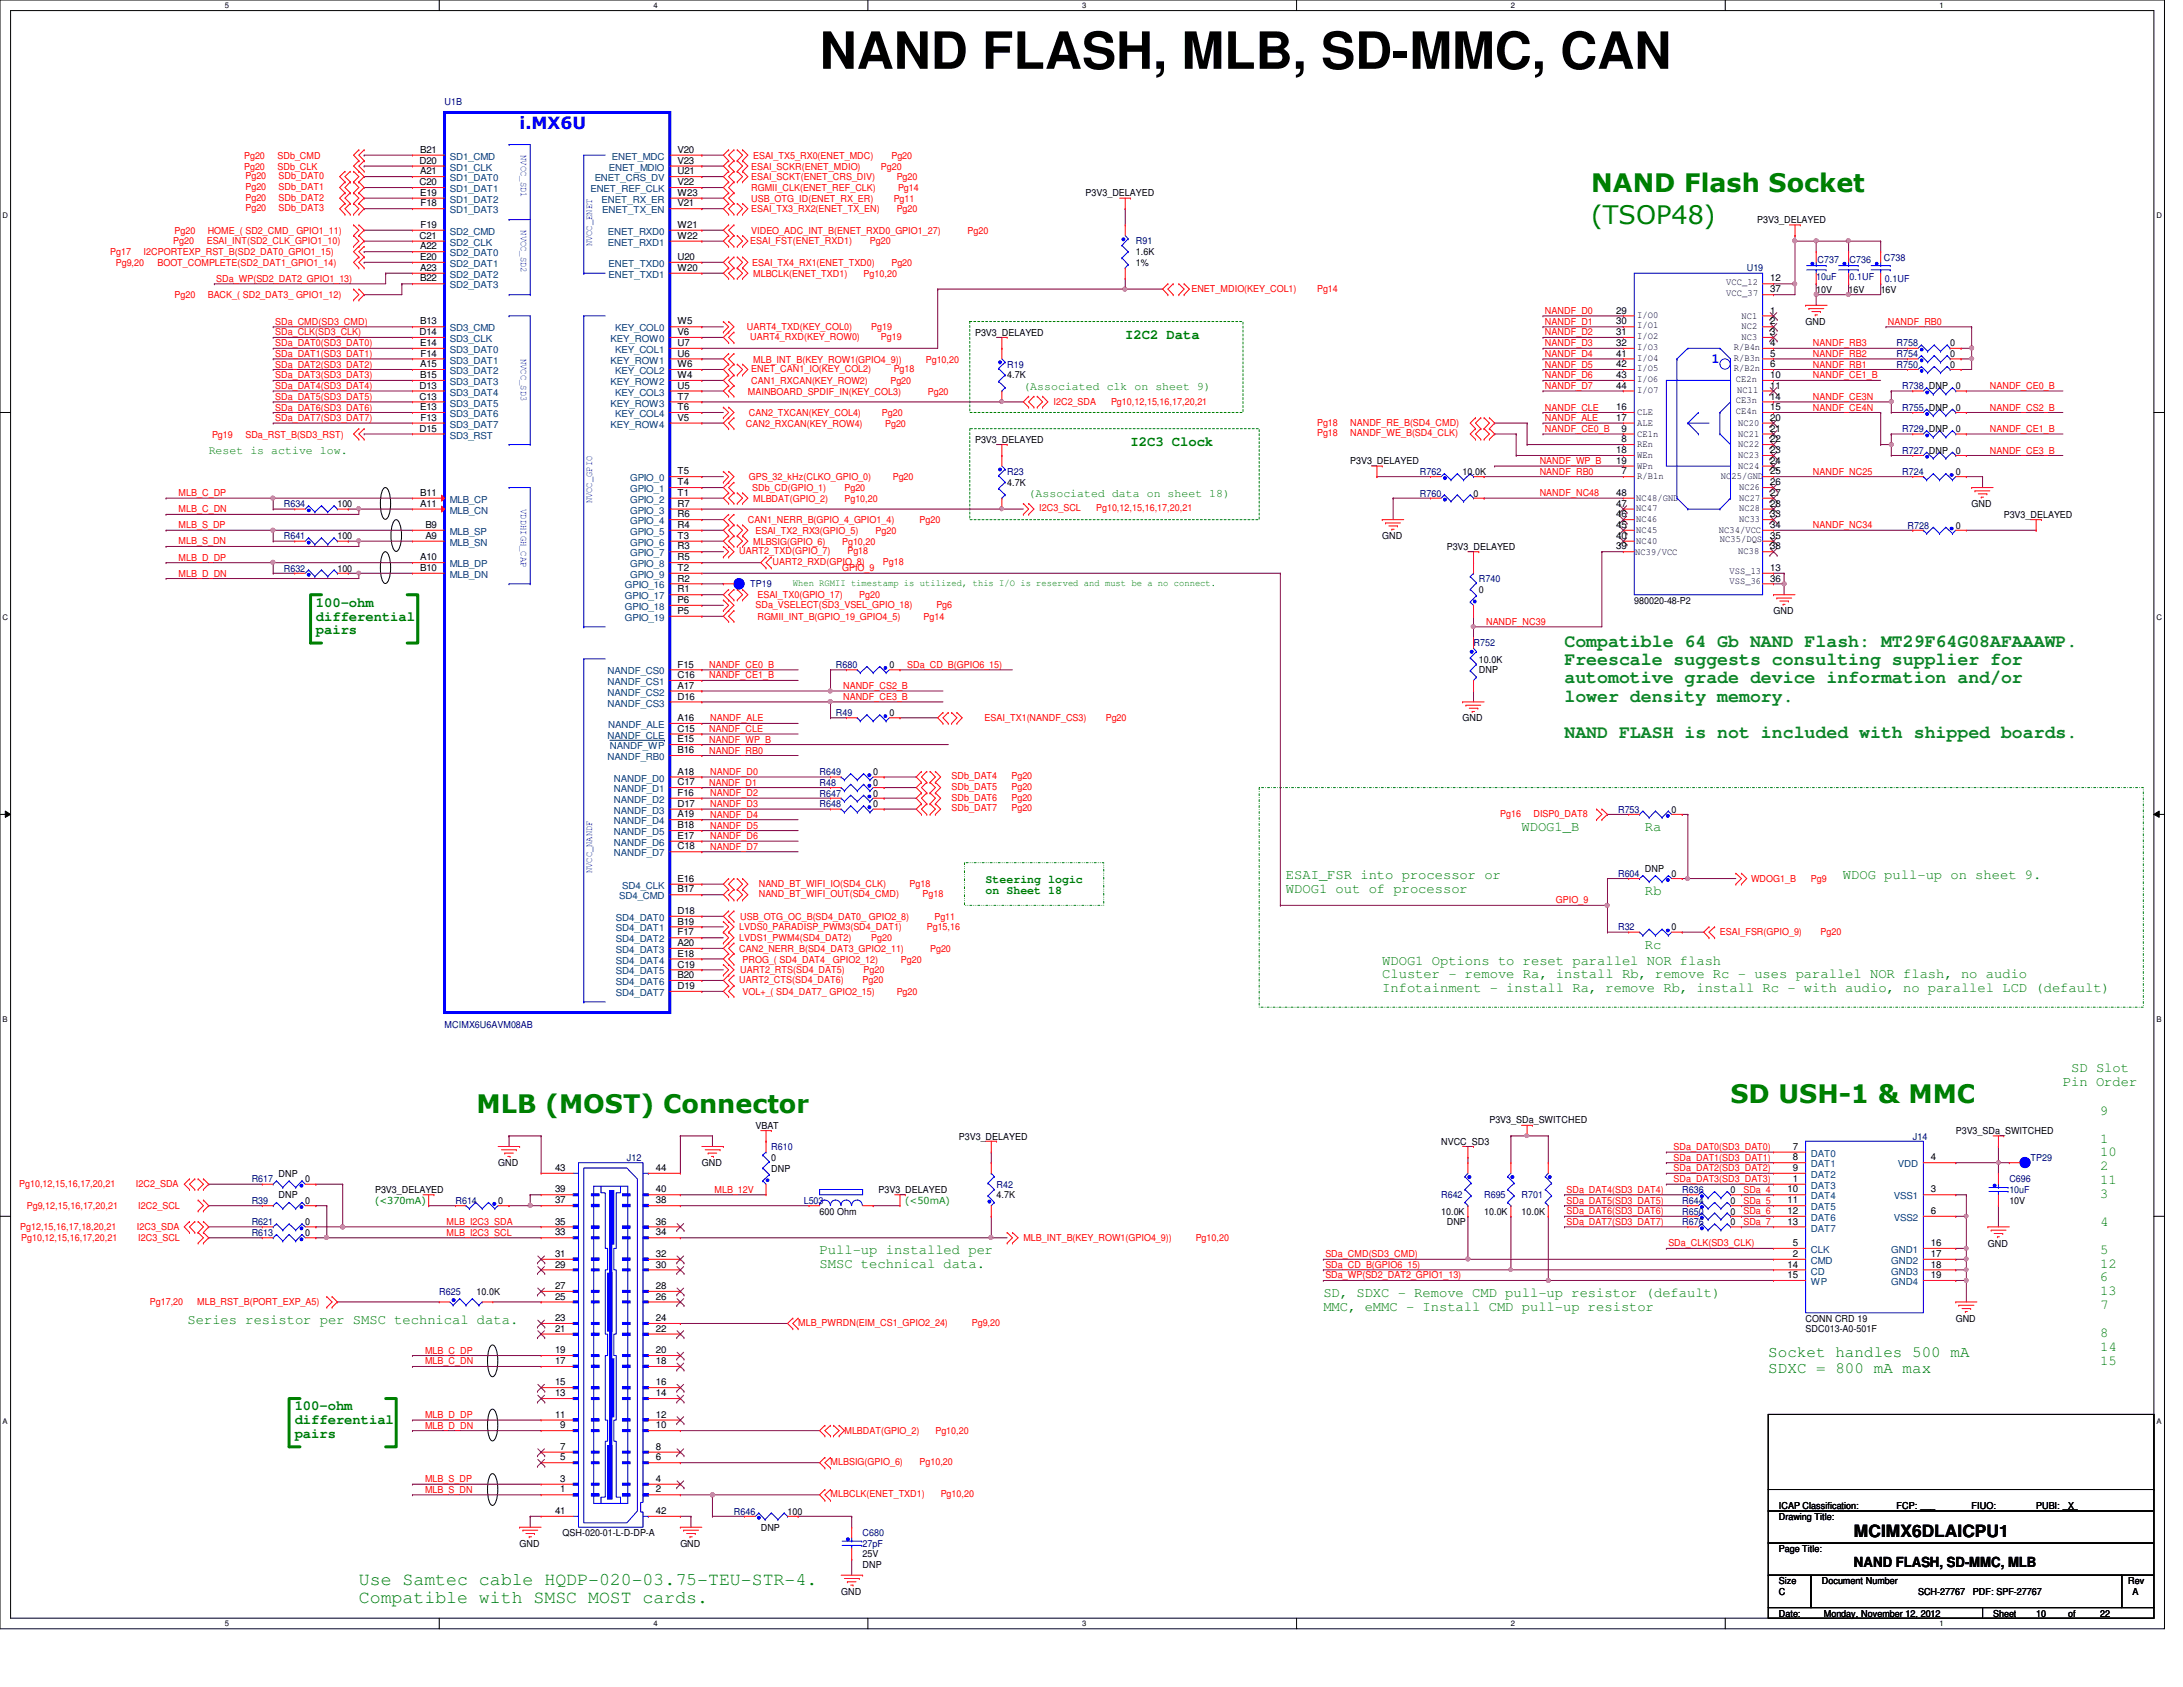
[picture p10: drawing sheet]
<svg xmlns="http://www.w3.org/2000/svg" width="279mm" height="216mm" viewBox="0 0 279 216" stroke-linecap="round" stroke-linejoin="round" font-family="sans-serif">
<defs><g id="words">
<text font-size="6.6" x="104.9" y="8.8">NAND FLASH, MLB, SD-MMC, CAN</text>
<g font-size="3.3" fill="#008000">
<text x="203.7" y="24.5">NAND Flash Socket</text>
<text x="203.7" y="28.6">(TSOP48)</text>
<text x="61" y="142.5">MLB (MOST) Connector</text>
<text x="221.5" y="141.1">SD USH-1 &amp; MMC</text>
</g>
<g font-size="2.3" fill="#008040">
<text x="200.2" y="82.8">Compatible 64 Gb NAND Flash: MT29F64G08AFAAAWP.</text>
<text x="200.2" y="85.1">Freescale suggests consulting supplier for</text>
<text x="200.2" y="87.5">automotive grade device information and/or</text>
<text x="200.2" y="89.8">lower density memory.</text>
<text x="200.2" y="94.4">NAND FLASH is not included with shipped boards.</text>
</g>
<g font-size="2.3" fill="#008000">
<text x="45.9" y="202.8">Use Samtec cable HQDP-020-03.75-TEU-STR-4.</text>
<text x="45.9" y="205.1">Compatible with SMSC MOST cards.</text>
</g>
<text font-size="2.2" fill="#00f" x="66.5" y="16.6">i.MX6U</text>
<text font-size="2.2" x="237.3" y="196.8">MCIMX6DLAICPU1</text>
<g font-size="2" fill="#008000">
<text x="226.3" y="173.7">Socket handles 500 mA</text>
<text x="226.3" y="175.7">SDXC = 800 mA max</text>
</g>
<g font-size="1.8" fill="#008000">
<text x="144" y="43.3">I2C2 Data</text>
<text x="144.7" y="57.1">I2C3 Clock</text>
<text x="40.4" y="77.6">100-ohm</text>
<text x="40.4" y="79.4">differential</text>
<text x="40.4" y="81.2">pairs</text>
<text x="194.7" y="106.3">WDOG1_B</text>
<text x="210.5" y="106.3">Ra</text>
<text x="164.6" y="112.5">ESAI_FSR into processor or</text>
<text x="235.9" y="112.5">WDOG pull-up on sheet 9.</text>
<text x="164.6" y="114.3">WDOG1 out of processor</text>
<text x="210.5" y="114.6">Rb</text>
<text x="176.9" y="123.4">WDOG1 Options to reset parallel NOR flash</text>
<text x="176.9" y="125.2">Cluster - remove Ra, install Rb, remove Rc - uses parallel NOR flash, no audio</text>
<text x="210.5" y="121.4">Rc</text>
<text x="176.9" y="127">Infotainment - install Ra, remove Rb, install Rc - with audio, no parallel LCD (default)</text>
<text x="265.1" y="137.2">SD Slot</text>
<text x="264" y="138.9">Pin Order</text>
<text x="268.8" y="142.7">9</text>
<text x="268.8" y="146.2">1</text>
<text x="268.8" y="148">10</text>
<text x="268.8" y="149.8">2</text>
<text x="268.8" y="151.6">11</text>
<text x="268.8" y="153.3">3</text>
<text x="104.9" y="160.5">Pull-up installed per</text>
<text x="268.8" y="156.9">4</text>
<text x="268.8" y="160.4">5</text>
<text x="104.9" y="162.3">SMSC technical data.</text>
<text x="169.4" y="166">SD, SDXC - Remove CMD pull-up resistor (default)</text>
<text x="169.4" y="167.8">MMC, eMMC - Install CMD pull-up resistor</text>
<text x="268.8" y="162.2">12</text>
<text x="268.8" y="164">6</text>
<text x="268.8" y="165.8">13</text>
<text x="268.8" y="167.6">7</text>
<text x="24" y="169.4">Series resistor per SMSC technical data.</text>
<text x="268.8" y="171.1">8</text>
<text x="268.8" y="172.9">14</text>
<text x="268.8" y="174.7">15</text>
<text x="37.7" y="180.5">100-ohm</text>
<text x="37.7" y="182.3">differential</text>
<text x="37.7" y="184.1">pairs</text>
</g>
<text font-size="1.8" fill="#00f" x="219" y="46.5">1</text>
<text font-size="1.8" x="237.3" y="200.5">NAND FLASH, SD-MMC, MLB</text>
<g font-size="1.5" fill="#008000">
<text x="131" y="49.9">(Associated clk on sheet 9)</text>
<text x="26.7" y="58.1">Reset is active low.</text>
<text x="131.7" y="63.6">(Associated data on sheet 18)</text>
<text x="126.2" y="113">Steering logic</text>
<text x="126.2" y="114.5">on Sheet 18</text>
</g>
<g font-size="1.2" fill="#000080">
<text x="56.9" y="13.5">U1B</text>
<text x="145.4" y="31.3">R91</text>
<text x="223.6" y="34.7">U19</text>
<text x="232.5" y="35.8">10uF</text>
<text x="232.6" y="33.6">C737</text>
<text x="236.7" y="33.6">C736</text>
<text x="236.7" y="35.8">0.1UF</text>
<text x="241.1" y="33.4">C738</text>
<text x="241.3" y="36.1">0.1UF</text>
<text x="128.9" y="47.1">R19</text>
<text x="242.7" y="45.7">R754</text>
<text x="242.7" y="44.3">R758</text>
<text x="242.7" y="47.1">R750</text>
<text x="243.5" y="49.8">R738 DNP</text>
<text x="243.5" y="52.6">R755 DNP</text>
<text x="243.5" y="55.3">R729 DNP</text>
<text x="243.5" y="58">R727 DNP</text>
<text x="36.3" y="64.9">R634</text>
<text x="128.9" y="60.8">R23</text>
<text x="181.7" y="60.8">R762</text>
<text x="181.7" y="63.5">R760</text>
<text x="243.5" y="60.8">R724</text>
<text x="36.3" y="69">R641</text>
<text x="244.1" y="67.6">R728</text>
<text x="36.3" y="73.2">R632</text>
<text x="96" y="75.2">TP19</text>
<text x="189.3" y="74.5">R740</text>
<text x="188.6" y="82.7">R752</text>
<text x="107" y="85.5">R680</text>
<text x="107" y="91.7">R49</text>
<text x="104.9" y="101.9">R647</text>
<text x="104.9" y="100.6">R48</text>
<text x="104.9" y="99.2">R649</text>
<text x="104.9" y="103.3">R648</text>
<text x="207.1" y="104">R753</text>
<text x="207.1" y="112.2">R604</text>
<text x="207.1" y="119.1">R32</text>
<text x="56.9" y="131.6">MCIMX6U6AVM08AB</text>
<text x="80.2" y="148.6">J12</text>
<text x="98.7" y="147.2">R610</text>
<text x="244.8" y="145.8">J14</text>
<text x="259.9" y="148.6">TP29</text>
<text x="32.2" y="154.1">R39</text>
<text x="32.2" y="151.3">R617</text>
<text x="58.3" y="154.1">R614</text>
<text x="102.9" y="154.1">L503</text>
<text x="127.6" y="152">R42</text>
<text x="184.4" y="153.4">R642</text>
<text x="189.9" y="153.4">R695</text>
<text x="194.7" y="153.4">R701</text>
<text x="215.3" y="152.7">R636</text>
<text x="215.3" y="154.1">R644</text>
<text x="215.3" y="155.4">R650</text>
<text x="257.2" y="151.3">C696</text>
<text x="257.2" y="152.7">10uF</text>
<text x="32.2" y="158.2">R613</text>
<text x="32.2" y="156.8">R621</text>
<text x="215.3" y="156.8">R676</text>
<text x="56.2" y="165.7">R625</text>
<text x="93.9" y="193.8">R646</text>
<text x="110.4" y="196.6">C680</text>
<text x="110.4" y="198">27pF</text>
</g>
<g font-size="1.2" fill="#f00">
<text x="31.2" y="20.3">Pg20</text>
<text x="31.2" y="21.7">Pg20</text>
<text x="31.4" y="22.9">Pg20</text>
<text x="35.5" y="20.3">SDb_CMD</text>
<text x="35.5" y="21.7">SDb_CLK</text>
<text x="35.6" y="22.9">SDb_DAT0</text>
<text x="96.1" y="21.7">ESAI_SCKR(ENET_MDIO)</text>
<text x="96.1" y="23.1">ESAI_SCKT(ENET_CRS_DIV)</text>
<text x="96.4" y="20.3">ESAI_TX5_RX0(ENET_MDC)</text>
<text x="112.7" y="21.7">Pg20</text>
<text x="114.1" y="20.3">Pg20</text>
<text x="114.8" y="23.1">Pg20</text>
<text x="22.4" y="29.9">Pg20</text>
<text x="26.6" y="29.9">HOME_( SD2_CMD_ GPIO1_11)</text>
<text x="31.4" y="24.3">Pg20</text>
<text x="31.4" y="25.7">Pg20</text>
<text x="31.4" y="27.1">Pg20</text>
<text x="35.6" y="24.3">SDb_DAT1</text>
<text x="35.6" y="25.7">SDb_DAT2</text>
<text x="35.6" y="27.1">SDb_DAT3</text>
<text x="96.1" y="27.2">ESAI_TX3_RX2(ENET_TX_EN)</text>
<text x="96.1" y="29.9">VIDEO_ADC_INT_B(ENET_RXD0_GPIO1_27)</text>
<text x="96.1" y="25.8">USB_OTG_ID(ENET_RX_ER)</text>
<text x="96.1" y="24.4">RGMII_CLK(ENET_REF_CLK)</text>
<text x="114.4" y="25.8">Pg11</text>
<text x="114.8" y="27.2">Pg20</text>
<text x="114.9" y="24.4">Pg14</text>
<text x="123.8" y="29.9">Pg20</text>
<text x="14.1" y="32.7">Pg17</text>
<text x="14.8" y="34">Pg9,20</text>
<text x="18.4" y="32.7">I2CPORTEXP_RST_B(SD2_DAT0_GPIO1_15)</text>
<text x="20.2" y="34">BOOT_COMPLETE(SD2_DAT1_GPIO1_14)</text>
<text x="22.2" y="31.3">Pg20</text>
<text x="26.5" y="31.3">ESAI_INT(SD2_CLK_GPIO1_10)</text>
<text x="96" y="31.3">ESAI_FST(ENET_RXD1)</text>
<text x="96.3" y="34">ESAI_TX4_RX1(ENET_TXD0)</text>
<text x="96.4" y="35.4">MLBCLK(ENET_TXD1)</text>
<text x="110.5" y="35.4">Pg10,20</text>
<text x="111.3" y="31.3">Pg20</text>
<text x="114.1" y="34">Pg20</text>
<text x="22.4" y="38.1">Pg20</text>
<text x="26.6" y="38.1">BACK_( SD2_DAT3_ GPIO1_12)</text>
<text x="27.7" y="36.1">SDa_WP(SD2_DAT2_GPIO1_13)</text>
<text x="35.2" y="41.6">SDa_CMD(SD3_CMD)</text>
<text x="152.5" y="37.3">ENET_MDIO(KEY_COL1)</text>
<text x="168.6" y="37.3">Pg14</text>
<text x="197.7" y="41.6">NANDF_D1</text>
<text x="197.7" y="40.2">NANDF_D0</text>
<text x="241.6" y="41.6">NANDF_RB0</text>
<text x="35.2" y="42.9">SDa_CLK(SD3_CLK)</text>
<text x="35.2" y="44.3">SDa_DAT0(SD3_DAT0)</text>
<text x="35.2" y="45.7">SDa_DAT1(SD3_DAT1)</text>
<text x="35.2" y="47">SDa_DAT2(SD3_DAT2)</text>
<text x="95.6" y="42.3">UART4_TXD(KEY_COL0)</text>
<text x="96" y="43.5">UART4_RXD(KEY_ROW0)</text>
<text x="96.1" y="47.6">ENET_CAN1_IO(KEY_COL2)</text>
<text x="96.4" y="46.4">MLB_INT_B(KEY_ROW1(GPIO4_9))</text>
<text x="111.5" y="42.3">Pg19</text>
<text x="112.7" y="43.5">Pg19</text>
<text x="114.4" y="47.6">Pg18</text>
<text x="118.5" y="46.4">Pg10,20</text>
<text x="197.7" y="47">NANDF_D5</text>
<text x="197.7" y="45.7">NANDF_D4</text>
<text x="197.7" y="44.3">NANDF_D3</text>
<text x="197.7" y="42.9">NANDF_D2</text>
<text x="232" y="47">NANDF_RB1</text>
<text x="232" y="45.7">NANDF_RB2</text>
<text x="232" y="44.3">NANDF_RB3</text>
<text x="35.2" y="48.4">SDa_DAT3(SD3_DAT3)</text>
<text x="35.2" y="49.8">SDa_DAT4(SD3_DAT4)</text>
<text x="35.2" y="51.2">SDa_DAT5(SD3_DAT5)</text>
<text x="35.2" y="52.5">SDa_DAT6(SD3_DAT6)</text>
<text x="35.2" y="53.9">SDa_DAT7(SD3_DAT7)</text>
<text x="95.7" y="50.5">MAINBOARD_SPDIF_IN(KEY_COL3)</text>
<text x="95.8" y="53.3">CAN2_TXCAN(KEY_COL4)</text>
<text x="96.1" y="49.1">CAN1_RXCAN(KEY_ROW2)</text>
<text x="112.9" y="53.3">Pg20</text>
<text x="114" y="49.1">Pg20</text>
<text x="118.7" y="50.5">Pg20</text>
<text x="134.8" y="51.9">I2C2_SDA</text>
<text x="142.2" y="51.9">Pg10,12,15,16,17,20,21</text>
<text x="197.7" y="53.9">NANDF_ALE</text>
<text x="197.7" y="49.8">NANDF_D7</text>
<text x="197.7" y="48.4">NANDF_D6</text>
<text x="197.7" y="52.5">NANDF_CLE</text>
<text x="232" y="52.5">NANDF_CE4N</text>
<text x="232" y="48.4">NANDF_CE1_B</text>
<text x="232" y="51.2">NANDF_CE3N</text>
<text x="254.7" y="49.8">NANDF_CE0_B</text>
<text x="254.7" y="52.5">NANDF_CS2_B</text>
<text x="27.1" y="56">Pg19</text>
<text x="31.4" y="56">SDa_RST_B(SD3_RST)</text>
<text x="95.5" y="54.6">CAN2_RXCAN(KEY_ROW4)</text>
<text x="113.3" y="54.6">Pg20</text>
<text x="168.6" y="54.5">Pg18</text>
<text x="168.6" y="55.8">Pg18</text>
<text x="172.8" y="54.5">NANDF_RE_B(SD4_CMD)</text>
<text x="172.8" y="55.8">NANDF_WE_B(SD4_CLK)</text>
<text x="197.1" y="59.4">NANDF_WP_B</text>
<text x="197.7" y="55.3">NANDF_CE0_B</text>
<text x="254.7" y="55.3">NANDF_CE1_B</text>
<text x="254.7" y="58">NANDF_CE3_B</text>
<text x="22.9" y="63.5">MLB_C_DP</text>
<text x="22.9" y="65.6">MLB_C_DN</text>
<text x="95.8" y="61.5">GPS_32_kHz(CLKO_GPIO_0)</text>
<text x="96.3" y="62.9">SDb_CD(GPIO_1)</text>
<text x="96.4" y="64.2">MLBDAT(GPIO_2)</text>
<text x="108.1" y="64.2">Pg10,20</text>
<text x="108.1" y="62.9">Pg20</text>
<text x="114.3" y="61.5">Pg20</text>
<text x="133" y="65.4">I2C3_SCL</text>
<text x="140.3" y="65.4">Pg10,12,15,16,17,20,21</text>
<text x="197.1" y="63.5">NANDF_NC48</text>
<text x="197.1" y="60.7">NANDF_RB0</text>
<text x="232" y="60.7">NANDF_NC25</text>
<text x="22.9" y="71.8">MLB_D_DP</text>
<text x="22.9" y="67.6">MLB_S_DP</text>
<text x="22.9" y="69.7">MLB_S_DN</text>
<text x="94.6" y="71">UART2_TXD(GPIO_7)</text>
<text x="95.7" y="67">CAN1_NERR_B(GPIO_4_GPIO1_4)</text>
<text x="96.4" y="69.7">MLBSIG(GPIO_6)</text>
<text x="96.7" y="68.3">ESAI_TX2_RX3(GPIO_5)</text>
<text x="107.8" y="69.7">Pg10,20</text>
<text x="108.5" y="71">Pg18</text>
<text x="112.1" y="68.3">Pg20</text>
<text x="117.7" y="67">Pg20</text>
<text x="232" y="67.6">NANDF_NC34</text>
<text x="22.9" y="73.8">MLB_D_DN</text>
<text x="96.7" y="77.8">SDa_VSELECT(SD3_VSEL_GPIO_18)</text>
<text x="96.9" y="76.6">ESAI_TX0(GPIO_17)</text>
<text x="98.9" y="72.3">UART2_RXD(GPIO_8)</text>
<text x="107.8" y="73.1">GPIO_9</text>
<text x="110" y="76.6">Pg20</text>
<text x="113" y="72.3">Pg18</text>
<text x="119.8" y="77.8">Pg6</text>
<text x="96.9" y="79.3">RGMII_INT_B(GPIO_19_GPIO4_5)</text>
<text x="118.2" y="79.3">Pg14</text>
<text x="190.2" y="80">NANDF_NC39</text>
<text x="90.8" y="85.5">NANDF_CE0_B</text>
<text x="90.8" y="86.8">NANDF_CE1_B</text>
<text x="107.9" y="89.6">NANDF_CE3_B</text>
<text x="107.9" y="88.2">NANDF_CS2_B</text>
<text x="116.1" y="85.5">SDa_CD_B(GPIO6_15)</text>
<text x="90.8" y="93.7">NANDF_CLE</text>
<text x="90.8" y="95">NANDF_WP_B</text>
<text x="90.9" y="92.3">NANDF_ALE</text>
<text x="126" y="92.3">ESAI_TX1(NANDF_CS3)</text>
<text x="141.5" y="92.3">Pg20</text>
<text x="90.8" y="96.4">NANDF_RB0</text>
<text x="90.8" y="100.5">NANDF_D1</text>
<text x="90.9" y="99.2">NANDF_D0</text>
<text x="90.9" y="101.9">NANDF_D2</text>
<text x="121.8" y="101.1">SDb_DAT5</text>
<text x="121.8" y="99.7">SDb_DAT4</text>
<text x="129.5" y="101.1">Pg20</text>
<text x="129.5" y="99.7">Pg20</text>
<text x="90.9" y="106">NANDF_D5</text>
<text x="90.9" y="104.6">NANDF_D4</text>
<text x="90.9" y="103.3">NANDF_D3</text>
<text x="90.9" y="107.4">NANDF_D6</text>
<text x="121.8" y="103.8">SDb_DAT7</text>
<text x="121.8" y="102.5">SDb_DAT6</text>
<text x="129.5" y="103.8">Pg20</text>
<text x="129.5" y="102.5">Pg20</text>
<text x="192" y="104.6">Pg16</text>
<text x="196.3" y="104.6">DISP0_DAT8</text>
<text x="90.9" y="108.8">NANDF_D7</text>
<text x="97.1" y="113.5">NAND_BT_WIFI_IO(SD4_CLK)</text>
<text x="116.4" y="113.5">Pg18</text>
<text x="224.1" y="112.9">WDOG1_B</text>
<text x="231.8" y="112.9">Pg9</text>
<text x="94.6" y="119.1">LVDS0_PARADISP_PWM3(SD4_DAT1)</text>
<text x="94.7" y="117.7">USB_OTG_OC_B(SD4_DAT0_ GPIO2_8)</text>
<text x="97.1" y="114.9">NAND_BT_WIFI_OUT(SD4_CMD)</text>
<text x="118.1" y="114.9">Pg18</text>
<text x="118.6" y="119.1">Pg15,16</text>
<text x="119.6" y="117.7">Pg11</text>
<text x="199.1" y="115.6">GPIO_9</text>
<text x="220.1" y="119.6">ESAI_FSR(GPIO_9)</text>
<text x="233" y="119.6">Pg20</text>
<text x="94.6" y="120.4">LVDS1_PWM4(SD4_DAT2)</text>
<text x="94.6" y="125.8">UART2_CTS(SD4_DAT6)</text>
<text x="94.6" y="121.8">CAN2_NERR_B(SD4_DAT3_GPIO2_11)</text>
<text x="94.7" y="124.6">UART2_RTS(SD4_DAT5)</text>
<text x="95" y="123.2">PROG_( SD4_DAT4_ GPIO2_12)</text>
<text x="110.4" y="125.8">Pg20</text>
<text x="110.5" y="124.6">Pg20</text>
<text x="111.5" y="120.4">Pg20</text>
<text x="115.3" y="123.2">Pg20</text>
<text x="119" y="121.8">Pg20</text>
<text x="95" y="127.3">VOL+_( SD4_DAT7_ GPIO2_15)</text>
<text x="114.8" y="127.3">Pg20</text>
<text x="214.2" y="147.2">SDa_DAT0(SD3_DAT0)</text>
<text x="214.2" y="149.9">SDa_DAT2(SD3_DAT2)</text>
<text x="214.2" y="148.5">SDa_DAT1(SD3_DAT1)</text>
<text x="2.5" y="151.8">Pg10,12,15,16,17,20,21</text>
<text x="3.4" y="154.7">Pg9,12,15,16,17,20,21</text>
<text x="17.4" y="151.8">I2C2_SDA</text>
<text x="17.7" y="154.7">I2C2_SCL</text>
<text x="91.4" y="152.7">MLB_12V</text>
<text x="200.5" y="152.7">SDa_DAT4(SD3_DAT4)</text>
<text x="200.5" y="154.1">SDa_DAT5(SD3_DAT5)</text>
<text x="200.5" y="155.4">SDa_DAT6(SD3_DAT6)</text>
<text x="214.2" y="151.3">SDa_DAT3(SD3_DAT3)</text>
<text x="223.1" y="152.7">SDa_4</text>
<text x="223.1" y="154.1">SDa_5</text>
<text x="223.1" y="155.4">SDa_6</text>
<text x="2.6" y="157.4">Pg12,15,16,17,18,20,21</text>
<text x="2.7" y="158.9">Pg10,12,15,16,17,20,21</text>
<text x="17.5" y="157.4">I2C3_SDA</text>
<text x="17.7" y="158.9">I2C3_SCL</text>
<text x="57.1" y="158.2">MLB_I2C3_SCL</text>
<text x="57.1" y="156.8">MLB_I2C3_SDA</text>
<text x="131" y="158.9">MLB_INT_B(KEY_ROW1(GPIO4_9))</text>
<text x="153" y="158.9">Pg10,20</text>
<text x="169.6" y="160.9">SDa_CMD(SD3_CMD)</text>
<text x="200.5" y="156.8">SDa_DAT7(SD3_DAT7)</text>
<text x="213.5" y="159.5">SDa_CLK(SD3_CLK)</text>
<text x="223.1" y="156.8">SDa_7</text>
<text x="19.2" y="167">Pg17,20</text>
<text x="25.2" y="167">MLB_RST_B(PORT_EXP_A5)</text>
<text x="169.6" y="162.3">SDa_CD_B(GPIO6_15)</text>
<text x="169.6" y="163.6">SDa_WP(SD2_DAT2_GPIO1_13)</text>
<text x="54.4" y="173.2">MLB_C_DP</text>
<text x="102.2" y="169.7">MLB_PWRDN(EIM_CS1_GPIO2_24)</text>
<text x="124.4" y="169.7">Pg9,20</text>
<text x="54.4" y="174.6">MLB_C_DN</text>
<text x="54.4" y="181.5">MLB_D_DP</text>
<text x="54.4" y="182.8">MLB_D_DN</text>
<text x="108.1" y="183.6">MLBDAT(GPIO_2)</text>
<text x="119.7" y="183.6">Pg10,20</text>
<text x="54.4" y="189.7">MLB_S_DP</text>
<text x="54.4" y="191.1">MLB_S_DN</text>
<text x="106.3" y="187.5">MLBSIG(GPIO_6)</text>
<text x="106.3" y="191.6">MLBCLK(ENET_TXD1)</text>
<text x="117.7" y="187.5">Pg10,20</text>
<text x="120.4" y="191.6">Pg10,20</text>
</g>
<g font-size="1.2">
<text x="53.7" y="21">D20</text>
<text x="53.7" y="23.7">C20</text>
<text x="53.8" y="19.6">B21</text>
<text x="53.8" y="22.3">A21</text>
<text x="86.7" y="22.3">U21</text>
<text x="86.7" y="19.6">V20</text>
<text x="86.7" y="21">V23</text>
<text x="86.7" y="23.7">V22</text>
<text x="53.8" y="25.1">E19</text>
<text x="53.8" y="26.4">F18</text>
<text x="53.8" y="29.2">F19</text>
<text x="86.7" y="29.2">W21</text>
<text x="86.7" y="25.1">W23</text>
<text x="86.7" y="26.4">V21</text>
<text x="138.9" y="25.1">P3V3_DELAYED</text>
<text x="224.9" y="28.6">P3V3_DELAYED</text>
<text x="53.7" y="30.6">C21</text>
<text x="53.8" y="31.9">A22</text>
<text x="53.8" y="33.3">E20</text>
<text x="53.8" y="34.7">A23</text>
<text x="86.7" y="30.6">W22</text>
<text x="86.7" y="33.3">U20</text>
<text x="86.7" y="34.7">W20</text>
<text x="145.4" y="32.7">1.6K</text>
<text x="145.4" y="34">1%</text>
<text x="53.8" y="36">B22</text>
<text x="53.8" y="41.5">B13</text>
<text x="86.7" y="41.5">W5</text>
<text x="206.8" y="41.5">30</text>
<text x="206.8" y="40.1">29</text>
<text x="209.5" y="42">I/O1</text>
<text x="209.5" y="40.6">I/O0</text>
<text x="220.9" y="36.5">VCC_12</text>
<text x="220.9" y="37.9">VCC_37</text>
<text x="222.9" y="40.8">NC1</text>
<text x="226.6" y="40.1">1</text>
<text x="226.6" y="41.5">2</text>
<text x="226.6" y="37.4">37</text>
<text x="226.6" y="36">12</text>
<text x="231.1" y="41.6">GND</text>
<text x="232.5" y="37.5">10V</text>
<text x="236.6" y="37.5">16V</text>
<text x="240.7" y="37.5">16V</text>
<text x="53.7" y="42.9">D14</text>
<text x="53.8" y="44.3">E14</text>
<text x="53.8" y="47">A15</text>
<text x="53.8" y="45.6">F14</text>
<text x="86.7" y="44.3">U7</text>
<text x="86.7" y="47">W6</text>
<text x="86.7" y="42.9">V6</text>
<text x="86.7" y="45.6">U6</text>
<text x="124.8" y="43">P3V3_DELAYED</text>
<text x="206.8" y="47">42</text>
<text x="206.8" y="45.6">41</text>
<text x="206.8" y="44.3">32</text>
<text x="206.8" y="42.9">31</text>
<text x="209.5" y="43.4">I/O2</text>
<text x="209.5" y="46.1">I/O4</text>
<text x="209.5" y="44.7">I/O3</text>
<text x="209.5" y="47.5">I/O5</text>
<text x="221.9" y="46.1">R/B3n</text>
<text x="221.9" y="44.7">R/B4n</text>
<text x="221.9" y="47.5">R/B2n</text>
<text x="222.9" y="43.5">NC3</text>
<text x="222.9" y="42.2">NC2</text>
<text x="226.6" y="42.9">3</text>
<text x="226.6" y="44.3">4</text>
<text x="226.6" y="45.6">5</text>
<text x="226.6" y="47">6</text>
<text x="249.6" y="45.7">0</text>
<text x="249.6" y="44.3">0</text>
<text x="249.6" y="47.1">0</text>
<text x="53.7" y="51.1">C13</text>
<text x="53.7" y="49.7">D13</text>
<text x="53.8" y="52.5">E13</text>
<text x="53.8" y="48.4">B15</text>
<text x="53.8" y="53.8">F13</text>
<text x="86.7" y="49.7">U5</text>
<text x="86.7" y="52.5">T6</text>
<text x="86.7" y="48.4">W4</text>
<text x="86.7" y="51.1">T7</text>
<text x="86.7" y="53.8">V5</text>
<text x="128.9" y="48.4">4.7K</text>
<text x="206.8" y="53.8">17</text>
<text x="206.8" y="52.5">16</text>
<text x="206.8" y="49.7">44</text>
<text x="206.8" y="48.4">43</text>
<text x="209.5" y="53.1">CLE</text>
<text x="209.5" y="50.2">I/O7</text>
<text x="209.5" y="48.9">I/O6</text>
<text x="222.2" y="53">CE4n</text>
<text x="222.2" y="51.6">CE3n</text>
<text x="222.2" y="48.9">CE2n</text>
<text x="222.3" y="50.2">NC11</text>
<text x="226.6" y="48.4">10</text>
<text x="226.6" y="49.7">11</text>
<text x="226.6" y="51.1">14</text>
<text x="226.6" y="52.5">15</text>
<text x="226.6" y="53.8">20</text>
<text x="250.3" y="49.8">0</text>
<text x="250.3" y="52.6">0</text>
<text x="53.7" y="55.2">D15</text>
<text x="124.8" y="56.7">P3V3_DELAYED</text>
<text x="172.8" y="59.4">P3V3_DELAYED</text>
<text x="206.8" y="59.4">19</text>
<text x="206.8" y="58">18</text>
<text x="207.5" y="56.6">8</text>
<text x="207.5" y="55.2">9</text>
<text x="209.5" y="57.2">REn</text>
<text x="209.5" y="55.9">CE1n</text>
<text x="209.5" y="54.5">ALE</text>
<text x="209.5" y="60">WPn</text>
<text x="209.5" y="58.6">WEn</text>
<text x="222.5" y="54.5">NC20</text>
<text x="222.5" y="58.6">NC23</text>
<text x="222.5" y="57.2">NC22</text>
<text x="222.5" y="55.9">NC21</text>
<text x="222.5" y="60">NC24</text>
<text x="226.6" y="55.2">21</text>
<text x="226.6" y="56.6">22</text>
<text x="226.6" y="58">23</text>
<text x="226.6" y="59.4">24</text>
<text x="250.3" y="55.3">0</text>
<text x="250.3" y="58">0</text>
<text x="43.2" y="64.9">100</text>
<text x="53.8" y="63.5">B11</text>
<text x="53.8" y="64.9">A11</text>
<text x="86.7" y="60.7">T5</text>
<text x="86.7" y="62.1">T4</text>
<text x="86.7" y="64.9">R7</text>
<text x="86.7" y="63.5">T1</text>
<text x="128.9" y="62.1">4.7K</text>
<text x="187.2" y="60.8">10.0K</text>
<text x="188.6" y="63.5">0</text>
<text x="206.8" y="63.5">48</text>
<text x="206.8" y="64.9">47</text>
<text x="207.5" y="60.7">7</text>
<text x="209.4" y="65.4">NC47</text>
<text x="209.4" y="64.1">NC48/GND</text>
<text x="209.5" y="61.3">R/B1n</text>
<text x="220.3" y="61.3">NC25/GND</text>
<text x="222.6" y="65.4">NC28</text>
<text x="222.6" y="62.7">NC26</text>
<text x="222.6" y="64.1">NC27</text>
<text x="226.6" y="60.7">25</text>
<text x="226.6" y="63.5">27</text>
<text x="226.6" y="64.9">28</text>
<text x="226.6" y="62.1">26</text>
<text x="250.3" y="60.8">0</text>
<text x="252.3" y="64.9">GND</text>
<text x="43.2" y="69">100</text>
<text x="53.8" y="71.7">A10</text>
<text x="54.4" y="67.6">B9</text>
<text x="54.4" y="69">A9</text>
<text x="86.7" y="69">T3</text>
<text x="86.7" y="66.2">R6</text>
<text x="86.7" y="67.6">R4</text>
<text x="86.7" y="70.3">R3</text>
<text x="86.7" y="71.7">R5</text>
<text x="176.9" y="69">GND</text>
<text x="185.2" y="70.4">P3V3_DELAYED</text>
<text x="206.8" y="66.2">46</text>
<text x="206.8" y="67.6">45</text>
<text x="206.8" y="69">40</text>
<text x="206.8" y="70.3">39</text>
<text x="209.3" y="71.1">NC39/VCC</text>
<text x="209.4" y="66.8">NC46</text>
<text x="209.4" y="69.6">NC40</text>
<text x="209.4" y="68.2">NC45</text>
<text x="220" y="68.2">NC34/VCC</text>
<text x="220.1" y="69.4">NC35/DQS</text>
<text x="222.5" y="71">NC38</text>
<text x="222.6" y="66.8">NC33</text>
<text x="226.6" y="69">35</text>
<text x="226.6" y="70.3">38</text>
<text x="226.6" y="67.6">34</text>
<text x="226.6" y="66.2">33</text>
<text x="250.3" y="67.6">0</text>
<text x="256.5" y="66.3">P3V3_DELAYED</text>
<text x="43.2" y="73.2">100</text>
<text x="53.8" y="73.1">B10</text>
<text x="86.7" y="73.1">T2</text>
<text x="86.7" y="74.4">R2</text>
<text x="86.7" y="75.8">R1</text>
<text x="86.7" y="77.2">P6</text>
<text x="189.3" y="75.9">0</text>
<text x="209.2" y="77.3">980020-48-P2</text>
<text x="221.4" y="73.4">VSS_13</text>
<text x="221.4" y="74.8">VSS_36</text>
<text x="226.6" y="73.1">13</text>
<text x="226.6" y="74.4">36</text>
<text x="86.7" y="78.6">P5</text>
<text x="227" y="78.6">GND</text>
<text x="86.7" y="85.4">F15</text>
<text x="86.7" y="86.8">C16</text>
<text x="86.7" y="88.1">A17</text>
<text x="86.7" y="89.5">D16</text>
<text x="113.8" y="85.5">0</text>
<text x="189.3" y="84.8">10.0K</text>
<text x="189.3" y="86.1">DNP</text>
<text x="86.7" y="92.3">A16</text>
<text x="86.7" y="93.6">C15</text>
<text x="86.7" y="95">E15</text>
<text x="113.8" y="91.7">0</text>
<text x="187.2" y="92.3">GND</text>
<text x="86.7" y="96.4">B16</text>
<text x="86.7" y="99.1">A18</text>
<text x="86.7" y="100.5">C17</text>
<text x="86.7" y="101.9">F16</text>
<text x="111.8" y="101.9">0</text>
<text x="111.8" y="100.6">0</text>
<text x="111.8" y="99.2">0</text>
<text x="86.7" y="103.3">D17</text>
<text x="86.7" y="104.6">A19</text>
<text x="86.7" y="106">B18</text>
<text x="86.7" y="107.4">E17</text>
<text x="111.8" y="103.3">0</text>
<text x="214" y="104">0</text>
<text x="86.7" y="108.7">C18</text>
<text x="86.7" y="112.9">E16</text>
<text x="210.5" y="111.5">DNP</text>
<text x="214" y="112.2">0</text>
<text x="86.7" y="114.2">B17</text>
<text x="86.7" y="117">D18</text>
<text x="86.7" y="118.3">B19</text>
<text x="86.7" y="119.7">F17</text>
<text x="214" y="119.1">0</text>
<text x="86.7" y="121.1">A20</text>
<text x="86.7" y="122.4">E18</text>
<text x="86.7" y="123.8">C19</text>
<text x="86.7" y="125.2">B20</text>
<text x="86.7" y="126.6">D19</text>
<text x="190.6" y="143.8">P3V3_SDa_SWITCHED</text>
<text x="63.8" y="149.3">GND</text>
<text x="71" y="149.9">43</text>
<text x="83.9" y="149.9">44</text>
<text x="89.8" y="149.3">GND</text>
<text x="96.7" y="144.4">VBAT</text>
<text x="98.7" y="148.6">0</text>
<text x="98.7" y="149.9">DNP</text>
<text x="122.7" y="145.8">P3V3_DELAYED</text>
<text x="184.4" y="146.5">NVCC_SD3</text>
<text x="229.4" y="149.9">9</text>
<text x="229.4" y="147.2">7</text>
<text x="229.4" y="148.5">8</text>
<text x="247.1" y="148.5">4</text>
<text x="250.3" y="145.2">P3V3_SDa_SWITCHED</text>
<text x="35.6" y="153.4">DNP</text>
<text x="35.6" y="150.6">DNP</text>
<text x="39.1" y="154.1">0</text>
<text x="39.1" y="151.3">0</text>
<text x="48" y="152.7">P3V3_DELAYED</text>
<text x="63.8" y="154.1">0</text>
<text x="71" y="154">37</text>
<text x="71" y="152.6">39</text>
<text x="83.9" y="154">38</text>
<text x="83.9" y="152.6">40</text>
<text x="104.9" y="155.4">600 Ohm</text>
<text x="112.4" y="152.7">P3V3_DELAYED</text>
<text x="127.6" y="153.4">4.7K</text>
<text x="184.4" y="155.4">10.0K</text>
<text x="189.9" y="155.4">10.0K</text>
<text x="194.7" y="155.4">10.0K</text>
<text x="221.5" y="152.7">0</text>
<text x="221.5" y="154.1">0</text>
<text x="221.5" y="155.4">0</text>
<text x="228.8" y="152.6">10</text>
<text x="228.8" y="154">11</text>
<text x="228.8" y="155.4">12</text>
<text x="229.4" y="151.3">1</text>
<text x="247.1" y="152.6">3</text>
<text x="247.1" y="155.4">6</text>
<text x="257.2" y="154.1">10V</text>
<text x="39.1" y="158.2">0</text>
<text x="39.1" y="156.8">0</text>
<text x="71" y="160.9">31</text>
<text x="71" y="158.1">33</text>
<text x="71" y="156.7">35</text>
<text x="83.9" y="160.9">32</text>
<text x="83.9" y="158.1">34</text>
<text x="83.9" y="156.7">36</text>
<text x="185.2" y="156.8">DNP</text>
<text x="221.5" y="156.8">0</text>
<text x="228.8" y="156.7">13</text>
<text x="229.4" y="160.9">2</text>
<text x="229.4" y="159.5">5</text>
<text x="247.1" y="159.5">16</text>
<text x="247.1" y="160.9">17</text>
<text x="254.4" y="159.6">GND</text>
<text x="61" y="165.7">10.0K</text>
<text x="71" y="166.3">25</text>
<text x="71" y="165">27</text>
<text x="71" y="162.2">29</text>
<text x="83.9" y="166.3">26</text>
<text x="83.9" y="165">28</text>
<text x="83.9" y="162.2">30</text>
<text x="228.8" y="162.2">14</text>
<text x="228.8" y="163.6">15</text>
<text x="247.1" y="162.2">18</text>
<text x="247.1" y="163.6">19</text>
<text x="71" y="173.2">19</text>
<text x="71" y="170.4">21</text>
<text x="71" y="169.1">23</text>
<text x="83.9" y="173.2">20</text>
<text x="83.9" y="170.4">22</text>
<text x="83.9" y="169.1">24</text>
<text x="231.1" y="169.2">CONN CRD 19</text>
<text x="231.1" y="170.5">SDC013-A0-501F</text>
<text x="250.3" y="169.2">GND</text>
<text x="71" y="178.7">13</text>
<text x="71" y="177.3">15</text>
<text x="71" y="174.6">17</text>
<text x="83.9" y="178.7">14</text>
<text x="83.9" y="177.3">16</text>
<text x="83.9" y="174.6">18</text>
<text x="71" y="181.4">11</text>
<text x="71.7" y="185.5">7</text>
<text x="71.7" y="182.8">9</text>
<text x="83.9" y="185.5">8</text>
<text x="83.9" y="182.8">10</text>
<text x="83.9" y="181.4">12</text>
<text x="71.7" y="191">1</text>
<text x="71.7" y="189.7">3</text>
<text x="71.7" y="186.9">5</text>
<text x="83.9" y="191">2</text>
<text x="83.9" y="189.7">4</text>
<text x="83.9" y="186.9">6</text>
<text x="66.5" y="198">GND</text>
<text x="71" y="193.8">41</text>
<text x="72" y="196.6">QSH-020-01-L-D-DP-A</text>
<text x="83.9" y="193.8">42</text>
<text x="87.1" y="198">GND</text>
<text x="97.4" y="195.9">DNP</text>
<text x="100.8" y="193.8">100</text>
<text x="227.7" y="194.5">Drawing Title:</text>
<text x="227.7" y="193.2">ICAP Classification:</text>
<text x="242.7" y="193.2">FCP: ___</text>
<text x="252.3" y="193.2">FIUO:</text>
<text x="260.6" y="193.2">PUBI: ___</text>
<text x="264.7" y="193.2">X</text>
<text x="110.4" y="200.7">DNP</text>
<text x="110.4" y="199.3">25V</text>
<text x="227.7" y="202.7">Size</text>
<text x="227.7" y="198.6">Page Title:</text>
<text x="233.2" y="202.7">Document Number</text>
<text x="272.4" y="202.7">Rev</text>
<text x="107.7" y="204.1">GND</text>
<text x="227.7" y="206.9">Date:</text>
<text x="227.7" y="204.1">C</text>
<text x="233.4" y="206.9">Monday, November 12, 2012</text>
<text x="245.5" y="204.1">SCH-27767</text>
<text x="252.5" y="204.1">PDF: SPF-27767</text>
<text x="255.1" y="206.9">Sheet</text>
<text x="260.6" y="206.9">10</text>
<text x="264.7" y="206.9">of</text>
<text x="268.8" y="206.9">22</text>
<text x="272.9" y="204.1">A</text>
</g>
<g font-size="1.2" fill="#004080">
<text x="57.6" y="20.4">SD1_CMD</text>
<text x="57.6" y="21.8">SD1_CLK</text>
<text x="57.6" y="23.2">SD1_DAT0</text>
<text x="76.1" y="23.2">ENET_CRS_DV</text>
<text x="77.9" y="21.8">ENET_MDIO</text>
<text x="78.3" y="20.4">ENET_MDC</text>
<text x="57.6" y="24.6">SD1_DAT1</text>
<text x="57.6" y="26">SD1_DAT2</text>
<text x="57.6" y="27.3">SD1_DAT3</text>
<text x="75.6" y="24.6">ENET_REF_CLK</text>
<text x="77" y="26">ENET_RX_ER</text>
<text x="77.1" y="27.3">ENET_TX_EN</text>
<text x="57.6" y="30.1">SD2_CMD</text>
<text x="57.6" y="31.5">SD2_CLK</text>
<text x="57.6" y="32.8">SD2_DAT0</text>
<text x="57.6" y="34.2">SD2_DAT1</text>
<text x="57.6" y="35.6">SD2_DAT2</text>
<text x="77.8" y="30.1">ENET_RXD0</text>
<text x="77.8" y="31.5">ENET_RXD1</text>
<text x="77.9" y="34.2">ENET_TXD0</text>
<text x="77.9" y="35.6">ENET_TXD1</text>
<text x="57.6" y="36.9">SD2_DAT3</text>
<text x="57.6" y="42.4">SD3_CMD</text>
<text x="57.6" y="43.8">SD3_CLK</text>
<text x="57.6" y="45.2">SD3_DAT0</text>
<text x="57.6" y="46.5">SD3_DAT1</text>
<text x="57.6" y="47.9">SD3_DAT2</text>
<text x="78.1" y="43.8">KEY_ROW0</text>
<text x="78.1" y="46.5">KEY_ROW1</text>
<text x="78.7" y="42.4">KEY_COL0</text>
<text x="78.7" y="45.2">KEY_COL1</text>
<text x="78.7" y="47.9">KEY_COL2</text>
<text x="57.6" y="53.4">SD3_DAT6</text>
<text x="57.6" y="52">SD3_DAT5</text>
<text x="57.6" y="50.6">SD3_DAT4</text>
<text x="57.6" y="49.3">SD3_DAT3</text>
<text x="78.1" y="49.3">KEY_ROW2</text>
<text x="78.1" y="52">KEY_ROW3</text>
<text x="78.7" y="50.6">KEY_COL3</text>
<text x="78.7" y="53.4">KEY_COL4</text>
<text x="57.6" y="54.7">SD3_DAT7</text>
<text x="57.6" y="56.1">SD3_RST</text>
<text x="78.1" y="54.7">KEY_ROW4</text>
<text x="57.6" y="64.3">MLB_CP</text>
<text x="57.6" y="65.7">MLB_CN</text>
<text x="80.6" y="61.6">GPIO_0</text>
<text x="80.6" y="63">GPIO_1</text>
<text x="80.6" y="65.7">GPIO_3</text>
<text x="80.6" y="64.3">GPIO_2</text>
<text x="57.6" y="68.5">MLB_SP</text>
<text x="57.6" y="69.8">MLB_SN</text>
<text x="80.6" y="69.8">GPIO_6</text>
<text x="80.6" y="67.1">GPIO_4</text>
<text x="80.6" y="68.5">GPIO_5</text>
<text x="80.6" y="71.2">GPIO_7</text>
<text x="57.6" y="72.6">MLB_DP</text>
<text x="57.6" y="74">MLB_DN</text>
<text x="80" y="75.3">GPIO_16</text>
<text x="80" y="76.7">GPIO_17</text>
<text x="80.6" y="74">GPIO_9</text>
<text x="80.6" y="72.6">GPIO_8</text>
<text x="80" y="78.1">GPIO_18</text>
<text x="80" y="79.5">GPIO_19</text>
<text x="77.8" y="86.3">NANDF_CS0</text>
<text x="77.8" y="87.7">NANDF_CS1</text>
<text x="77.8" y="89">NANDF_CS2</text>
<text x="77.8" y="90.4">NANDF_CS3</text>
<text x="77.8" y="94.5">NANDF_CLE</text>
<text x="77.9" y="93.2">NANDF_ALE</text>
<text x="78.1" y="95.9">NANDF_WP</text>
<text x="77.8" y="97.3">NANDF_RB0</text>
<text x="78.6" y="100">NANDF_D0</text>
<text x="78.6" y="101.4">NANDF_D1</text>
<text x="78.6" y="102.7">NANDF_D2</text>
<text x="78.6" y="104.1">NANDF_D3</text>
<text x="78.6" y="105.5">NANDF_D4</text>
<text x="78.6" y="106.9">NANDF_D5</text>
<text x="78.6" y="108.2">NANDF_D6</text>
<text x="78.6" y="109.6">NANDF_D7</text>
<text x="79.6" y="113.7">SD4_CLK</text>
<text x="78.8" y="117.9">SD4_DAT0</text>
<text x="78.8" y="119.2">SD4_DAT1</text>
<text x="79.2" y="115.1">SD4_CMD</text>
<text x="78.8" y="120.6">SD4_DAT2</text>
<text x="78.8" y="122">SD4_DAT3</text>
<text x="78.8" y="123.3">SD4_DAT4</text>
<text x="78.8" y="124.7">SD4_DAT5</text>
<text x="78.8" y="126.1">SD4_DAT6</text>
<text x="78.8" y="127.5">SD4_DAT7</text>
<text x="231.8" y="148">DAT0</text>
<text x="231.8" y="149.4">DAT1</text>
<text x="242.9" y="149.4">VDD</text>
<text x="231.8" y="150.7">DAT2</text>
<text x="231.8" y="152.1">DAT3</text>
<text x="231.8" y="153.5">DAT4</text>
<text x="231.8" y="154.9">DAT5</text>
<text x="242.4" y="153.5">VSS1</text>
<text x="231.8" y="161.8">CMD</text>
<text x="231.8" y="160.4">CLK</text>
<text x="231.8" y="156.3">DAT6</text>
<text x="231.8" y="157.6">DAT7</text>
<text x="242.1" y="160.4">GND1</text>
<text x="242.1" y="161.8">GND2</text>
<text x="242.4" y="156.3">VSS2</text>
<text x="231.8" y="163.1">CD</text>
<text x="231.8" y="164.5">WP</text>
<text x="242.1" y="163.1">GND3</text>
<text x="242.1" y="164.5">GND4</text>
</g>
<g font-size="1.2" fill="#00f">
<text x="66.7" y="19.9" transform="rotate(90 66.7 19.9)">NVCC_SD1</text>
<text x="66.7" y="29.5" transform="rotate(90 66.7 29.5)">NVCC_SD2</text>
<text x="75.8" y="31.5" transform="rotate(-90 75.8 31.5)">NVCC_ENET</text>
<text x="66.7" y="45.9" transform="rotate(90 66.7 45.9)">NVCC_SD3</text>
<text x="66.7" y="65.2" transform="rotate(90 66.7 65.2)">VDDHIGH_CAP</text>
<text x="75.8" y="64.4" transform="rotate(-90 75.8 64.4)">NVCC_GPIO</text>
<text x="75.8" y="111.8" transform="rotate(-90 75.8 111.8)">NVCC_NANDF</text>
</g>
<g font-size="1.2" fill="#008000">
<text x="101.5" y="75.1">When RGMII timestamp is utilized, this I/O is reserved and must be a no connect.</text>
<text x="48" y="154.1">(&lt;370mA)</text>
</g>
<text font-size="1.2" fill="#008040" x="115.9" y="154.1">(&lt;50mA)</text>
<g font-size="1">
<text x="28.8" y="1">5</text>
<text x="83.7" y="1">4</text>
<text x="138.5" y="1">3</text>
<text x="193.4" y="1">2</text>
<text x="248.2" y="1">1</text>
<text x=".3" y="27.9">D</text>
<text x="276" y="27.9">D</text>
<text x=".3" y="79.4">C</text>
<text x="276" y="79.4">C</text>
<text x=".3" y="130.8">B</text>
<text x="276" y="130.8">B</text>
<text x=".3" y="182.2">A</text>
<text x="276" y="182.2">A</text>
<text x="28.8" y="208.1">5</text>
<text x="83.7" y="208.1">4</text>
<text x="138.5" y="208.1">3</text>
<text x="193.4" y="208.1">2</text>
<text x="248.2" y="208.1">1</text>
</g>
</g></defs>
<path d="M0 0h277v208.4h-277zM1.4 1.4h274.3v205.7h-274.3z" fill="none" stroke="#000" stroke-width=".13"/>
<g fill="#fff">
<path d="M28.8 .1h.5v1.1h-.5z"/>
<path d="M28.8 207.2h.5v1.1h-.5z"/>
</g>
<path d="M56.2 0v1.4M56.2 207.1v1.3" fill="none" stroke="#000" stroke-width=".13"/>
<g fill="#fff">
<path d="M83.7 .1h.5v1.1h-.5z"/>
<path d="M83.7 207.2h.5v1.1h-.5z"/>
</g>
<path d="M111.1 0v1.4M111.1 207.1v1.3" fill="none" stroke="#000" stroke-width=".13"/>
<g fill="#fff">
<path d="M138.5 .1h.6v1.1h-.6z"/>
<path d="M138.5 207.2h.6v1.1h-.6z"/>
</g>
<path d="M165.9 0v1.4M165.9 207.1v1.3" fill="none" stroke="#000" stroke-width=".13"/>
<g fill="#fff">
<path d="M193.4 .1h.5v1.1h-.5z"/>
<path d="M193.4 207.2h.5v1.1h-.5z"/>
</g>
<path d="M220.8 0v1.4M220.8 207.1v1.3" fill="none" stroke="#000" stroke-width=".13"/>
<g fill="#fff">
<path d="M248.2 .1h.6v1.1h-.6z"/>
<path d="M248.2 207.2h.6v1.1h-.6z"/>
<path d="M.3 27.1h.8v1.1h-.8z"/>
<path d="M276 27.1h.7v1.1h-.7z"/>
<path d="M.3 78.5h.8v1.1h-.8z"/>
<path d="M276 78.5h.7v1.1h-.7z"/>
</g>
<path d="M0 52.8h1.4M275.7 52.8h1.3" fill="none" stroke="#000" stroke-width=".13"/>
<g fill="#fff">
<path d="M.3 129.9h.7v1.1h-.7z"/>
<path d="M276 129.9h.6v1.1h-.6z"/>
</g>
<path d="M0 104.2h1.4M.7 103.8l.7 .4-.7 .4zM275.7 104.2l.7-.4v.8zM275.7 104.2h1.3" fill="none" stroke="#000" stroke-width=".13"/>
<path d="M.7 103.8l.7 .4-.7 .4zM275.7 104.2l.7-.4v.8z" fill="#000"/>
<g fill="#fff">
<path d="M.3 181.4h.7v1.1h-.7z"/>
<path d="M276 181.4h.6v1.1h-.6z"/>
</g>
<path d="M49.1 62.5l.2-.1a1.41 1.41 0 0 1 .7 1.4 4.2 4.2 0 0 1-.5 2.6l-.2 .1a1.44 1.44 0 0 1-.6-1.4 4.4 4.4 0 0 1 .4-2.6zM49.1 70.7l.2-.1a1.41 1.41 0 0 1 .7 1.4 4.2 4.2 0 0 1-.5 2.6l-.2 .1a1.44 1.44 0 0 1-.6-1.4 4.4 4.4 0 0 1 .4-2.6zM50.5 66.6l.2-.1a1.5 1.5 0 0 1 .7 1.4 4.1 4.1 0 0 1-.5 2.6l-.2 .1a1.46 1.46 0 0 1-.6-1.4 4.1 4.1 0 0 1 .4-2.6zM0 155.7h1.4M275.7 155.7h1.3M62.8 172.2l.2-.1a1.41 1.41 0 0 1 .7 1.4 4.2 4.2 0 0 1-.4 2.6l-.3 .1a1.44 1.44 0 0 1-.6-1.4 4.4 4.4 0 0 1 .4-2.6zM62.8 180.4l.2-.1a1.41 1.41 0 0 1 .7 1.4 4.2 4.2 0 0 1-.4 2.6l-.3 .1a1.44 1.44 0 0 1-.6-1.4 4.4 4.4 0 0 1 .4-2.6zM62.8 188.7l.2-.1a1.41 1.41 0 0 1 .7 1.4 4.2 4.2 0 0 1-.4 2.6l-.3 .1a1.44 1.44 0 0 1-.6-1.4 4.4 4.4 0 0 1 .4-2.6z" fill="none" stroke="#000" stroke-width=".13"/>
<path d="M41.1 76.1h-1.3v6.2h1.3M52.1 76.1h1.4v6.2h-1.4M38.4 179h-1.4v6.2h1.4M49.4 179h1.3v6.2h-1.3" fill="none" stroke="#008000" stroke-width=".38"/>
<path d="M123.4 110.4h17.9v5.5h-17.9z" fill="none" stroke="#008000" stroke-width=".13" stroke-dasharray=".3 .3 0 .3 0 .3"/>
<path d="M124.1 41.1h35v11.7h-35zM124.1 54.9h37.1v11.6h-37.1z" fill="none" stroke="#008000" stroke-width=".13" stroke-dasharray=".3 .3"/>
<path d="M161.2 100.8h113.1v28.1h-113.1z" fill="none" stroke="#008000" stroke-width=".13" stroke-dasharray=".3 .3 0 .3"/>
<path d="M120 37h.1M120 37v7.6M144 37h.1M144 37h4.8M188.6 78.9h.1M188.6 78.9v2.7M205 70.6h.1M205 70.6v9.6M188.6 80.2h.1" fill="none" stroke="#800040" stroke-width=".13"/>
<circle cx="144" cy="37" r=".26" fill="#f0f"/>
<circle cx="144" cy="37" r=".26" fill="none" stroke="#f0f" stroke-width=".13"/>
<g fill="none" stroke="#800040" stroke-width=".13">
<path d="M144 26.7h.1M144 35.6h.1M144 26.7v2.1M144 35.6v1.4M191.3 54.1h.1M191.3 55.5h.1M191.3 54.1h4.2M191.3 55.5h2.8M194.1 55.5h.1M194.1 55.5v2.8M195.5 54.1h.1M195.5 54.1v2.8"/>
<path d="M89.8 72h.1M89.8 70.6h.1M89.8 62.4h.1M89.8 61h.1M89.8 72h7.6M89.8 70.6h2.8M89.8 61h2.8M89.8 62.4h2.8M176.2 61h.1M176.2 61h6.9M89.8 89.8h.1M89.8 92.6h.1"/>
<path d="M89.8 85.7h.1M89.8 93.9h.1M89.8 95.3h.1M89.8 96.7h.1M89.8 87.1h.1M89.8 89.8h30.9M89.8 92.6h12.4M89.8 85.7h12.4M89.8 93.9h12.4M89.8 95.3h31.6M89.8 96.7h12.4M89.8 87.1h12.4"/>
<path d="M106.3 89.8h.1M188.6 88.4h.1M188.6 88.4v1.4M89.8 117.3h.1M89.8 117.3h2.8M89.8 121.4h.1M89.8 120h.1M89.8 121.4h2.8M89.8 120h2.8M69.3 145.4h.1M69.3 145.4v4.8M87.1 145.4h.1"/>
<path d="M87.1 145.4v4.8"/>
</g>
<circle cx="106.3" cy="89.8" r=".26" fill="#f0f"/>
<circle cx="106.3" cy="89.8" r=".26" fill="none" stroke="#f0f" stroke-width=".13"/>
<path d="M213.3 147.4h.1M213.3 147.4h13.7M250.3 148.8h.1M250.3 148.8h5.5" fill="none" stroke="#800040" stroke-width=".13"/>
<circle cx="255.8" cy="148.8" r=".25" fill="#f0f"/>
<circle cx="255.8" cy="148.8" r=".25" fill="none" stroke="#f0f" stroke-width=".13"/>
<g fill="none" stroke="#800040" stroke-width=".13">
<path d="M232.5 37.7h.1M232.5 37.7h4.1M197.5 54.1h.1M197.5 54.1h10.3M227 52.8h.1M227 52.8h13.7M241.4 41.8h.1M241.4 41.8h10.9M252.3 44.6h.1M252.3 44.6v1.3M205 70.6h.1M205 70.6h2.8"/>
<path d="M89.8 113.2h.1M89.8 113.2h2.8M216 112.4h.1M216 112.4h6.2M200.2 152.9h.1M200.2 154.3h.1M200.2 155.7h.1M200.2 157h.1M200.2 152.9h15.8M200.2 154.3h15.8M200.2 155.7h15.8M200.2 157h15.8"/>
<path d="M213.3 150.2h.1M213.3 151.6h.1M213.3 159.8h.1M213.3 150.2h13.7M213.3 151.6h13.7M213.3 159.8h13.7"/>
</g>
<circle cx="232.5" cy="37.7" r=".26" fill="#f0f"/>
<circle cx="232.5" cy="37.7" r=".26" fill="none" stroke="#f0f" stroke-width=".13"/>
<path d="M236.6 37.7h.1M236.6 37.7h4.1" fill="none" stroke="#800040" stroke-width=".13"/>
<circle cx="236.6" cy="37.7" r=".26" fill="#f0f"/>
<circle cx="236.6" cy="37.7" r=".26" fill="none" stroke="#f0f" stroke-width=".13"/>
<path d="M229.7 30.9h.1M229.7 30.9v5.4M232.5 37.7h.1M232.5 37.7v1.4M189.9 63.8h.1M189.9 63.8h17.9M228.3 73.4h.1M228.3 74.7h.1M228.3 73.4v2.7" fill="none" stroke="#800040" stroke-width=".13"/>
<circle cx="228.3" cy="74.7" r=".26" fill="#f0f"/>
<circle cx="228.3" cy="74.7" r=".26" fill="none" stroke="#f0f" stroke-width=".13"/>
<path d="M229.7 30.1h.1M229.7 30.9h.1M229.7 30.1v.8M229.7 30.9h2.8M227 73.4h.1M227 61h.1M227 74.7h.1M227 73.4h1.3M227 61h17.8M227 74.7h1.3" fill="none" stroke="#800040" stroke-width=".13"/>
<circle cx="229.7" cy="30.8" r=".26" fill="#f0f"/>
<circle cx="229.7" cy="30.8" r=".26" fill="none" stroke="#f0f" stroke-width=".13"/>
<path d="M236.6 30.9h.1M236.6 30.9h4.1" fill="none" stroke="#800040" stroke-width=".13"/>
<circle cx="236.6" cy="30.8" r=".26" fill="#f0f"/>
<circle cx="236.6" cy="30.8" r=".26" fill="none" stroke="#f0f" stroke-width=".13"/>
<path d="M227 37.7h.1M229.7 36.3h.1M229.7 36.3v1.4h-2.7M197.5 55.5h.1M197.5 55.5h10.3M255.8 148.8h.1M255.8 148.8v1.4" fill="none" stroke="#800040" stroke-width=".13"/>
<circle cx="229.7" cy="36.3" r=".26" fill="#f0f"/>
<circle cx="229.7" cy="36.3" r=".26" fill="none" stroke="#f0f" stroke-width=".13"/>
<g fill="none" stroke="#800040" stroke-width=".13">
<path d="M227 36.3h.1M227 36.3h2.7M232.5 30.9h.1M232.5 30.9h4.1M191.3 59.6h.1M191.3 59.6h16.5M194.1 58.3h.1M194.1 58.3h13.7M195.5 56.9h.1M195.5 56.9h12.3M197.5 41.8h.1M197.5 40.4h.1"/>
<path d="M197.5 47.3h.1M197.5 45.9h.1M197.5 44.6h.1M197.5 43.2h.1M197.5 50h.1M197.5 48.7h.1M197.5 52.8h.1M197.5 41.8h10.3M197.5 40.4h10.3M197.5 47.3h10.3M197.5 45.9h10.3M197.5 44.6h10.3"/>
<path d="M197.5 43.2h10.3M197.5 50h10.3M197.5 48.7h10.3M197.5 52.8h10.3M251 47.3h.1M251 47.3h1.3M189.9 61h.1M189.9 61h17.9"/>
</g>
<circle cx="232.5" cy="30.8" r=".26" fill="#f0f"/>
<circle cx="232.5" cy="30.8" r=".26" fill="none" stroke="#f0f" stroke-width=".13"/>
<path d="M227 48.7h.1M227 48.7h13.7M188.6 80.2h.1M188.6 80.2h16.4" fill="none" stroke="#800040" stroke-width=".13"/>
<circle cx="188.6" cy="80.2" r=".25" fill="#f0f"/>
<circle cx="188.6" cy="80.2" r=".25" fill="none" stroke="#f0f" stroke-width=".13"/>
<path d="M227 47.3h.1M227 47.3h17.1M251 45.9h.1M251 45.9h1.3" fill="none" stroke="#800040" stroke-width=".13"/>
<circle cx="252.4" cy="45.9" r=".25" fill="#f0f"/>
<circle cx="252.4" cy="45.9" r=".25" fill="none" stroke="#f0f" stroke-width=".13"/>
<path d="M227 45.9h.1M227 44.6h.1M227 45.9h17.1M227 44.6h17.1M251 44.6h.1M251 44.6h1.3M252.3 45.9h.1M252.3 45.9v1.4M205.7 115.9h.1M205.7 115.9v3.4M215.3 119.3h.1M215.3 119.3h2.8" fill="none" stroke="#800040" stroke-width=".13"/>
<circle cx="252.3" cy="44.5" r=".26" fill="#f0f"/>
<circle cx="252.3" cy="44.5" r=".26" fill="none" stroke="#f0f" stroke-width=".13"/>
<path d="M227 51.4h.1M227 51.4h15.1" fill="none" stroke="#800040" stroke-width=".13"/>
<circle cx="242.1" cy="51.4" r=".26" fill="#f0f"/>
<circle cx="242.1" cy="51.4" r=".26" fill="none" stroke="#f0f" stroke-width=".13"/>
<path d="M163.9 115.9h.1M163.9 115.9h41.8" fill="none" stroke="#800040" stroke-width=".13"/>
<circle cx="205.7" cy="115.9" r=".26" fill="#f0f"/>
<circle cx="205.7" cy="115.9" r=".26" fill="none" stroke="#f0f" stroke-width=".13"/>
<g fill="none" stroke="#800040" stroke-width=".13">
<path d="M89.8 99.4h.1M89.8 99.4h16.5M89.8 106.3h.1M89.8 104.9h.1M89.8 103.5h.1M89.8 102.2h.1M89.8 109h.1M89.8 107.7h.1M89.8 106.3h12.4M89.8 104.9h12.4M89.8 103.5h16.5M89.8 102.2h16.5"/>
<path d="M89.8 109h12.4M89.8 107.7h12.4M205.7 112.4h.1M205.7 112.4v3.5M187.9 148.1h.1M187.9 148.1v.7M255.8 154.3h.1M255.8 154.3v2.7M198.2 163.9h.1M198.2 163.9h28.8"/>
</g>
<circle cx="198.2" cy="163.9" r=".26" fill="#f0f"/>
<circle cx="198.2" cy="163.9" r=".26" fill="none" stroke="#f0f" stroke-width=".13"/>
<g fill="none" stroke="#800040" stroke-width=".13">
<path d="M89.8 47.3h.1M89.8 41.8h.1M89.8 52.8h.1M89.8 48.7h.1M89.8 43.2h.1M89.8 54.1h.1M89.8 45.9h.1M89.8 44.6h.1M89.8 50h.1M89.8 47.3h2.8M89.8 41.8h2.8M89.8 52.8h2.8"/>
<path d="M89.8 48.7h2.8M89.8 43.2h2.8M89.8 54.1h2.8M89.8 45.9h2.8M89.8 44.6h30.2M89.8 50h2.8M128.2 51.4h.1M128.2 51.4h2.8M252.3 41.8h.1M252.3 41.8v2.8M187.9 155.7h.1M187.9 155.7v5.5"/>
<path d="M193.4 145.4h.1M193.4 155.7h.1M193.4 145.4v3.4M193.4 155.7v6.8"/>
</g>
<path d="M128 51.2l.2-.1 .2 .2v.3h-.2h-.2z" fill-rule="evenodd" fill="#f0f"/>
<path d="M128 51.2l.2-.1 .2 .2v.3h-.2h-.2z" fill="none" stroke="#f0f" stroke-width=".13"/>
<g fill="none" stroke="#800040" stroke-width=".13">
<path d="M89.8 33.6h.1M89.8 21.3h.1M89.8 22.6h.1M89.8 24h.1M89.8 25.4h.1M89.8 26.7h.1M89.8 29.5h.1M89.8 30.9h.1M89.8 33.6h2.8M89.8 21.3h2.8M89.8 22.6h2.8M89.8 24h2.8"/>
<path d="M89.8 25.4h2.8M89.8 26.7h2.8M89.8 29.5h2.8M89.8 30.9h2.8M44.6 65.2h.1M44.6 69.3h.1M44.6 65.2h1.3M44.6 69.3h1.3M89.8 88.4h.1M106.3 85.7h.1M106.3 91.9h.1M106.3 85.7v2.7h-16.5"/>
<path d="M106.3 85.7h2M106.3 91.9h2M113.2 99.4h.1M113.2 99.4h4.1M115.2 91.9h.1M115.2 85.7h.1M115.2 85.7h14.4M115.2 91.9h4.8M89.8 100.8h.1M89.8 100.8h16.5M113.2 103.5h.1M113.2 102.2h.1"/>
<path d="M113.2 100.8h.1M113.2 100.8h4.1M113.2 103.5h4.1M113.2 102.2h4.1M89.8 122.7h.1M89.8 122.7h2.8M250.3 159.8h.1M251.7 155.7h.1M251.7 155.7v4.1h-1.4"/>
</g>
<path d="M251.5 155.5h.3l.1 .1-.1 .2-.2 .1-.1-.1z" fill-rule="evenodd" fill="#f0f"/>
<path d="M251.5 155.5h.3l.1 .1-.1 .2-.2 .1-.1-.1z" fill="none" stroke="#f0f" stroke-width=".13"/>
<path d="M251.7 159.8h.1M251.7 159.8v1.4h-1.4M250.3 161.2h.1" fill="none" stroke="#800040" stroke-width=".13"/>
<path d="M251.5 159.6l.1-.1 .2 .1v.3l-.2 .1-.1-.1z" fill-rule="evenodd" fill="#f0f"/>
<path d="M251.5 159.6l.1-.1 .2 .1v.3l-.2 .1-.1-.1z" fill="none" stroke="#f0f" stroke-width=".13"/>
<path d="M251.7 161.2h.1M251.7 161.2v1.3" fill="none" stroke="#800040" stroke-width=".13"/>
<path d="M251.5 160.9h.1l.2 .1v.3l-.2 .1-.1-.1z" fill-rule="evenodd" fill="#f0f"/>
<path d="M251.5 160.9h.1l.2 .1v.3l-.2 .1-.1-.1z" fill="none" stroke="#f0f" stroke-width=".13"/>
<path d="M45.9 73.4h.1M45.9 73.4v.6" fill="none" stroke="#800040" stroke-width=".13"/>
<path d="M45.7 73.2h.4v.1v.2l-.2 .1-.2-.1z" fill-rule="evenodd" fill="#f0f"/>
<path d="M45.7 73.2h.4v.1v.2l-.2 .1-.2-.1z" fill="none" stroke="#f0f" stroke-width=".13"/>
<path d="M250.3 162.5h.1M250.3 163.9h.1M250.3 162.5h1.4M251.7 162.5h.1M251.7 162.5v1.4h-1.4" fill="none" stroke="#800040" stroke-width=".13"/>
<path d="M251.5 162.3h.3l.1 .2-.1 .1-.2 .1-.1-.1z" fill-rule="evenodd" fill="#f0f"/>
<path d="M251.5 162.3h.3l.1 .2-.1 .1-.2 .1-.1-.1z" fill="none" stroke="#f0f" stroke-width=".13"/>
<path d="M45.9 73.4h.1M45.9 69.3h.1M45.9 73.4h6.9M45.9 69.3h6.9" fill="none" stroke="#800040" stroke-width=".13"/>
<path d="M45.7 69h.2l.2 .1v.3l-.2 .1-.2-.1z" fill-rule="evenodd" fill="#f0f"/>
<path d="M45.7 69h.2l.2 .1v.3l-.2 .1-.2-.1z" fill="none" stroke="#f0f" stroke-width=".13"/>
<path d="M45.9 69.3h.1M45.9 65.2h.1M45.9 69.3v.6M45.9 65.2h6.9" fill="none" stroke="#800040" stroke-width=".13"/>
<path d="M45.7 64.9h.2l.2 .1v.3l-.2 .1-.2-.1z" fill-rule="evenodd" fill="#f0f"/>
<path d="M45.7 64.9h.2l.2 .1v.3l-.2 .1-.2-.1z" fill="none" stroke="#f0f" stroke-width=".13"/>
<path d="M45.9 65.2h.1M45.9 65.2v.6M251.7 163.9h.1M251.7 163.9v2.7" fill="none" stroke="#800040" stroke-width=".13"/>
<path d="M251.5 163.7l.1-.1 .2 .1v.3l-.2 .1-.1-.1z" fill-rule="evenodd" fill="#f0f"/>
<path d="M251.5 163.7l.1-.1 .2 .1v.3l-.2 .1-.1-.1z" fill="none" stroke="#f0f" stroke-width=".13"/>
<g fill="none" stroke="#800040" stroke-width=".13">
<path d="M46.6 19.9h.1M46.6 19.9h6.2M46.6 21.3h.1M46.6 22.6h.1M46.6 24h.1M46.6 25.4h.1M46.6 26.7h.1M46.6 21.3h6.2M46.6 22.6h6.2M46.6 24h6.2M46.6 25.4h6.2M46.6 26.7h6.2"/>
<path d="M21.3 72h.1M21.3 67.9h.1M21.3 63.8h.1M21.3 65.8h.1M21.3 72h13.7M21.3 67.9h13.7M21.3 63.8h31.5M21.3 65.8h24.6M35 73.4h.1M35 72h.1M35 69.3h.1M35 67.9h.1"/>
<path d="M35 65.2h.1M35 63.8h.1M35 73.4h2.7M35 63.8v1.4M35 67.9v1.4M35 72v1.4M35 69.3h2.7M35 65.2h2.7M44.6 73.4h.1M44.6 73.4h1.3M89.8 73.4h74.1M163.9 73.4h.1"/>
<path d="M178.3 63.8h.1M178.3 63.8h4.8M178.3 63.8v2.7M251.7 61h.1M251.7 61h2M253.7 61h.1M253.7 61v1.4M250.3 152.9h.1M250.3 155.7h.1M250.3 152.9h1.4M251.7 152.9h.1M251.7 152.9v2.8h-1.4"/>
</g>
<circle cx="34.9" cy="63.8" r=".26" fill="#f0f"/>
<circle cx="34.9" cy="63.8" r=".26" fill="none" stroke="#f0f" stroke-width=".13"/>
<path d="M35 67.9h.1M35 67.9h17.8M89.8 78.9h.1M89.8 78.9h2.8" fill="none" stroke="#800040" stroke-width=".13"/>
<circle cx="34.9" cy="67.9" r=".26" fill="#f0f"/>
<circle cx="34.9" cy="67.9" r=".26" fill="none" stroke="#f0f" stroke-width=".13"/>
<path d="M21.3 69.9h.1M21.3 69.9h24.6M35 72h.1M35 72h17.8" fill="none" stroke="#800040" stroke-width=".13"/>
<circle cx="34.9" cy="72" r=".26" fill="#f0f"/>
<circle cx="34.9" cy="72" r=".26" fill="none" stroke="#f0f" stroke-width=".13"/>
<g fill="none" stroke="#800040" stroke-width=".13">
<path d="M27.4 36.3h.1M27.4 36.3h22M46.6 29.5h.1M46.6 30.9h.1M46.6 32.2h.1M46.6 33.6h.1M46.6 37.7h.1M46.6 29.5h6.2M46.6 30.9h6.2M46.6 32.2h6.2M46.6 33.6h6.2M46.6 37.7h4.8"/>
<path d="M35 41.8h.1M35 43.2h.1M35 41.8h17.8M35 43.2h17.8M89.8 51.4h.1M89.8 51.4h38.4M21.3 74h.1M21.3 74h24.6M215.3 104.2h.1M215.3 104.2h.7M216 104.2h.1M216 104.2v8.2"/>
<path d="M89.8 126.9h.1M89.8 125.5h.1M89.8 124.1h.1M89.8 126.9h2.8M89.8 125.5h2.8M89.8 124.1h2.8"/>
</g>
<circle cx="216" cy="112.4" r=".26" fill="#f0f"/>
<circle cx="216" cy="112.4" r=".26" fill="none" stroke="#f0f" stroke-width=".13"/>
<path d="M128.2 65.2h.1M128.2 65.2h2.8M163.9 73.4h.1M163.9 73.4v42.5M205.7 104.2h.1M205.7 104.2h2.7" fill="none" stroke="#800040" stroke-width=".13"/>
<path d="M128 64.9h.2l.2 .1v.3l-.2 .1-.2-.1z" fill-rule="evenodd" fill="#f0f"/>
<path d="M128 64.9h.2l.2 .1v.3l-.2 .1-.2-.1z" fill="none" stroke="#f0f" stroke-width=".13"/>
<path d="M126.9 155.7h.1M126.9 155.7v2.7" fill="none" stroke="#800040" stroke-width=".13"/>
<circle cx="126.8" cy="158.4" r=".26" fill="#f0f"/>
<circle cx="126.8" cy="158.4" r=".26" fill="none" stroke="#f0f" stroke-width=".13"/>
<g fill="none" stroke="#800040" stroke-width=".13">
<path d="M65.2 145.4h.1M65.2 145.4h4.1M65.2 145.4v1.3M87.1 145.4h.1M87.1 145.4h4.1M91.2 145.4h.1M91.2 145.4v1.3M52.8 174.9h.1M52.8 173.5h.1M52.8 174.9h16.5M52.8 173.5h16.5M52.8 189.9h.1"/>
<path d="M52.8 191.3h.1M52.8 181.7h.1M52.8 183.1h.1M52.8 189.9h16.5M52.8 191.3h16.5M52.8 181.7h16.5M52.8 183.1h16.5M67.9 194.1h.1M67.9 194.1v1.4M67.9 194.1h1.4M87.1 194.1h.1M87.1 194.1h1.3"/>
<path d="M88.4 194.1h.1M88.4 194.1v1.4M91.2 191.3h.1M91.2 191.3h13.7"/>
</g>
<circle cx="91.2" cy="191.3" r=".26" fill="#f0f"/>
<circle cx="91.2" cy="191.3" r=".26" fill="none" stroke="#f0f" stroke-width=".13"/>
<path d="M91.2 194.1h.1M91.2 191.3h.1M91.2 194.1h4.1M91.2 191.3v2.8M102.2 194.1h.1M102.2 194.1h6.8" fill="none" stroke="#800040" stroke-width=".13"/>
<circle cx="91.2" cy="191.3" r=".26" fill="#f0f"/>
<circle cx="91.2" cy="191.3" r=".26" fill="none" stroke="#f0f" stroke-width=".13"/>
<path d="M41.8 158.4h.1M41.8 158.4h27.5M87.1 191.3h.1M87.1 191.3h4.1" fill="none" stroke="#800040" stroke-width=".13"/>
<circle cx="41.8" cy="158.4" r=".26" fill="#f0f"/>
<circle cx="41.8" cy="158.4" r=".26" fill="none" stroke="#f0f" stroke-width=".13"/>
<path d="M43.9 157h.1M43.9 157h25.4" fill="none" stroke="#800040" stroke-width=".13"/>
<circle cx="43.9" cy="157" r=".26" fill="#f0f"/>
<circle cx="43.9" cy="157" r=".26" fill="none" stroke="#f0f" stroke-width=".13"/>
<path d="M67.9 154.3h.1M67.9 152.9h.1M67.9 154.3h1.4M67.9 152.9h1.4M67.9 152.9v1.4M87.1 183.1h.1M87.1 187.2h.1M87.1 183.1h17.8M87.1 187.2h17.8" fill="none" stroke="#800040" stroke-width=".13"/>
<circle cx="67.9" cy="154.3" r=".26" fill="#f0f"/>
<circle cx="67.9" cy="154.3" r=".26" fill="none" stroke="#f0f" stroke-width=".13"/>
<g fill="none" stroke="#800040" stroke-width=".13">
<path d="M106.3 88.4h.1M106.3 88.4h14.4M54.9 154.3h.1M54.9 154.3h3.4M87.1 152.9h.1M87.1 154.3h.1M87.1 152.9h10.9M87.1 154.3h16.4M111.8 154.3h.1M111.8 154.3h3.4M126.9 158.4h.1M126.9 158.4h2"/>
<path d="M87.1 169.4h.1M87.1 169.4h13.7"/>
</g>
<circle cx="106.3" cy="88.4" r=".26" fill="#f0f"/>
<circle cx="106.3" cy="88.4" r=".26" fill="none" stroke="#f0f" stroke-width=".13"/>
<path d="M89.8 35h.1M89.8 35h2.8M89.8 63.8h.1M89.8 69.3h.1M89.8 63.8h2.8M89.8 69.3h2.8M41.8 154.3h.1M41.8 154.3v4.1M65.2 154.3h.1M65.2 154.3h2.7M193.4 145.4h.1M193.4 145.4h2.1" fill="none" stroke="#800040" stroke-width=".13"/>
<circle cx="41.8" cy="158.4" r=".26" fill="#f0f"/>
<circle cx="41.8" cy="158.4" r=".26" fill="none" stroke="#f0f" stroke-width=".13"/>
<path d="M43.9 151.6h.1M43.9 151.6v5.4" fill="none" stroke="#800040" stroke-width=".13"/>
<circle cx="43.9" cy="157" r=".26" fill="#f0f"/>
<circle cx="43.9" cy="157" r=".26" fill="none" stroke="#f0f" stroke-width=".13"/>
<g fill="none" stroke="#800040" stroke-width=".13">
<path d="M26.7 158.4h.1M26.7 157h.1M26.7 151.6h.1M26.7 154.3h.1M26.7 158.4h6.9M26.7 157h6.9M26.7 151.6h6.9M26.7 154.3h6.9M40.4 151.6h.1M40.4 154.3h.1M40.4 151.6h3.5M40.4 154.3h1.4"/>
<path d="M195.5 145.4h.1M195.5 145.4h2.7M198.2 145.4h.1M198.2 145.4v3.4"/>
</g>
<circle cx="195.4" cy="145.3" r=".25" fill="#f0f"/>
<circle cx="195.4" cy="145.3" r=".25" fill="none" stroke="#f0f" stroke-width=".13"/>
<g fill="none" stroke="#800040" stroke-width=".13">
<path d="M49.4 35h.1M49.4 35h3.4M49.4 35v1.3M51.4 36.3h.1M51.4 36.3v1.4M51.4 36.3h1.4M232.5 36.3h.1M232.5 30.9h.1M232.5 30.9v1.3M232.5 36.3v1.4M236.6 36.3h.1M236.6 30.9h.1"/>
<path d="M236.6 30.9v1.3M236.6 36.3v1.4M240.7 36.3h.1M240.7 30.9h.1M240.7 30.9v1.3M240.7 36.3v1.4M35 44.6h.1M35 45.9h.1M35 47.3h.1M35 48.7h.1M35 50h.1M35 51.4h.1"/>
<path d="M35 52.8h.1M35 54.1h.1M35 44.6h17.8M35 45.9h17.8M35 47.3h17.8M35 48.7h17.8M35 50h17.8M35 51.4h17.8M35 52.8h17.8M35 54.1h17.8M240.7 52.8h.1M240.7 56.9h.1"/>
<path d="M240.7 52.8v4.1M240.7 56.9h1.4M242.1 50h.1M242.1 51.4h.1M242.1 52.8h.1M242.1 50h2.7M242.1 52.8h2.7M242.1 50v2.8M89.8 66.5h.1M89.8 66.5h2.8M205.7 119.3h.1M205.7 112.4h.1"/>
<path d="M205.7 119.3h2.7M205.7 112.4h2.7M40.4 157h.1M40.4 158.4h.1M40.4 157h3.5M40.4 158.4h1.4M222.9 152.9h.1M222.9 154.3h.1M222.9 155.7h.1M222.9 157h.1M222.9 157h4.1M222.9 152.9h4.1"/>
<path d="M222.9 154.3h4.1M222.9 155.7h4.1M169.4 161.2h.1M169.4 162.5h.1M169.4 163.9h.1M169.4 161.2h18.5M169.4 162.5h24M169.4 163.9h28.8"/>
</g>
<circle cx="242.1" cy="56.9" r=".26" fill="#f0f"/>
<circle cx="242.1" cy="56.9" r=".26" fill="none" stroke="#f0f" stroke-width=".13"/>
<g fill="none" stroke="#800040" stroke-width=".13">
<path d="M89.8 19.9h.1M89.8 19.9h2.8M46.6 55.5h.1M46.6 55.5h6.2M242.1 55.5h.1M242.1 56.9h.1M242.1 58.3h.1M242.1 55.5v2.8M242.1 55.5h2.7M242.1 58.3h2.7M251.7 50h.1M251.7 52.8h.1"/>
<path d="M251.7 55.5h.1M251.7 58.3h.1M251.7 55.5h12.3M251.7 58.3h12.3M251.7 50h12.3M251.7 52.8h12.3M89.8 76.1h.1M89.8 67.9h.1M89.8 77.5h.1M89.8 65.2h.1M89.8 76.1h2.8M89.8 67.9h2.8"/>
<path d="M89.8 77.5h2.8M89.8 65.2h38.4M106.3 89.8h.1M106.3 89.8v2.1M89.8 114.5h.1M89.8 118.6h.1M89.8 114.5h2.8M89.8 118.6h2.8M255.8 146.7h.1M255.8 146.7v2.1M193.4 162.5h.1M193.4 162.5h33.6"/>
<path d="M109 199.6h.1M109 194.1h.1M109 194.1v1.4M109 199.6v2"/>
</g>
<path d="M193.2 162.3h.3l.1 .2-.1 .1-.2 .1-.1-.1z" fill-rule="evenodd" fill="#f0f"/>
<path d="M193.2 162.3h.3l.1 .2-.1 .1-.2 .1-.1-.1z" fill="none" stroke="#f0f" stroke-width=".13"/>
<path d="M198.2 155.7h.1M198.2 155.7v8.2M187.9 161.2h.1M187.9 161.2h39.1" fill="none" stroke="#800040" stroke-width=".13"/>
<circle cx="187.9" cy="161.1" r=".26" fill="#f0f"/>
<circle cx="187.9" cy="161.1" r=".26" fill="none" stroke="#f0f" stroke-width=".13"/>
<g fill="none" stroke="#800040" stroke-width=".13">
<path d="M120 37h.1M120 37h24M89.8 74.7h2.8M92.6 74.7h.1M227 67.9h17.8M244.8 67.9h.1M251.7 67.9h8.9M260.6 67.9h.1M215.3 112.4h.1M215.3 112.4h.7M87.1 158.4h.1M87.1 158.4h39.8"/>
<path d="M126.9 148.8h.1M126.9 147.4v1.4M213.3 148.8h.1M213.3 148.8h13.7M255.8 148.8h1.4M257.2 148.8h.1M43.2 166.6h.1M43.2 166.6h13M63.1 166.6h6.2M69.3 166.6h.1"/>
</g>
<g fill="none" stroke="#f00" stroke-width=".13">
<path d="M45.9 19.2h.1M45.9 19.2l-.6 .7 .6 .7M46.6 19.2h.1M46.6 19.2l-.7 .7 .7 .7M93.3 19.2h.1M93.3 19.2l-.7 .7 .7 .7M93.9 19.2h.1M93.9 19.2l-.6 .7 .6 .7M94.4 19.2h.1M94.4 19.2l.6 .7-.6 .7M95 19.2h.1M95 19.2l.7 .7-.7 .7"/>
<path d="M44.2 23.3h.1M44.2 21.9h.1M44.2 24.7h.1M44.2 26h.1M44.2 27.4h.1M44.2 21.9l-.7 .7 .7 .7M44.2 23.3l-.7 .7 .7 .7M44.2 24.7l-.7 .7 .7 .6M44.2 26l-.7 .7 .7 .7M44.8 21.9h.1M44.8 23.3h.1M44.8 24.7h.1"/>
<path d="M44.8 26h.1M44.8 27.4h.1M44.8 21.9l-.6 .7 .6 .7M44.8 23.3l-.6 .7 .6 .7M44.8 24.7l-.6 .7 .6 .6M44.8 26l-.6 .7 .6 .7M45.3 21.9h.1M45.3 23.3h.1M45.3 24.7h.1M45.3 26h.1M45.3 27.4h.1M45.3 31.5h.1"/>
<path d="M45.3 30.1h.1M45.3 28.8h.1M45.3 38.4h.1M45.3 37h.1M45.3 21.9l.6 .7-.6 .7M45.3 23.3l.6 .7-.6 .7M45.3 24.7l.6 .7-.6 .6M45.3 26l.6 .7-.6 .7M45.3 30.1l.6 .8-.6 .6M45.3 28.8l.6 .7-.6 .6M45.3 37l.6 .7-.6 .7M45.9 20.6h.1"/>
<path d="M45.9 21.9h.1M45.9 31.5h.1M45.9 32.9h.1M45.9 34.3h.1M45.9 23.3h.1M45.9 24.7h.1M45.9 26h.1M45.9 27.4h.1M45.9 30.1h.1M45.9 28.8h.1M45.9 37h.1M45.9 38.4h.1"/>
<path d="M45.9 20.6l-.6 .7 1.3 1.3-.7 .7M45.9 30.1l.7 .8-1.3 1.3 .6 .7M45.9 32.9l-.6 .7 .6 .7M45.9 23.3l.7 .7-.7 .7M45.9 24.7l.7 .7-.7 .6M45.9 26l.7 .7-.7 .7M45.9 28.8l.7 .7-.7 .6M45.9 37l.7 .7-.7 .7M46.6 20.6h.1M46.6 21.9h.1M46.6 32.9h.1M46.6 31.5h.1"/>
<path d="M46.6 34.3h.1M46.6 20.6l-.7 .7 .7 .6M46.6 31.5l-.7 .7 .7 .7M46.6 32.9l-.7 .7 .7 .7M93.3 34.3h.1M93.3 35.6h.1M93.3 20.6h.1M93.3 21.9h.1M93.3 23.3h.1M93.3 30.1h.1M93.3 31.5h.1M93.3 32.9h.1"/>
<path d="M93.3 26h.1M93.3 27.4h.1M93.3 28.8h.1M93.3 24.7h.1M93.3 34.3l-.7 .7 .7 .6M93.3 20.6l-.7 .7 .7 .6M93.3 21.9l-.7 .7 .7 .7M93.3 30.1l-.7 .8 .7 .6M93.3 32.9l-.7 .7 .7 .7M93.3 26l-.7 .7 .7 .7M93.3 28.8l-.7 .7 .7 .6M93.3 24.7l-.7 .7 .7 .6"/>
<path d="M93.3 23.3l-.7 .7 .7 .7M93.9 35.6h.1M93.9 34.3h.1M93.9 21.9h.1M93.9 20.6h.1M93.9 23.3h.1M93.9 31.5h.1M93.9 30.1h.1M93.9 32.9h.1M93.9 27.4h.1M93.9 26h.1M93.9 28.8h.1"/>
<path d="M93.9 24.7h.1M93.9 34.3l-.6 .7 .6 .6M93.9 20.6l-.6 .7 .6 .6M93.9 21.9l-.6 .7 .6 .7M93.9 30.1l-.6 .8 .6 .6M93.9 32.9l-.6 .7 .6 .7M93.9 26l-.6 .7 .6 .7M93.9 28.8l-.6 .7 .6 .6M93.9 24.7l-.6 .7 .6 .6M93.9 23.3l-.6 .7 .6 .7M94.4 35.6h.1M94.4 34.3h.1"/>
<path d="M94.4 21.9h.1M94.4 20.6h.1M94.4 23.3h.1M94.4 31.5h.1M94.4 30.1h.1M94.4 32.9h.1M94.4 27.4h.1M94.4 26h.1M94.4 34.3l.6 .7-.6 .6M94.4 20.6l.6 .7-.6 .6M94.4 21.9l.6 .7-.6 .7M94.4 30.1l.6 .8-.6 .6"/>
<path d="M94.4 32.9l.6 .7-.6 .7M94.4 26l.6 .7-.6 .7M95 34.3h.1M95 35.6h.1M95 20.6h.1M95 21.9h.1M95 23.3h.1M95 30.1h.1M95 31.5h.1M95 32.9h.1M95 26h.1M95 27.4h.1"/>
<path d="M95 34.3l.7 .7-.7 .6M95 20.6l.7 .7-.7 .6M95 21.9l.7 .7-.7 .7M95 30.1l.7 .8-.7 .6M95 32.9l.7 .7-.7 .7M95 26l.7 .7-.7 .7M143.3 25.4h1.4M144 26.7h.1M144 25.4v1.3M144.7 25.4h.1M149.5 37.7h.1M149.5 36.3h.1"/>
<path d="M149.5 36.3l-.7 .7 .7 .7M150.2 37.7h.1M150.2 36.3h.1M150.2 36.3l-.7 .7 .7 .7M150.9 36.3h.1M150.9 37.7h.1M150.9 36.3l.7 .7-.7 .7M151.6 37.7h.1M151.6 36.3h.1M151.6 36.3l.6 .7-.6 .7M229 28.8h1.4M229.7 30.1h.1"/>
<path d="M229.7 28.8v1.3M230.4 28.8h.1M231.1 39.1h.1M231.1 39.1h2.7M231.5 39.5h.1M231.5 39.5h1.9M231.9 39.9h1.1M233 39.9h.1M45.9 54.9h.1M45.9 56.2h.1M45.9 54.9l-.6 .6 .6 .7M46.6 56.2h.1"/>
<path d="M46.6 54.9h.1M46.6 54.9l-.7 .6 .7 .7M92.6 42.5h.1M92.6 41.1h.1M92.6 53.5h.1M92.6 52.1h.1M92.6 41.1l.7 .7-.7 .7M92.6 52.1l.7 .7-.7 .7M93.3 43.9h.1M93.3 42.5h.1M93.3 41.1h.1M93.3 52.1h.1"/>
<path d="M93.3 53.5h.1M93.3 48h.1M93.3 46.6h.1M93.3 49.4h.1M93.3 50.7h.1M93.3 54.9h.1M93.3 45.3h.1M93.3 41.1l.6 .7-1.3 1.4 .7 .7M93.3 52.1l.6 .7-1.3 1.3 .7 .8M93.3 46.6l-.7 .7 .7 .7M93.3 49.4l-.7 .6 .7 .7M93.3 48l-.7 .7 .7 .7"/>
<path d="M93.3 45.3l-.7 .6 .7 .7M93.9 42.5h.1M93.9 43.9h.1M93.9 46.6h.1M93.9 48h.1M93.9 50.7h.1M93.9 49.4h.1M93.9 54.9h.1M93.9 53.5h.1M93.9 45.3h.1M93.9 42.5l-.6 .7 .6 .7M93.9 46.6l-.6 .7 .6 .7"/>
<path d="M93.9 49.4l-.6 .6 .6 .7M93.9 48l-.6 .7 .6 .7M93.9 53.5l-.6 .6 .6 .8M93.9 45.3l-.6 .6 .6 .7M94.4 46.6h.1M94.4 48h.1M94.4 46.6l.6 .7-.6 .7M95 48h.1M95 46.6h.1M95 46.6l.7 .7-.7 .7M127.6 56.9h1.3M127.6 43.2h1.3"/>
<path d="M128.2 58.3h.1M128.2 44.6h.1M128.2 43.2v1.4M128.2 56.9v1.4M128.9 56.9h.1M128.9 43.2h.1M131.7 50.7h.1M131.7 52.1h.1M131.7 50.7l-.7 .7 .7 .7M132.3 52.1h.1M132.3 50.7h.1M132.3 50.7l-.6 .7 .6 .7"/>
<path d="M132.8 52.1h.1M132.8 50.7h.1M132.8 50.7l.6 .7-.6 .7M133.4 50.7h.1M133.4 52.1h.1M133.4 50.7l.7 .7-.7 .7M175.6 59.6h1.3M176.2 59.6v1.4M176.9 59.6h.1M188.8 54.9h.1M188.8 53.5h.1M188.8 56.2h.1"/>
<path d="M188.8 53.5l-.6 .6 .6 .8M188.8 54.9l-.6 .6 .6 .7M189.5 53.5h.1M189.5 54.9h.1M189.5 56.2h.1M189.5 53.5l-.7 .6 .7 .8M189.5 54.9l-.7 .6 .7 .7M189.9 53.5h.1M189.9 54.9h.1M189.9 56.2h.1M189.9 53.5l.7 .6-.7 .8M189.9 54.9l.7 .6-.7 .7"/>
<path d="M190.6 54.9h.1M190.6 53.5h.1M190.6 56.2h.1M190.6 53.5l.7 .6-.7 .8M190.6 54.9l.7 .6-.7 .7M232.3 40.3h.1M232.3 40.3h.3M92.6 71.3h.1M92.6 69.9h.1M92.6 61.7h.1M92.6 60.3h.1M92.6 78.1h.1"/>
<path d="M92.6 76.8h.1M92.6 69.9l.7 .7-.7 .7M92.6 60.3l.7 .7-.7 .7M92.6 76.8l.7 .7-.7 .6M93.3 69.9h.1M93.3 71.3h.1M93.3 60.3h.1M93.3 61.7h.1M93.3 76.8h.1M93.3 78.1h.1M93.3 63.1h.1M93.3 64.4h.1"/>
<path d="M93.3 68.6h.1M93.3 75.4h.1M93.3 67.2h.1M93.3 65.8h.1M93.3 79.5h.1M93.3 68.6l-.7 .7 1.3 1.3-.6 .7M93.3 60.3l.6 .7-.6 .7M93.3 75.4l-.7 .7 1.3 1.4-.6 .6M93.3 63.1l-.7 .7 .7 .6M93.3 67.2l-.7 .7 .7 .7M93.3 65.8l-.7 .7 .7 .7M93.3 61.7l-.7 .7 .7 .7"/>
<path d="M93.3 78.1l-.7 .8 .7 .6M93.9 64.4h.1M93.9 63.1h.1M93.9 69.9h.1M93.9 68.6h.1M93.9 76.8h.1M93.9 75.4h.1M93.9 67.2h.1M93.9 65.8h.1M93.9 61.7h.1M93.9 79.5h.1M93.9 78.1h.1"/>
<path d="M93.9 63.1l-.6 .7 .6 .6M93.9 68.6l-.6 .7 .6 .6M93.9 75.4l-.6 .7 .6 .7M93.9 67.2l-.6 .7 .6 .7M93.9 65.8l-.6 .7 .6 .7M93.9 61.7l-.6 .7 .6 .7M93.9 78.1l-.6 .8 .6 .6M94.4 64.4h.1M94.4 63.1h.1M94.4 69.9h.1M94.4 68.6h.1M94.4 76.8h.1"/>
<path d="M94.4 75.4h.1M94.4 67.2h.1M94.4 75.4l.6 .7-.6 .7M94.4 63.1l.6 .7-.6 .6M94.4 68.6l.6 .7-.6 .6M94.4 67.2l.6 .7-.6 .7M95 63.1h.1M95 64.4h.1M95 68.6h.1M95 69.9h.1M95 75.4h.1M95 76.8h.1"/>
<path d="M95 67.2h.1M95 75.4l.7 .7-.7 .7M95 63.1l.7 .7-.7 .6M95 68.6l.7 .7-.7 .6M95 67.2l.7 .7-.7 .7M98 72.7h.1M98 71.3h.1M98 71.3l-.6 .7 .6 .7M98.7 71.3h.1M98.7 72.7h.1M98.7 71.3l-.7 .7 .7 .7M131 65.8h.1"/>
<path d="M131 64.4h.1M131 64.4l.7 .8-.7 .6M131.7 64.4h.1M131.7 65.8h.1M131.7 64.4l.6 .8-.6 .6M176.2 61h.1M176.9 66.5h.1M176.9 66.5h2.8M177.3 66.9h.1M177.3 66.9h1.9M177.8 67.3h1.1M178.1 67.7h.1"/>
<path d="M178.1 67.7h.3M178.9 67.3h.1M187.9 70.6h1.4M188.6 72h.1M188.6 70.6v1.4M189.3 70.6h.1M227 76.1h.1M227 76.1h2.7M227.4 76.5h.1M227.4 76.5h1.9M227.8 76.9h1.1M228.2 77.3h.1"/>
<path d="M228.2 77.3h.3M228.9 76.9h.1M252.3 62.4h.1M252.3 62.4h2.8M252.8 62.8h.1M252.8 62.8h1.9M253.2 63.2h1.1M253.6 63.6h.1M253.6 63.6h.3M254.3 63.2h.1M259.9 66.5h1.4M260.6 67.9h.1"/>
<path d="M260.6 66.5v1.4M261.3 66.5h.1M117.9 98.7h.1M117.9 98.7l-.6 .7 .6 .7M118.6 98.7h.1M118.6 98.7l-.7 .7 .7 .7M119 98.7h.1M119 98.7l.7 .7-.7 .7M119.7 98.7h.1M119.7 98.7l.7 .7-.7 .7M120.7 91.2h.1M120.7 92.6h.1"/>
<path d="M120.7 91.2l-.7 .7 .7 .7M121.4 92.6h.1M121.4 91.2h.1M121.4 91.2l-.7 .7 .7 .7M121.8 92.6h.1M121.8 91.2h.1M121.8 91.2l.7 .7-.7 .7M122.5 91.2h.1M122.5 92.6h.1M122.5 91.2l.6 .7-.6 .7M187.2 89.8h.1M187.2 89.8h2.7"/>
<path d="M187.6 90.3h.1M187.6 90.3h1.9M188 90.6h1.1M188.4 91.1h.1M188.4 91.1h.3M189.1 90.6h.1M92.6 119.3h.1M92.6 117.9h.1M92.6 119.3l.7 .7-.7 .7M92.6 117.9l.7 .7-.7 .7M93.3 119.3h.1M93.3 117.9h.1"/>
<path d="M93.3 113.8h.1M93.3 112.4h.1M93.3 115.2h.1M93.3 116.6h.1M93.3 119.3l.6 .7-1.3 1.4 .7 .6M93.3 116.6l-.7 .7 1.3 1.3-.6 .7M93.3 112.4l-.7 .8 .7 .6M93.3 113.8l-.7 .7 .7 .7M93.9 112.4h.1M93.9 113.8h.1M93.9 115.2h.1M93.9 117.9h.1"/>
<path d="M93.9 116.6h.1M93.9 112.4l-.6 .8 .6 .6M93.9 113.8l-.6 .7 .6 .7M93.9 116.6l-.6 .7 .6 .6M94.4 112.4h.1M94.4 113.8h.1M94.4 115.2h.1M94.4 112.4l.6 .8-.6 .6M94.4 113.8l.6 .7-.6 .7M95 113.8h.1M95 112.4h.1M95 115.2h.1"/>
<path d="M95 112.4l.7 .8-.7 .6M95 113.8l.7 .7-.7 .7M117.9 104.2h.1M117.9 102.9h.1M117.9 101.5h.1M117.9 100.1h.1M117.9 100.1l-.6 .7 .6 .7M117.9 102.9l-.6 .6 .6 .7M117.9 101.5l-.6 .7 .6 .7M118.6 102.9h.1M118.6 104.2h.1M118.6 101.5h.1"/>
<path d="M118.6 100.1h.1M118.6 100.1l-.7 .7 .7 .7M118.6 102.9l-.7 .6 .7 .7M118.6 101.5l-.7 .7 .7 .7M119 102.9h.1M119 104.2h.1M119 101.5h.1M119 100.1h.1M119 102.9l.7 .6-.7 .7M119 101.5l.7 .7-.7 .7M119 100.1l.7 .7-.7 .7M119.7 104.2h.1"/>
<path d="M119.7 102.9h.1M119.7 101.5h.1M119.7 100.1h.1M119.7 102.9l.7 .6-.7 .7M119.7 101.5l.7 .7-.7 .7M119.7 100.1l.7 .7-.7 .7M204.3 103.5h.1M204.3 104.9h.1M204.3 103.5l.7 .7-.7 .7M205 104.9h.1M205 103.5h.1M205 103.5l.7 .7-.7 .7"/>
<path d="M218.7 118.6h.1M218.7 118.6l-.6 .7 .6 .7M219.5 118.6h.1M219.5 118.6l-.8 .7 .8 .7M222.2 113.2h.1M222.2 111.8h.1M222.2 111.8l.7 .6-.7 .8M222.9 111.8h.1M222.9 113.2h.1M222.9 111.8l.7 .6-.7 .8M92.6 120.7h.1M92.6 124.8h.1"/>
<path d="M92.6 123.4h.1M92.6 123.4l.7 .7-.7 .7M93.3 120.7h.1M93.3 123.4h.1M93.3 124.8h.1M93.3 126.2h.1M93.3 122h.1M93.3 127.6h.1M93.3 123.4l.6 .7-1.3 1.4 .7 .7M93.3 122l-.7 .7 .7 .7M93.3 126.2l-.7 .7 .7 .7M93.9 124.8h.1"/>
<path d="M93.9 126.2h.1M93.9 122h.1M93.9 120.7h.1M93.9 123.4h.1M93.9 127.6h.1M93.9 124.8l-.6 .7 .6 .7M93.9 120.7l-.6 .7 .6 .6M93.9 122l-.6 .7 .6 .7M93.9 126.2l-.6 .7 .6 .7M218.7 120h.1M219.5 120h.1M24.3 150.9h.1"/>
<path d="M24.3 152.2h.1M24.3 156.3h.1M24.3 157.7h.1M24.3 150.9l-.7 .7 .7 .6M24.3 156.3l-.7 .7 .7 .7M24.9 152.2h.1M24.9 150.9h.1M24.9 157.7h.1M24.9 156.3h.1M24.9 150.9l-.6 .7 .6 .6M24.9 156.3l-.6 .7 .6 .7M25.4 152.2h.1"/>
<path d="M25.4 150.9h.1M25.4 157.7h.1M25.4 156.3h.1M25.4 155h.1M25.4 153.6h.1M25.4 159.1h.1M25.4 150.9l.6 .7-.6 .6M25.4 156.3l.6 .7-.6 .7M25.4 153.6l.6 .7-.6 .7M25.4 157.7l.6 .7-.6 .7M26 150.9h.1M26 152.2h.1"/>
<path d="M26 156.3h.1M26 157.7h.1M26 153.6h.1M26 155h.1M26 159.1h.1M26 150.9l.7 .7-.7 .6M26 156.3l.7 .7-.7 .7M26 153.6l.7 .7-.7 .7M26 157.7l.7 .7-.7 .7M54.1 152.9h1.4M54.9 154.3h.1M54.9 152.9v1.4"/>
<path d="M55.5 152.9h.1M63.8 146.7h2.7M64.2 147.2h1.9M64.6 147.6h.1M64.6 147.6h1.1M65 148h.3M65.3 148h.1M66.1 147.2h.1M66.5 146.7h.1M89.8 146.7h2.8M90.3 147.2h1.9M90.6 147.6h.1"/>
<path d="M90.6 147.6h1.1M91.1 148h.2M91.3 148h.1M92.2 147.2h.1M92.6 146.7h.1M97.4 144.7h1.3M98 146h.1M98 144.7v1.3M98.7 144.7h.1M114.5 152.9h1.4M115.2 154.3h.1M115.2 152.9v1.4"/>
<path d="M115.9 152.9h.1M126.2 146h1.4M126.9 147.4h.1M126.9 146v1.4M127.6 146h.1M128.9 159.1h.1M128.9 157.7h.1M128.9 157.7l.7 .7-.7 .7M129.6 157.7h.1M129.6 159.1h.1M129.6 157.7l.7 .7-.7 .7M187.2 146.7h1.4"/>
<path d="M187.9 148.1h.1M187.9 146.7v1.4M188.6 146.7h.1M194.7 144h1.4M195.5 145.4h.1M195.5 144v1.4M196.1 144h.1M254.4 157h.1M254.4 157h2.8M254.8 157.4h.1M254.8 157.4h2M255.1 145.4h1.4"/>
<path d="M255.2 157.9h1.1M255.7 158.3h.1M255.7 158.3h.2M255.8 146.7h.1M255.8 145.4v1.3M256.3 157.9h.1M256.5 145.4h.1M41.8 165.9h.1M41.8 167.3h.1M41.8 165.9l.7 .7-.7 .7M42.5 167.3h.1M42.5 165.9h.1"/>
<path d="M42.5 165.9l.7 .7-.7 .7M101.5 170.1h.1M101.5 168.7h.1M101.5 168.7l-.7 .7 .7 .7M102.2 168.7h.1M102.2 170.1h.1M102.2 168.7l-.7 .7 .7 .7M250.3 166.6h.1M250.3 166.6h2.7M250.7 167h.1M250.7 167h1.9M251.1 167.5h1.1"/>
<path d="M251.5 167.9h.1M251.5 167.9h.3M252.2 167.5h.1M66.5 195.5h.1M66.5 195.5h2.8M66.9 195.8h.1M66.9 195.8h1.9M67.3 196.3h1.1M67.7 196.7h.1M67.7 196.7h.3M68.4 196.3h.1M87.1 195.5h.1"/>
<path d="M87.1 195.5h2.7M87.5 195.8h.1M87.5 195.8h1.9M87.9 196.3h1.1M88.3 196.7h.1M88.3 196.7h.3M89 196.3h.1M105.6 187.9h.1M105.6 186.5h.1M105.6 192h.1M105.6 190.6h.1M105.6 182.4h.1"/>
<path d="M105.6 183.8h.1M105.6 182.4l-.7 .7 .7 .7M105.6 186.5l-.7 .7 .7 .7M105.6 190.6l-.7 .7 .7 .7M106.3 186.5h.1M106.3 187.9h.1M106.3 190.6h.1M106.3 192h.1M106.3 183.8h.1M106.3 182.4h.1M106.3 186.5l-.7 .7 .7 .7M106.3 190.6l-.7 .7 .7 .7"/>
<path d="M106.3 182.4l-.7 .7 .7 .7M106.7 183.8h.1M106.7 182.4h.1M106.7 182.4l.7 .7-.7 .7M107.4 182.4h.1M107.4 183.8h.1M107.4 182.4l.7 .7-.7 .7M107.7 201.6h2.7M108.1 202h1.9M108.5 202.4h.1M108.5 202.4h1.1M108.9 202.9h.3"/>
<path d="M109.2 202.9h.1M110 202h.1M110.4 201.6h.1"/>
</g>
<path d="M226.3 193.4h49.4v4.1h-49.4zM226.3 197.5h49.4v4.1h-49.4zM226.3 181h49.4v12.4h-49.4zM226.3 190.6h49.4M275.7 190.6h.1M226.3 201.6h5.5v4.1h-5.5zM226.3 205.7h27.4v1.4h-27.4zM231.8 201.6h39.8v4.1h-39.8zM253.7 205.7h22v1.4h-22zM271.6 201.6h4.1v4.1h-4.1z" fill="none" stroke="#000" stroke-width=".13"/>
<path d="M35 158.4h.1M35.4 158h.1M35.4 158l.8 .8M35.4 158l-.4 .4M36.2 158.8h.1M37 158h.1M37 158l.8 .8M37 158l-.8 .8M37.8 158.8h.1M38.7 158h.1M38.7 158l.4 .4M38.7 158l-.9 .8" fill="none" stroke="#00f" stroke-width=".13"/>
<path d="M38.4 158.5h.3v.2l-.1 .1-.2-.1z" fill-rule="evenodd" fill="#00f"/>
<g fill="none" stroke="#00f" stroke-width=".13">
<path d="M107.7 102.2h.1M107.7 102.2l.4 .4M108.1 102.6h.1M108.9 101.8h.1M108.9 101.8l.8 .8M108.9 101.8l-.8 .8M109.7 102.6h.1M110.5 101.8h.1M110.5 101.8l.8 .8M110.5 101.8l-.8 .8M111.3 102.6h.1M111.8 102.2l-.5 .4"/>
<path d="M38.4 158.5h.3v.2l-.1 .1-.2-.1z"/>
</g>
<path d="M33.6 158.4h.1M33.6 158.4h1.4M39.1 158.4h1.3M40.4 158.4h.1" fill="none" stroke="#f00" stroke-width=".13"/>
<path d="M111.1 101.8h.3v.3h-.3z" fill-rule="evenodd" fill="#00f"/>
<g fill="none" stroke="#00f" stroke-width=".13">
<path d="M245.9 45.5h.1M245.9 45.5l-.4 .4M245.9 45.5l.8 .9M246.7 46.4h.1M247.6 45.5h.1M247.6 45.5l-.9 .9M247.6 45.5l.8 .9M248.4 46.4h.1M249.2 45.5h.1M249.2 45.5l-.8 .9M249.2 45.5l.4 .4M249.6 45.9h.1"/>
<path d="M111.1 101.8h.3v.3h-.3z"/>
</g>
<path d="M106.3 102.2h.1M106.3 102.2h1.4M111.8 102.2h1.4M113.2 102.2h.1" fill="none" stroke="#f00" stroke-width=".13"/>
<path d="M245.8 46h.3v.2l-.1 .1-.2-.1z" fill-rule="evenodd" fill="#00f"/>
<g fill="none" stroke="#00f" stroke-width=".13">
<path d="M245.8 46h.3v.2l-.1 .1-.2-.1zM97.6 151.1h.1M97.6 149.5h.1M97.6 147.8h.1M97.6 151.1l.4 .5M97.6 149.5l.9 .8M97.6 147.8l.9 .9M98 147.4h.1M98 147.4l-.4 .4M98.5 150.3h.1M98.5 148.7h.1M98.5 150.3l-.9 .8"/>
<path d="M98.5 148.7l-.9 .8"/>
</g>
<path d="M244.1 45.9h.1M244.1 45.9h1.4M249.6 45.9h1.4M251 45.9h.1" fill="none" stroke="#f00" stroke-width=".13"/>
<path d="M98.1 150.9h.3v.3h-.3z" fill-rule="evenodd" fill="#00f"/>
<g fill="none" stroke="#00f" stroke-width=".13">
<path d="M35 154.3h.1M35.4 153.9h.1M35.4 153.9l.8 .8M35.4 153.9l-.4 .4M36.2 154.7h.1M37 153.9h.1M37 153.9l.8 .8M37 153.9l-.8 .8M37.8 154.7h.1M38.7 153.9h.1M38.7 153.9l.4 .4M38.7 153.9l-.9 .8"/>
<path d="M98.1 150.9h.3v.3h-.3z"/>
</g>
<path d="M98 152.9h.1M98 146h.1M98 146v1.4M98 151.6v1.3" fill="none" stroke="#f00" stroke-width=".13"/>
<path d="M38.4 154.3h.3v.3h-.3z" fill-rule="evenodd" fill="#00f"/>
<g fill="none" stroke="#00f" stroke-width=".13">
<path d="M38.4 154.3h.3v.3h-.3zM217.8 152.5h.1M217.8 152.5l-.4 .4M217.8 152.5l.8 .8M218.6 153.3h.1M219.5 152.5h.1M219.5 152.5l-.9 .8M219.5 152.5l.8 .8M220.3 153.3h.1M221.1 152.5h.1M221.1 152.5l-.8 .8M221.1 152.5l.4 .4"/>
<path d="M221.5 152.9h.1"/>
</g>
<path d="M33.6 154.3h.1M33.6 154.3h1.4M39.1 154.3h1.3M40.4 154.3h.1" fill="none" stroke="#f00" stroke-width=".13"/>
<path d="M217.7 153h.3v.2l-.2 .1-.1-.1z" fill-rule="evenodd" fill="#00f"/>
<g fill="none" stroke="#00f" stroke-width=".13">
<path d="M107.7 100.8h.1M107.7 100.8l.4 .4M108.1 101.2h.1M108.9 100.4h.1M108.9 100.4l.8 .8M108.9 100.4l-.8 .8M109.7 101.2h.1M110.5 100.4h.1M110.5 100.4l.8 .8M110.5 100.4l-.8 .8M111.3 101.2h.1M111.8 100.8l-.5 .4"/>
<path d="M217.7 153h.3v.2l-.2 .1-.1-.1z"/>
</g>
<path d="M216 152.9h.1M216 152.9h1.4M221.5 152.9h1.4M222.9 152.9h.1" fill="none" stroke="#f00" stroke-width=".13"/>
<path d="M111.1 100.4h.3v.3l-.1 .1-.2-.1z" fill-rule="evenodd" fill="#00f"/>
<g fill="none" stroke="#00f" stroke-width=".13">
<path d="M111.1 100.4h.3v.3l-.1 .1-.2-.1zM59.6 154.3h.1M59.6 154.3l.5 .4M60.1 154.7h.1M60.9 153.9h.1M60.9 153.9l.8 .8M60.9 153.9l-.8 .8M61.7 154.7h.1M62.5 153.9h.1M62.5 153.9l.8 .8M62.5 153.9l-.8 .8M63.3 154.7h.1"/>
<path d="M63.8 154.3l-.5 .4"/>
</g>
<path d="M106.3 100.8h.1M106.3 100.8h1.4M111.8 100.8h1.4M113.2 100.8h.1" fill="none" stroke="#f00" stroke-width=".13"/>
<path d="M63.1 153.9h.3v.3l-.2 .1-.1-.1z" fill-rule="evenodd" fill="#00f"/>
<g fill="none" stroke="#00f" stroke-width=".13">
<path d="M63.1 153.9h.3v.3l-.2 .1-.1-.1zM217.8 153.9h.1M217.8 153.9l-.4 .4M217.8 153.9l.8 .8M218.6 154.7h.1M219.5 153.9h.1M219.5 153.9l-.9 .8M219.5 153.9l.8 .8M220.3 154.7h.1M221.1 153.9h.1M221.1 153.9l-.8 .8M221.1 153.9l.4 .4"/>
<path d="M221.5 154.3h.1"/>
</g>
<path d="M58.3 154.3h.1M58.3 154.3h1.3M63.8 154.3h1.4M65.2 154.3h.1" fill="none" stroke="#f00" stroke-width=".13"/>
<path d="M217.7 154.3h.3v.3h-.3z" fill-rule="evenodd" fill="#00f"/>
<g fill="none" stroke="#00f" stroke-width=".13">
<path d="M107.7 103.5h.1M107.7 103.5l.4 .5M108.1 104h.1M108.9 103.1h.1M108.9 103.1l.8 .9M108.9 103.1l-.8 .9M109.7 104h.1M110.5 103.1h.1M110.5 103.1l.8 .9M110.5 103.1l-.8 .9M111.3 104h.1M111.8 103.5l-.5 .5"/>
<path d="M217.7 154.3h.3v.3h-.3z"/>
</g>
<path d="M216 154.3h.1M216 154.3h1.4M221.5 154.3h1.4M222.9 154.3h.1" fill="none" stroke="#f00" stroke-width=".13"/>
<path d="M111.1 103.2h.3v.2l-.1 .1-.2-.1z" fill-rule="evenodd" fill="#00f"/>
<g fill="none" stroke="#00f" stroke-width=".13">
<path d="M111.1 103.2h.3v.2l-.1 .1-.2-.1zM35 151.6h.1M35.4 151.1h.1M35.4 151.1l.8 .9M35.4 151.1l-.4 .5M36.2 152h.1M37 151.1h.1M37 151.1l.8 .9M37 151.1l-.8 .9M37.8 152h.1M38.7 151.1h.1M38.7 151.1l.4 .5"/>
<path d="M38.7 151.1l-.9 .9"/>
</g>
<path d="M106.3 103.5h.1M106.3 103.5h1.4M111.8 103.5h1.4M113.2 103.5h.1" fill="none" stroke="#f00" stroke-width=".13"/>
<path d="M38.4 151.6h.3v.3h-.1h-.2z" fill-rule="evenodd" fill="#00f"/>
<g fill="none" stroke="#00f" stroke-width=".13">
<path d="M39.5 68.8h.1M39.5 68.8l-.4 .5M39.5 68.8l.8 .9M40.3 69.7h.1M41.1 68.8h.1M41.1 68.8l-.8 .9M41.1 68.8l.9 .9M42 69.7h.1M42.8 68.8h.1M42.8 68.8l-.8 .9M42.8 68.8l.4 .5M43.2 69.3h.1"/>
<path d="M38.4 151.6h.3v.3h-.1h-.2z"/>
</g>
<path d="M33.6 151.6h.1M33.6 151.6h1.4M39.1 151.6h1.3M40.4 151.6h.1" fill="none" stroke="#f00" stroke-width=".13"/>
<path d="M39.4 69.3h.3v.3h-.2h-.1z" fill-rule="evenodd" fill="#00f"/>
<g fill="none" stroke="#00f" stroke-width=".13">
<path d="M246.6 49.6h.1M246.6 49.6l-.4 .4M246.6 49.6l.8 .9M247.4 50.5h.1M248.2 49.6h.1M248.2 49.6l-.8 .9M248.2 49.6l.8 .9M249 50.5h.1M249.9 49.6h.1M249.9 49.6l-.9 .9M249.9 49.6l.4 .4M250.3 50h.1"/>
<path d="M39.4 69.3h.3v.3h-.2h-.1z"/>
</g>
<path d="M37.7 69.3h.1M37.7 69.3h1.4M43.2 69.3h1.4M44.6 69.3h.1" fill="none" stroke="#f00" stroke-width=".13"/>
<path d="M246.5 50.1h.3v.2l-.2 .1-.1-.1z" fill-rule="evenodd" fill="#00f"/>
<g fill="none" stroke="#00f" stroke-width=".13">
<path d="M246.5 50.1h.3v.2l-.2 .1-.1-.1zM97.1 193.6h.1M97.1 193.6l-.4 .5M97.1 193.6l.8 .9M97.9 194.5h.1M98.7 193.6h.1M98.7 193.6l-.8 .9M98.7 193.6l.9 .9M99.6 194.5h.1M100.4 193.6h.1M100.4 193.6l-.8 .9M100.4 193.6l.4 .5"/>
<path d="M100.8 194.1h.1"/>
</g>
<path d="M244.8 50h.1M244.8 50h1.4M250.3 50h1.4M251.7 50h.1" fill="none" stroke="#f00" stroke-width=".13"/>
<path d="M97 194.1h.3v.3h-.2h-.1z" fill-rule="evenodd" fill="#00f"/>
<g fill="none" stroke="#00f" stroke-width=".13">
<path d="M217.8 155.2h.1M217.8 155.2l-.4 .5M217.8 155.2l.8 .9M218.6 156.1h.1M219.5 155.2h.1M219.5 155.2l-.9 .9M219.5 155.2l.8 .9M220.3 156.1h.1M221.1 155.2h.1M221.1 155.2l-.8 .9M221.1 155.2l.4 .5M221.5 155.7h.1"/>
<path d="M97 194.1h.3v.3h-.2h-.1z"/>
</g>
<path d="M95.3 194.1h.1M95.3 194.1h1.4M100.8 194.1h1.4M102.2 194.1h.1" fill="none" stroke="#f00" stroke-width=".13"/>
<path d="M217.7 155.7h.3v.3h-.2h-.1z" fill-rule="evenodd" fill="#00f"/>
<g fill="none" stroke="#00f" stroke-width=".13">
<path d="M245.9 44.2h.1M245.9 44.2l-.4 .4M245.9 44.2l.8 .8M246.7 45h.1M247.6 44.2h.1M247.6 44.2l-.9 .8M247.6 44.2l.8 .8M248.4 45h.1M249.2 44.2h.1M249.2 44.2l-.8 .8M249.2 44.2l.4 .4M249.6 44.6h.1"/>
<path d="M217.7 155.7h.3v.3h-.2h-.1z"/>
</g>
<path d="M216 155.7h.1M216 155.7h1.4M221.5 155.7h1.4M222.9 155.7h.1" fill="none" stroke="#f00" stroke-width=".13"/>
<path d="M245.8 44.6h.3v.3h-.3z" fill-rule="evenodd" fill="#00f"/>
<g fill="none" stroke="#00f" stroke-width=".13">
<path d="M245.8 44.6h.3v.3h-.3zM209.8 104.2h.1M210.3 103.8h.1M210.3 103.8l.8 .8M210.3 103.8l-.5 .4M211.1 104.6h.1M211.9 103.8h.1M211.9 103.8l.8 .8M211.9 103.8l-.8 .8M212.7 104.6h.1M213.5 103.8h.1M213.5 103.8l.5 .4"/>
<path d="M213.5 103.8l-.8 .8"/>
</g>
<path d="M244.1 44.6h.1M244.1 44.6h1.4M249.6 44.6h1.4M251 44.6h.1" fill="none" stroke="#f00" stroke-width=".13"/>
<path d="M213.3 104.3h.3v.2l-.2 .1-.1-.1z" fill-rule="evenodd" fill="#00f"/>
<path d="M213.3 104.3h.3v.2l-.2 .1-.1-.1zM107.8 197.8h2.5M107.8 197.2h2.5M109 197.8h.1M109 197.8v.4M110.3 197.8h.1M110.3 197.2h.1" fill="none" stroke="#00f" stroke-width=".13"/>
<path d="M208.4 104.2h.1M208.4 104.2h1.4M214 104.2h1.3M215.3 104.2h.1" fill="none" stroke="#f00" stroke-width=".13"/>
<path d="M108.4 196.9h.3v.2l-.2 .1-.1-.1z" fill-rule="evenodd" fill="#00f"/>
<g fill="none" stroke="#00f" stroke-width=".13">
<path d="M109.7 85.7h.1M109.7 85.7l.4 .4M110.1 86.1h.1M111 85.3h.1M111 85.3l.8 .8M111 85.3l-.9 .8M111.8 86.1h.1M112.6 85.3h.1M112.6 85.3l.8 .8M112.6 85.3l-.8 .8M113.4 86.1h.1M113.8 85.7l-.4 .4"/>
<path d="M108.4 196.9h.3v.2l-.2 .1-.1-.1zM109 197.2h.1M109 196.8v.4"/>
</g>
<path d="M109 195.5h.1M109 199.6h.1M109 195.5v1.3M109 198.2v1.4" fill="none" stroke="#f00" stroke-width=".13"/>
<path d="M113.2 85.4h.2v.2l-.1 .1-.1-.1z" fill-rule="evenodd" fill="#00f"/>
<path d="M113.2 85.4h.2v.2l-.1 .1-.1-.1z" fill="none" stroke="#00f" stroke-width=".13"/>
<path d="M108.3 85.7h.1M108.3 85.7h1.4M113.8 85.7h1.4M115.2 85.7h.1" fill="none" stroke="#f00" stroke-width=".13"/>
<circle cx="94.6" cy="74.7" r=".67" fill="#00f"/>
<g fill="none" stroke="#00f" stroke-width=".13">
<path d="M188.2 77h.1M188.2 75.4h.1M188.2 73.8h.1M188.2 77l.4 .5M188.2 75.4l.8 .8M188.2 73.8l.8 .8M188.6 73.4h.1M188.6 73.4l-.4 .4M189 76.2h.1M189 74.6h.1M189 76.2l-.8 .8M189 74.6l-.8 .8"/>
<circle cx="94.6" cy="74.7" r=".67"/>
</g>
<path d="M92.6 74.7h.1M92.6 74.7h1.3" fill="none" stroke="#f00" stroke-width=".13"/>
<path d="M188.6 76.8h.3v.3l-.1 .1-.2-.1z" fill-rule="evenodd" fill="#00f"/>
<g fill="none" stroke="#00f" stroke-width=".13">
<path d="M188.6 76.8h.3v.3l-.1 .1-.2-.1zM217.8 156.6h.1M217.8 156.6l-.4 .4M217.8 156.6l.8 .8M218.6 157.4h.1M219.5 156.6h.1M219.5 156.6l-.9 .8M219.5 156.6l.8 .8M220.3 157.4h.1M221.1 156.6h.1M221.1 156.6l-.8 .8M221.1 156.6l.4 .4"/>
<path d="M221.5 157h.1"/>
</g>
<path d="M188.6 78.9h.1M188.6 72h.1M188.6 72v1.4M188.6 77.5v1.4" fill="none" stroke="#f00" stroke-width=".13"/>
<path d="M217.7 157.1h.3v.2l-.2 .1-.1-.1z" fill-rule="evenodd" fill="#00f"/>
<g fill="none" stroke="#00f" stroke-width=".13">
<path d="M246.6 52.4h.1M246.6 52.4l-.4 .4M246.6 52.4l.8 .8M247.4 53.2h.1M248.2 52.4h.1M248.2 52.4l-.8 .8M248.2 52.4l.8 .8M249 53.2h.1M249.9 52.4h.1M249.9 52.4l-.9 .8M249.9 52.4l.4 .4M250.3 52.8h.1"/>
<path d="M217.7 157.1h.3v.2l-.2 .1-.1-.1z"/>
</g>
<path d="M216 157h.1M216 157h1.4M221.5 157h1.4M222.9 157h.1" fill="none" stroke="#f00" stroke-width=".13"/>
<path d="M246.5 52.8h.3v.3l-.2 .1-.1-.1z" fill-rule="evenodd" fill="#00f"/>
<g fill="none" stroke="#00f" stroke-width=".13">
<path d="M209.2 35h16.4v41.1h-16.4zM213.3 48.7h8.2v10.9h-8.2zM214.6 45.9h.1M214.6 45.9v17.9M216 44.6h.1M216 54.1h.1M216 54.1l1.4 1.4M216 44.6h4.1M216 44.6l-1.4 1.3M216 54.1h2.7M217.4 52.8h.1M217.4 55.5h.1"/>
<path d="M217.4 52.8l-1.4 1.3M220.1 44.6h.1M220.1 52.8h.1M220.1 55.5h.1M220.1 44.6l1.4 1.3v17.9M220.1 52.8v2.7M220.1 55.5l1.4 1.4M221.5 56.9h.1M221.5 51.4l-1.4 1.4M246.5 52.8h.3v.3l-.2 .1-.1-.1zM214.6 63.8h.1M214.6 63.8l1.4 1.4"/>
<path d="M216 65.2h.1M216 65.2h4.1M220.1 65.2h.1M221.5 63.8h.1M221.5 63.8l-1.4 1.4"/>
<circle cx="220.8" cy="46.6" r=".66"/>
</g>
<g fill="none" stroke="#f00" stroke-width=".13">
<path d="M225.6 37.7h1.4M225.6 36.3h1.4M227 37.7h.1M227 36.3h.1M207.8 59.6h.1M207.8 58.3h.1M207.8 56.9h.1M207.8 55.5h.1M207.8 54.1h.1M207.8 52.8h.1M207.8 50h.1M207.8 48.7h.1"/>
<path d="M207.8 47.3h.1M207.8 45.9h.1M207.8 44.6h.1M207.8 43.2h.1M207.8 41.8h.1M207.8 40.4h.1M207.8 52.8h1.4M207.8 59.6h1.4M207.8 58.3h1.4M207.8 56.9h1.4M207.8 55.5h1.4M207.8 54.1h1.4"/>
<path d="M207.8 50h1.4M207.8 48.7h1.4M207.8 47.3h1.4M207.8 45.9h1.4M207.8 44.6h1.4M207.8 43.2h1.4M207.8 41.8h1.4M207.8 40.4h1.4M225.6 52.8h1.4M225.6 59.6h1.4M225.6 58.3h1.4M225.6 56.9h1.4"/>
<path d="M225.6 55.5h1.4M225.6 54.1h1.4M225.6 50h1.4M225.6 48.7h1.4M225.6 47.3h1.4M225.6 45.9h1.4M225.6 44.6h1.4M225.6 43.2h1.4M225.6 41.8h1.4M225.6 40.4h1.4M225.6 51.4h1.4M227 40.4h.1"/>
<path d="M227 41.8h.1M227 43.2h.1M227 44.6h.1M227 45.9h.1M227 47.3h.1M227 48.7h.1M227 50h.1M227 51.4h.1M227 52.8h.1M227 54.1h.1M227 55.5h.1M227 56.9h.1"/>
<path d="M227 58.3h.1M227 59.6h.1M244.8 52.8h.1M244.8 52.8h1.4M250.3 52.8h1.4M251.7 52.8h.1M207.8 61h.1M207.8 63.8h.1M207.8 65.2h.1M207.8 66.5h.1M207.8 67.9h.1M207.8 69.3h.1"/>
<path d="M207.8 70.6h.1M207.8 61h1.4M207.8 63.8h1.4M207.8 65.2h1.4M207.8 66.5h1.4M207.8 69.3h1.4M207.8 70.6h1.4M207.8 67.9h1.4M225.6 61h1.4M225.6 63.8h1.4M225.6 65.2h1.4M225.6 66.5h1.4"/>
<path d="M225.6 69.3h1.4M225.6 70.6h1.4M225.6 67.9h1.4M225.6 62.4h1.4M225.6 73.4h1.4M225.6 74.7h1.4M227 61h.1M227 69.3h.1M227 70.6h.1M227 67.9h.1M227 63.8h.1M227 65.2h.1"/>
<path d="M227 66.5h.1M227 62.4h.1M227 73.4h.1M227 74.7h.1"/>
</g>
<g fill="none" stroke="#804000" stroke-width=".13">
<path d="M226.5 40.9h.1M226.5 42.3h.1M226.5 43.6h.1M226.5 50.5h.1M226.5 54.6h.1M226.5 56h.1M226.5 57.4h.1M226.5 58.8h.1M226.6 40l.9 .9M226.6 41.4l.9 .9M226.6 42.8l.9 .8M226.6 49.6l.9 .9"/>
<path d="M226.6 53.7l.9 .9M226.6 55.1l.9 .9M226.6 56.5l.9 .9M226.6 57.9l.9 .9M226.6 59.2l.9 .9M227.4 40l-.9 .9M227.4 41.4l-.9 .9M227.4 42.8l-.9 .8M227.4 49.6l-.9 .9M227.4 53.7l-.9 .9M227.4 55.1l-.9 .9M227.4 56.5l-.9 .9"/>
<path d="M227.4 57.9l-.9 .9M227.4 59.2l-.9 .9M227.5 40.9h.1M227.5 42.3h.1M227.5 43.6h.1M227.5 50.5h.1M227.5 54.6h.1M227.5 56h.1M227.5 57.4h.1M227.5 58.8h.1M207.3 65.6h.1M207.3 67h.1"/>
<path d="M207.3 68.3h.1M207.3 69.7h.1M207.3 64.7l.9 .9M207.3 66.1l.9 .9M207.3 67.4l.9 .9M207.3 68.8l.9 .9M208.2 68.8l-.9 .9M208.2 64.7l-.9 .9M208.2 66.1l-.9 .9M208.2 67.4l-.9 .9M208.2 65.6h.1M208.2 67h.1"/>
<path d="M208.2 68.3h.1M208.2 69.7h.1M226.5 60.1h.1M226.5 69.7h.1M226.5 71.1h.1M226.5 64.2h.1M226.5 65.6h.1M226.5 67h.1M226.5 62.9h.1M226.6 68.8l.9 .9M226.6 70.2l.9 .9M226.6 63.3l.9 .9"/>
<path d="M226.6 64.7l.9 .9M226.6 66.1l.9 .9M226.6 62l.9 .9M227.4 68.8l-.9 .9M227.4 70.2l-.9 .9M227.4 63.3l-.9 .9M227.4 64.7l-.9 .9M227.4 66.1l-.9 .9M227.4 62l-.9 .9M227.5 60.1h.1M227.5 69.7h.1M227.5 71.1h.1"/>
<path d="M227.5 64.2h.1M227.5 65.6h.1M227.5 67h.1M227.5 62.9h.1"/>
</g>
<circle cx="259.2" cy="148.8" r=".66" fill="#00f"/>
<g fill="none" stroke="#00f" stroke-width=".13">
<path d="M188.2 84.2h.1M188.2 85.9h.1M188.2 84.2l.8 .8M188.2 85.9l.8 .8M188.6 87.1h.1M188.6 83l.4 .4M189 83.4h.1M189 85h.1M189 86.7h.1M189 83.4l-.8 .8M189 85l-.8 .9M189 86.7l-.4 .4"/>
<circle cx="259.2" cy="148.8" r=".66"/>
</g>
<path d="M257.2 148.8h.1M257.2 148.8h1.3" fill="none" stroke="#f00" stroke-width=".13"/>
<path d="M188.2 83.3h.3v.2l-.2 .1-.1-.1z" fill-rule="evenodd" fill="#00f"/>
<g fill="none" stroke="#00f" stroke-width=".13">
<path d="M184.9 60.6h.1M184.9 60.6l-.5 .4M184.9 60.6l.8 .8M185.7 61.4h.1M186.5 60.6h.1M186.5 60.6l-.8 .8M186.5 60.6l.8 .8M187.3 61.4h.1M188.2 60.6h.1M188.2 60.6l-.9 .8M188.2 60.6l.4 .4M188.6 61h.1"/>
<path d="M188.2 83.3h.3v.2l-.2 .1-.1-.1z"/>
</g>
<path d="M188.6 81.6h.1M188.6 88.4h.1M188.6 81.6v1.4M188.6 87.1v1.3" fill="none" stroke="#f00" stroke-width=".13"/>
<path d="M184.8 61.1h.3v.2l-.2 .1-.1-.1z" fill-rule="evenodd" fill="#00f"/>
<g fill="none" stroke="#00f" stroke-width=".13">
<path d="M246.6 55.1h.1M246.6 55.1l-.4 .4M246.6 55.1l.8 .9M247.4 56h.1M248.2 55.1h.1M248.2 55.1l-.8 .9M248.2 55.1l.8 .9M249 56h.1M249.9 55.1h.1M249.9 55.1l-.9 .9M249.9 55.1l.4 .4M250.3 55.5h.1"/>
<path d="M184.8 61.1h.3v.2l-.2 .1-.1-.1z"/>
</g>
<path d="M183.1 61h.1M183.1 61h1.3M188.6 61h1.3M189.9 61h.1" fill="none" stroke="#f00" stroke-width=".13"/>
<path d="M246.5 55.6h.3v.2l-.2 .1-.1-.1z" fill-rule="evenodd" fill="#00f"/>
<g fill="none" stroke="#00f" stroke-width=".13">
<path d="M246.5 55.6h.3v.2l-.2 .1-.1-.1zM109.7 91.9h.1M109.7 91.9l.4 .4M110.1 92.3h.1M111 91.5h.1M111 91.5l.8 .8M111 91.5l-.9 .8M111.8 92.3h.1M112.6 91.5h.1M112.6 91.5l.8 .8M112.6 91.5l-.8 .8M113.4 92.3h.1"/>
<path d="M113.8 91.9l-.4 .4"/>
</g>
<path d="M244.8 55.5h.1M244.8 55.5h1.4M250.3 55.5h1.4M251.7 55.5h.1" fill="none" stroke="#f00" stroke-width=".13"/>
<path d="M113.2 91.5h.2v.3h-.2z" fill-rule="evenodd" fill="#00f"/>
<g fill="none" stroke="#00f" stroke-width=".13">
<path d="M39.5 72.9h.1M39.5 72.9l-.4 .5M39.5 72.9l.8 .9M40.3 73.8h.1M41.1 72.9h.1M41.1 72.9l-.8 .9M41.1 72.9l.9 .9M42 73.8h.1M42.8 72.9h.1M42.8 72.9l-.8 .9M42.8 72.9l.4 .5M43.2 73.4h.1"/>
<path d="M113.2 91.5h.2v.3h-.2z"/>
</g>
<path d="M108.3 91.9h.1M108.3 91.9h1.4M113.8 91.9h1.4M115.2 91.9h.1" fill="none" stroke="#f00" stroke-width=".13"/>
<path d="M39.4 73.4h.3v.3h-.2h-.1z" fill-rule="evenodd" fill="#00f"/>
<g fill="none" stroke="#00f" stroke-width=".13">
<path d="M39.4 73.4h.3v.3h-.2h-.1zM39.5 64.7h.1M39.5 64.7l-.4 .5M39.5 64.7l.8 .8M40.3 65.5h.1M41.1 64.7h.1M41.1 64.7l-.8 .8M41.1 64.7l.9 .8M42 65.5h.1M42.8 64.7h.1M42.8 64.7l-.8 .8M42.8 64.7l.4 .5"/>
<path d="M43.2 65.2h.1"/>
</g>
<path d="M37.7 73.4h.1M37.7 73.4h1.4M43.2 73.4h1.4M44.6 73.4h.1" fill="none" stroke="#f00" stroke-width=".13"/>
<path d="M39.4 65.2h.3v.2h-.3z" fill-rule="evenodd" fill="#00f"/>
<g fill="none" stroke="#00f" stroke-width=".13">
<path d="M128.2 59.6l.5 .5M39.4 65.2h.3v.2h-.3zM127.8 60.9h.1M127.8 62.5h.1M127.8 60.9l.9 .8M127.8 62.5l.9 .8M128.2 63.8h.1M128.7 60.1h.1M128.7 61.7h.1M128.7 63.3h.1M128.7 60.1l-.9 .8M128.7 61.7l-.9 .8"/>
<path d="M128.7 63.3l-.5 .5"/>
</g>
<path d="M37.7 65.2h.1M37.7 65.2h1.4M43.2 65.2h1.4M44.6 65.2h.1" fill="none" stroke="#f00" stroke-width=".13"/>
<path d="M127.9 60h.2v.2l-.1 .1-.1-.1z" fill-rule="evenodd" fill="#00f"/>
<g fill="none" stroke="#00f" stroke-width=".13">
<path d="M127.9 60h.2v.2l-.1 .1-.1-.1zM126.4 153h.1M126.4 151.4h.1M126.4 153l.9 .9M126.4 151.4l.9 .8M126.9 150.2h.1M126.9 150.2l.4 .4M127.3 153.9h.1M127.3 152.2h.1M127.3 150.6h.1M127.3 153.9l-.4 .4M127.3 152.2l-.9 .8"/>
<path d="M127.3 150.6l-.9 .8M231.1 146h15.1v22h-15.1z"/>
</g>
<g fill="none" stroke="#f00" stroke-width=".13">
<path d="M128.2 58.3h.1M128.2 58.3v1.3M128.2 65.2h.1M128.2 63.8v1.4M227 150.2h.1M227 151.6h.1M227 159.8h.1M227 147.4h.1M227 148.8h.1M227 152.9h.1M227 154.3h.1M227 155.7h.1"/>
<path d="M227 157h.1M227 150.2h4.1M227 151.6h4.1M227 152.9h4.1M227 148.8h4.1M227 159.8h4.1M227 155.7h4.1M227 147.4h4.1M227 154.3h4.1M227 157h4.1M246.2 152.9h4.1M246.2 148.8h4.1"/>
<path d="M246.2 159.8h4.1M246.2 155.7h4.1M250.3 152.9h.1M250.3 148.8h.1M250.3 155.7h.1M250.3 159.8h.1M227 161.2h.1M227 162.5h.1M227 163.9h.1M227 161.2h4.1M227 162.5h4.1M227 163.9h4.1"/>
<path d="M246.2 161.2h4.1M246.2 162.5h4.1M246.2 163.9h4.1M250.3 161.2h.1M250.3 162.5h.1M250.3 163.9h.1"/>
</g>
<path d="M126.5 153.6h.3v.3l-.2 .1-.1-.1z" fill-rule="evenodd" fill="#00f"/>
<path d="M231.2 34.5h2.5M231.2 34h2.5M232.5 34.5h.1M232.5 34.5v.5M233.7 34.5h.1M233.7 34h.1M126.5 153.6h.3v.3l-.2 .1-.1-.1z" fill="none" stroke="#00f" stroke-width=".13"/>
<path d="M126.9 155.7h.1M126.9 148.8h.1M126.9 148.8v1.4M126.9 154.3v1.4" fill="none" stroke="#f00" stroke-width=".13"/>
<path d="M231.8 33.6h.3v.3l-.2 .1-.1-.1z" fill-rule="evenodd" fill="#00f"/>
<g fill="none" stroke="#00f" stroke-width=".13">
<path d="M231.8 33.6h.3v.3l-.2 .1-.1-.1zM232.5 34h.1M232.5 33.6v.4M184.9 63.3h.1M184.9 63.3l-.5 .5M184.9 63.3l.8 .9M185.7 64.2h.1M186.5 63.3h.1M186.5 63.3l-.8 .9M186.5 63.3l.8 .9M187.3 64.2h.1M188.2 63.3h.1"/>
<path d="M188.2 63.3l-.9 .9M188.2 63.3l.4 .5M188.6 63.8h.1"/>
</g>
<path d="M232.5 32.2h.1M232.5 36.3h.1M232.5 32.2v1.4M232.5 35v1.3" fill="none" stroke="#f00" stroke-width=".13"/>
<path d="M184.8 63.8h.3v.3h-.2h-.1z" fill-rule="evenodd" fill="#00f"/>
<g fill="none" stroke="#00f" stroke-width=".13">
<path d="M246.6 57.9h.1M246.6 57.9l-.4 .4M246.6 57.9l.8 .8M247.4 58.7h.1M248.2 57.9h.1M248.2 57.9l-.8 .8M248.2 57.9l.8 .8M249 58.7h.1M249.9 57.9h.1M249.9 57.9l-.9 .8M249.9 57.9l.4 .4M250.3 58.3h.1"/>
<path d="M184.8 63.8h.3v.3h-.2h-.1z"/>
</g>
<path d="M183.1 63.8h.1M183.1 63.8h1.3M188.6 63.8h1.3M189.9 63.8h.1" fill="none" stroke="#f00" stroke-width=".13"/>
<path d="M246.5 58.3h.3v.3h-.3z" fill-rule="evenodd" fill="#00f"/>
<path d="M246.5 58.3h.3v.3h-.3z" fill="none" stroke="#00f" stroke-width=".13"/>
<path d="M244.8 58.3h.1M244.8 58.3h1.4M250.3 58.3h1.4M251.7 58.3h.1" fill="none" stroke="#f00" stroke-width=".13"/>
<path d="M73.4 191.2h.6v.3h-.6z" fill-rule="evenodd" fill="#00f"/>
<path d="M73.4 191.2h.6v.3h-.6z" fill="none" stroke="#00f" stroke-width=".13"/>
<path d="M73.4 189.8h.6v.3h-.6z" fill-rule="evenodd" fill="#00f"/>
<path d="M73.4 189.8h.6v.3h-.6z" fill="none" stroke="#00f" stroke-width=".13"/>
<path d="M75.7 191.2h1v.3h-1z" fill-rule="evenodd" fill="#00f"/>
<path d="M74.7 149.5h5.5l1.4 1.4v42.5l-1.4 1.5h-5.5zM76 151.8h4.3v40.6h-4.3zM76.9 151.8v.9h.6v7.1h.3v2.7h-.3v8.2h.3v2.8h-.3v8.2h.3v2.7h-.3v7.2h-.6v.8M78 152.5h.3v39.2h-.3zM75.7 191.2h1v.3h-1z" fill="none" stroke="#00f" stroke-width=".13"/>
<path d="M78.2 152.5v39.2" fill="none" stroke="#00f" stroke-width=".3"/>
<path d="M78 173.9h.6v7.4h-.6z" fill-rule="evenodd" fill="#00f"/>
<path d="M78 173.9h.6v7.4h-.6z" fill="none" stroke="#00f" stroke-width=".13"/>
<path d="M77.8 185h.5v6.9h-.5z" fill-rule="evenodd" fill="#00f"/>
<path d="M77.8 185h.5v6.9h-.5z" fill="none" stroke="#00f" stroke-width=".13"/>
<path d="M78 152.4h.6v6.8h-.6z" fill-rule="evenodd" fill="#00f"/>
<path d="M78 152.4h.6v6.8h-.6z" fill="none" stroke="#00f" stroke-width=".13"/>
<path d="M77.8 162.9h.5v7.4h-.5z" fill-rule="evenodd" fill="#00f"/>
<path d="M79.4 151.8v.9h-.5v7.1h-.3v2.7h.3v8.2h-.3v2.8h.3v8.2h-.3v2.7h.3v7.2h.5v.8M77.8 162.9h.5v7.4h-.5z" fill="none" stroke="#00f" stroke-width=".13"/>
<path d="M75.7 189.8h1v.3h-1z" fill-rule="evenodd" fill="#00f"/>
<path d="M75.7 189.8h1v.3h-1z" fill="none" stroke="#00f" stroke-width=".13"/>
<path d="M75.7 185.7h1v.3h-1z" fill-rule="evenodd" fill="#00f"/>
<path d="M75.7 185.7h1v.3h-1z" fill="none" stroke="#00f" stroke-width=".13"/>
<path d="M75.7 187.1h1v.2h-1z" fill-rule="evenodd" fill="#00f"/>
<path d="M75.7 187.1h1v.2h-1z" fill="none" stroke="#00f" stroke-width=".13"/>
<path d="M75.7 181.6h1v.3h-1z" fill-rule="evenodd" fill="#00f"/>
<path d="M75.7 181.6h1v.3h-1z" fill="none" stroke="#00f" stroke-width=".13"/>
<path d="M75.7 183h1v.2h-1z" fill-rule="evenodd" fill="#00f"/>
<path d="M75.7 183h1v.2h-1z" fill="none" stroke="#00f" stroke-width=".13"/>
<path d="M75.7 177.5h1v.3h-1z" fill-rule="evenodd" fill="#00f"/>
<path d="M75.7 177.5h1v.3h-1z" fill="none" stroke="#00f" stroke-width=".13"/>
<path d="M75.7 178.9h1v.2h-1z" fill-rule="evenodd" fill="#00f"/>
<path d="M75.7 178.9h1v.2h-1z" fill="none" stroke="#00f" stroke-width=".13"/>
<path d="M75.7 173.4h1v.2h-1z" fill-rule="evenodd" fill="#00f"/>
<path d="M75.7 173.4h1v.2h-1z" fill="none" stroke="#00f" stroke-width=".13"/>
<path d="M75.7 174.7h1v.3h-1z" fill-rule="evenodd" fill="#00f"/>
<path d="M75.7 174.7h1v.3h-1z" fill="none" stroke="#00f" stroke-width=".13"/>
<path d="M75.7 152.8h1v.2h-1z" fill-rule="evenodd" fill="#00f"/>
<path d="M75.7 152.8h1v.2h-1z" fill="none" stroke="#00f" stroke-width=".13"/>
<path d="M75.7 154.1h1v.3h-1z" fill-rule="evenodd" fill="#00f"/>
<path d="M75.7 154.1h1v.3h-1z" fill="none" stroke="#00f" stroke-width=".13"/>
<path d="M75.7 156.9h1v.3h-1z" fill-rule="evenodd" fill="#00f"/>
<path d="M75.7 156.9h1v.3h-1z" fill="none" stroke="#00f" stroke-width=".13"/>
<path d="M75.7 158.3h1v.2h-1z" fill-rule="evenodd" fill="#00f"/>
<path d="M75.7 158.3h1v.2h-1z" fill="none" stroke="#00f" stroke-width=".13"/>
<path d="M75.7 161h1v.3h-1z" fill-rule="evenodd" fill="#00f"/>
<path d="M75.7 161h1v.3h-1z" fill="none" stroke="#00f" stroke-width=".13"/>
<path d="M75.7 162.4h1v.2h-1z" fill-rule="evenodd" fill="#00f"/>
<path d="M75.7 162.4h1v.2h-1z" fill="none" stroke="#00f" stroke-width=".13"/>
<path d="M75.7 165.1h1v.3h-1z" fill-rule="evenodd" fill="#00f"/>
<path d="M75.7 165.1h1v.3h-1z" fill="none" stroke="#00f" stroke-width=".13"/>
<path d="M75.7 166.5h1v.3h-1z" fill-rule="evenodd" fill="#00f"/>
<path d="M75.7 166.5h1v.3h-1z" fill="none" stroke="#00f" stroke-width=".13"/>
<path d="M75.7 169.2h1v.3h-1z" fill-rule="evenodd" fill="#00f"/>
<path d="M75.7 169.2h1v.3h-1z" fill="none" stroke="#00f" stroke-width=".13"/>
<path d="M75.7 170.6h1v.3h-1z" fill-rule="evenodd" fill="#00f"/>
<path d="M75.7 170.6h1v.3h-1z" fill="none" stroke="#00f" stroke-width=".13"/>
<path d="M79.7 189.8h.9v.3h-.9z" fill-rule="evenodd" fill="#00f"/>
<path d="M79.7 189.8h.9v.3h-.9z" fill="none" stroke="#00f" stroke-width=".13"/>
<path d="M79.7 191.2h.9v.3h-.9z" fill-rule="evenodd" fill="#00f"/>
<path d="M79.7 191.2h.9v.3h-.9z" fill="none" stroke="#00f" stroke-width=".13"/>
<path d="M79.7 187.1h.9v.2h-.9z" fill-rule="evenodd" fill="#00f"/>
<path d="M79.7 187.1h.9v.2h-.9z" fill="none" stroke="#00f" stroke-width=".13"/>
<path d="M79.7 185.7h.9v.3h-.9z" fill-rule="evenodd" fill="#00f"/>
<path d="M79.7 185.7h.9v.3h-.9z" fill="none" stroke="#00f" stroke-width=".13"/>
<path d="M79.7 183h.9v.2h-.9z" fill-rule="evenodd" fill="#00f"/>
<path d="M79.7 183h.9v.2h-.9z" fill="none" stroke="#00f" stroke-width=".13"/>
<path d="M79.7 181.6h.9v.3h-.9z" fill-rule="evenodd" fill="#00f"/>
<path d="M79.7 181.6h.9v.3h-.9z" fill="none" stroke="#00f" stroke-width=".13"/>
<path d="M79.7 178.9h.9v.2h-.9z" fill-rule="evenodd" fill="#00f"/>
<path d="M79.7 178.9h.9v.2h-.9z" fill="none" stroke="#00f" stroke-width=".13"/>
<path d="M79.7 177.5h.9v.3h-.9z" fill-rule="evenodd" fill="#00f"/>
<path d="M79.7 177.5h.9v.3h-.9z" fill="none" stroke="#00f" stroke-width=".13"/>
<path d="M79.7 174.7h.9v.3h-.9z" fill-rule="evenodd" fill="#00f"/>
<path d="M79.7 174.7h.9v.3h-.9z" fill="none" stroke="#00f" stroke-width=".13"/>
<path d="M79.7 173.4h.9v.2h-.9z" fill-rule="evenodd" fill="#00f"/>
<path d="M79.7 173.4h.9v.2h-.9z" fill="none" stroke="#00f" stroke-width=".13"/>
<path d="M79.7 170.6h.9v.3h-.9z" fill-rule="evenodd" fill="#00f"/>
<path d="M79.7 170.6h.9v.3h-.9z" fill="none" stroke="#00f" stroke-width=".13"/>
<path d="M79.7 169.2h.9v.3h-.9z" fill-rule="evenodd" fill="#00f"/>
<path d="M79.7 169.2h.9v.3h-.9z" fill="none" stroke="#00f" stroke-width=".13"/>
<path d="M79.7 166.5h.9v.3h-.9z" fill-rule="evenodd" fill="#00f"/>
<path d="M79.7 166.5h.9v.3h-.9z" fill="none" stroke="#00f" stroke-width=".13"/>
<path d="M79.7 165.1h.9v.3h-.9z" fill-rule="evenodd" fill="#00f"/>
<path d="M79.7 165.1h.9v.3h-.9z" fill="none" stroke="#00f" stroke-width=".13"/>
<path d="M79.7 162.4h.9v.2h-.9z" fill-rule="evenodd" fill="#00f"/>
<path d="M79.7 162.4h.9v.2h-.9z" fill="none" stroke="#00f" stroke-width=".13"/>
<path d="M79.7 161h.9v.3h-.9z" fill-rule="evenodd" fill="#00f"/>
<path d="M79.7 161h.9v.3h-.9z" fill="none" stroke="#00f" stroke-width=".13"/>
<path d="M79.7 158.3h.9v.2h-.9z" fill-rule="evenodd" fill="#00f"/>
<path d="M79.7 158.3h.9v.2h-.9z" fill="none" stroke="#00f" stroke-width=".13"/>
<path d="M79.7 156.9h.9v.3h-.9z" fill-rule="evenodd" fill="#00f"/>
<path d="M79.7 156.9h.9v.3h-.9z" fill="none" stroke="#00f" stroke-width=".13"/>
<path d="M79.7 154.1h.9v.3h-.9z" fill-rule="evenodd" fill="#00f"/>
<path d="M79.7 154.1h.9v.3h-.9z" fill="none" stroke="#00f" stroke-width=".13"/>
<path d="M79.7 152.8h.9v.2h-.9z" fill-rule="evenodd" fill="#00f"/>
<path d="M79.7 152.8h.9v.2h-.9z" fill="none" stroke="#00f" stroke-width=".13"/>
<path d="M73.4 187.1h.6v.2h-.6z" fill-rule="evenodd" fill="#00f"/>
<path d="M73.4 187.1h.6v.2h-.6z" fill="none" stroke="#00f" stroke-width=".13"/>
<path d="M73.4 185.7h.6v.3h-.6z" fill-rule="evenodd" fill="#00f"/>
<path d="M73.4 185.7h.6v.3h-.6z" fill="none" stroke="#00f" stroke-width=".13"/>
<path d="M73.4 183h.6v.2h-.6z" fill-rule="evenodd" fill="#00f"/>
<path d="M73.4 183h.6v.2h-.6z" fill="none" stroke="#00f" stroke-width=".13"/>
<path d="M73.4 181.6h.6v.3h-.6z" fill-rule="evenodd" fill="#00f"/>
<path d="M73.4 181.6h.6v.3h-.6z" fill="none" stroke="#00f" stroke-width=".13"/>
<path d="M73.4 178.9h.6v.2h-.6z" fill-rule="evenodd" fill="#00f"/>
<path d="M73.4 178.9h.6v.2h-.6z" fill="none" stroke="#00f" stroke-width=".13"/>
<path d="M73.4 177.5h.6v.3h-.6z" fill-rule="evenodd" fill="#00f"/>
<path d="M73.4 177.5h.6v.3h-.6z" fill="none" stroke="#00f" stroke-width=".13"/>
<path d="M73.4 154.1h.6v.3h-.6z" fill-rule="evenodd" fill="#00f"/>
<path d="M73.4 154.1h.6v.3h-.6z" fill="none" stroke="#00f" stroke-width=".13"/>
<path d="M73.4 152.8h.6v.2h-.6z" fill-rule="evenodd" fill="#00f"/>
<path d="M73.4 152.8h.6v.2h-.6z" fill="none" stroke="#00f" stroke-width=".13"/>
<path d="M73.4 158.3h.6v.2h-.6z" fill-rule="evenodd" fill="#00f"/>
<path d="M73.4 158.3h.6v.2h-.6z" fill="none" stroke="#00f" stroke-width=".13"/>
<path d="M73.4 156.9h.6v.3h-.6z" fill-rule="evenodd" fill="#00f"/>
<path d="M73.4 156.9h.6v.3h-.6z" fill="none" stroke="#00f" stroke-width=".13"/>
<path d="M73.4 162.4h.6v.2h-.6z" fill-rule="evenodd" fill="#00f"/>
<path d="M73.4 162.4h.6v.2h-.6z" fill="none" stroke="#00f" stroke-width=".13"/>
<path d="M73.4 161h.6v.3h-.6z" fill-rule="evenodd" fill="#00f"/>
<path d="M73.4 161h.6v.3h-.6z" fill="none" stroke="#00f" stroke-width=".13"/>
<path d="M73.4 166.5h.6v.3h-.6z" fill-rule="evenodd" fill="#00f"/>
<path d="M73.4 166.5h.6v.3h-.6z" fill="none" stroke="#00f" stroke-width=".13"/>
<path d="M73.4 165.1h.6v.3h-.6z" fill-rule="evenodd" fill="#00f"/>
<path d="M73.4 165.1h.6v.3h-.6z" fill="none" stroke="#00f" stroke-width=".13"/>
<path d="M73.4 170.6h.6v.3h-.6z" fill-rule="evenodd" fill="#00f"/>
<path d="M73.4 170.6h.6v.3h-.6z" fill="none" stroke="#00f" stroke-width=".13"/>
<path d="M73.4 169.2h.6v.3h-.6z" fill-rule="evenodd" fill="#00f"/>
<path d="M73.4 169.2h.6v.3h-.6z" fill="none" stroke="#00f" stroke-width=".13"/>
<path d="M73.4 174.7h.6v.3h-.6z" fill-rule="evenodd" fill="#00f"/>
<path d="M73.4 174.7h.6v.3h-.6z" fill="none" stroke="#00f" stroke-width=".13"/>
<path d="M73.4 173.4h.6v.2h-.6z" fill-rule="evenodd" fill="#00f"/>
<path d="M73.4 173.4h.6v.2h-.6z" fill="none" stroke="#00f" stroke-width=".13"/>
<path d="M82.3 191.2h.7v.3h-.7z" fill-rule="evenodd" fill="#00f"/>
<path d="M82.3 191.2h.7v.3h-.7z" fill="none" stroke="#00f" stroke-width=".13"/>
<path d="M82.3 189.8h.7v.3h-.7z" fill-rule="evenodd" fill="#00f"/>
<path d="M82.3 189.8h.7v.3h-.7z" fill="none" stroke="#00f" stroke-width=".13"/>
<path d="M82.3 185.7h.7v.3h-.7z" fill-rule="evenodd" fill="#00f"/>
<path d="M82.3 185.7h.7v.3h-.7z" fill="none" stroke="#00f" stroke-width=".13"/>
<path d="M82.3 187.1h.7v.2h-.7z" fill-rule="evenodd" fill="#00f"/>
<path d="M82.3 187.1h.7v.2h-.7z" fill="none" stroke="#00f" stroke-width=".13"/>
<path d="M82.3 181.6h.7v.3h-.7z" fill-rule="evenodd" fill="#00f"/>
<path d="M82.3 181.6h.7v.3h-.7z" fill="none" stroke="#00f" stroke-width=".13"/>
<path d="M82.3 183h.7v.2h-.7z" fill-rule="evenodd" fill="#00f"/>
<path d="M82.3 183h.7v.2h-.7z" fill="none" stroke="#00f" stroke-width=".13"/>
<path d="M82.3 152.8h.7v.2h-.7z" fill-rule="evenodd" fill="#00f"/>
<path d="M82.3 152.8h.7v.2h-.7z" fill="none" stroke="#00f" stroke-width=".13"/>
<path d="M82.3 154.1h.7v.3h-.7z" fill-rule="evenodd" fill="#00f"/>
<path d="M82.3 154.1h.7v.3h-.7z" fill="none" stroke="#00f" stroke-width=".13"/>
<path d="M82.3 156.9h.7v.3h-.7z" fill-rule="evenodd" fill="#00f"/>
<path d="M82.3 156.9h.7v.3h-.7z" fill="none" stroke="#00f" stroke-width=".13"/>
<path d="M82.3 158.3h.7v.2h-.7z" fill-rule="evenodd" fill="#00f"/>
<path d="M82.3 158.3h.7v.2h-.7z" fill="none" stroke="#00f" stroke-width=".13"/>
<path d="M82.3 161h.7v.3h-.7z" fill-rule="evenodd" fill="#00f"/>
<path d="M82.3 161h.7v.3h-.7z" fill="none" stroke="#00f" stroke-width=".13"/>
<path d="M82.3 162.4h.7v.2h-.7z" fill-rule="evenodd" fill="#00f"/>
<path d="M82.3 162.4h.7v.2h-.7z" fill="none" stroke="#00f" stroke-width=".13"/>
<path d="M82.3 165.1h.7v.3h-.7z" fill-rule="evenodd" fill="#00f"/>
<path d="M82.3 165.1h.7v.3h-.7z" fill="none" stroke="#00f" stroke-width=".13"/>
<path d="M82.3 166.5h.7v.3h-.7z" fill-rule="evenodd" fill="#00f"/>
<path d="M82.3 166.5h.7v.3h-.7z" fill="none" stroke="#00f" stroke-width=".13"/>
<path d="M82.3 169.2h.7v.3h-.7z" fill-rule="evenodd" fill="#00f"/>
<path d="M82.3 169.2h.7v.3h-.7z" fill="none" stroke="#00f" stroke-width=".13"/>
<path d="M82.3 170.6h.7v.3h-.7z" fill-rule="evenodd" fill="#00f"/>
<path d="M82.3 170.6h.7v.3h-.7z" fill="none" stroke="#00f" stroke-width=".13"/>
<path d="M82.3 173.4h.7v.2h-.7z" fill-rule="evenodd" fill="#00f"/>
<path d="M82.3 173.4h.7v.2h-.7z" fill="none" stroke="#00f" stroke-width=".13"/>
<path d="M82.3 174.7h.7v.3h-.7z" fill-rule="evenodd" fill="#00f"/>
<path d="M82.3 174.7h.7v.3h-.7z" fill="none" stroke="#00f" stroke-width=".13"/>
<path d="M82.3 177.5h.7v.3h-.7z" fill-rule="evenodd" fill="#00f"/>
<path d="M82.3 177.5h.7v.3h-.7z" fill="none" stroke="#00f" stroke-width=".13"/>
<path d="M82.3 178.9h.7v.2h-.7z" fill-rule="evenodd" fill="#00f"/>
<g fill="none" stroke="#00f" stroke-width=".13">
<path d="M209.8 119.3h.1M209.8 119.3l.5 .4M210.3 119.7h.1M211.1 118.9h.1M211.1 118.9l.8 .8M211.1 118.9l-.8 .8M211.9 119.7h.1M212.7 118.9h.1M212.7 118.9l.8 .8M212.7 118.9l-.8 .8M213.5 119.7h.1M214 119.3l-.5 .4"/>
<path d="M73.4 150.2h.6M74 148.8h8.3v43.5h-.3v1.2h.3v2h-8.3zM74 150.2h.1M82.3 150.2h.7M83 150.2h.1M82.3 178.9h.7v.2h-.7zM73.4 194.1h.6M74 194.1h.1M82.3 194.1h.7M83 194.1h.1"/>
</g>
<g fill="none" stroke="#f00" stroke-width=".13">
<path d="M69.3 158.4h.1M69.3 157h.1M69.3 154.3h.1M69.3 152.9h.1M69.3 150.2h.1M69.3 158.4h4.1M69.3 157h4.1M69.3 154.3h4.1M69.3 152.9h4.1M69.3 150.2h4.1M83 158.4h4.1M83 157h4.1"/>
<path d="M83 154.3h4.1M83 152.9h4.1M83 150.2h4.1M87.1 158.4h.1M87.1 157h.1M87.1 154.3h.1M87.1 152.9h.1M87.1 150.2h.1M69.3 179h.1M69.3 177.6h.1M69.3 174.9h.1M69.3 173.5h.1"/>
<path d="M69.3 170.7h.1M69.3 169.4h.1M69.3 166.6h.1M69.3 165.3h.1M69.3 162.5h.1M69.3 161.2h.1M69.3 179h4.1M69.3 177.6h4.1M69.3 174.9h4.1M69.3 173.5h4.1M69.3 170.7h4.1M69.3 169.4h4.1"/>
<path d="M69.3 166.6h4.1M69.3 165.3h4.1M69.3 162.5h4.1M69.3 161.2h4.1M83 179h4.1M83 177.6h4.1M83 174.9h4.1M83 173.5h4.1M83 170.7h4.1M83 169.4h4.1M83 166.6h4.1M83 165.3h4.1"/>
<path d="M83 162.5h4.1M83 161.2h4.1M87.1 179h.1M87.1 177.6h.1M87.1 174.9h.1M87.1 173.5h.1M87.1 170.7h.1M87.1 169.4h.1M87.1 166.6h.1M87.1 165.3h.1M87.1 162.5h.1M87.1 161.2h.1"/>
<path d="M69.3 191.3h.1M69.3 189.9h.1M69.3 187.2h.1M69.3 185.8h.1M69.3 183.1h.1M69.3 181.7h.1M69.3 194.1h.1M69.3 191.3h4.1M69.3 189.9h4.1M69.3 187.2h4.1M69.3 185.8h4.1M69.3 183.1h4.1"/>
<path d="M69.3 181.7h4.1M69.3 194.1h4.1M83 191.3h4.1M83 189.9h4.1M83 187.2h4.1M83 185.8h4.1M83 183.1h4.1M83 181.7h4.1M83 194.1h4.1M87.1 191.3h.1M87.1 189.9h.1M87.1 187.2h.1"/>
<path d="M87.1 185.8h.1M87.1 183.1h.1M87.1 181.7h.1M87.1 194.1h.1"/>
</g>
<g fill="none" stroke="#804000" stroke-width=".13">
<path d="M86.6 157.5h.1M86.7 156.6l.8 .9M87.5 156.6l-.9 .9M87.5 157.5h.1M68.8 179.5h.1M68.8 178.1h.1M68.8 171.2h.1M68.8 169.8h.1M68.8 165.7h.1M68.8 163h.1M68.8 161.6h.1M68.8 178.6l.9 .9"/>
<path d="M68.8 177.2l.9 .9M68.8 170.3l.9 .9M68.8 169l.9 .8M68.8 164.8l.9 .9M68.8 162.1l.9 .9M68.8 160.7l.9 .9M69.7 178.6l-.9 .9M69.7 177.2l-.9 .9M69.7 170.3l-.9 .9M69.7 169l-.9 .8M69.7 164.8l-.9 .9M69.7 162.1l-.9 .9"/>
<path d="M69.7 160.7l-.9 .9M69.7 179.5h.1M69.7 178.1h.1M69.7 171.2h.1M69.7 169.8h.1M69.7 165.7h.1M69.7 163h.1M69.7 161.6h.1M86.6 179.5h.1M86.6 178.1h.1M86.6 175.3h.1M86.6 173.9h.1"/>
<path d="M86.6 171.2h.1M86.6 167.1h.1M86.6 165.7h.1M86.6 163h.1M86.6 161.6h.1M86.7 178.6l.8 .9M86.7 177.2l.8 .9M86.7 174.5l.8 .8M86.7 173.1l.8 .8M86.7 170.3l.8 .9M86.7 166.2l.8 .9M86.7 164.8l.8 .9"/>
<path d="M86.7 162.1l.8 .9M86.7 160.7l.8 .9M87.5 178.6l-.9 .9M87.5 177.2l-.9 .9M87.5 174.5l-.9 .8M87.5 173.1l-.9 .8M87.5 170.3l-.9 .9M87.5 166.2l-.9 .9M87.5 164.8l-.9 .9M87.5 162.1l-.9 .9M87.5 160.7l-.9 .9M87.5 179.5h.1"/>
<path d="M87.5 178.1h.1M87.5 175.3h.1M87.5 173.9h.1M87.5 171.2h.1M87.5 167.1h.1M87.5 165.7h.1M87.5 163h.1M87.5 161.6h.1M68.8 187.7h.1M68.8 186.3h.1M68.8 186.8l.9 .9M68.8 185.4l.9 .9"/>
<path d="M69.7 186.8l-.9 .9M69.7 185.4l-.9 .9M69.7 187.7h.1M69.7 186.3h.1M86.6 190.4h.1M86.6 186.3h.1M86.6 182.2h.1M86.7 189.5l.8 .9M86.7 185.4l.8 .9M86.7 181.3l.8 .9M87.5 189.5l-.9 .9M87.5 185.4l-.9 .9"/>
<path d="M87.5 181.3l-.9 .9M87.5 190.4h.1M87.5 186.3h.1M87.5 182.2h.1"/>
</g>
<path d="M213.3 119h.3v.2h-.3z" fill-rule="evenodd" fill="#00f"/>
<g fill="none" stroke="#00f" stroke-width=".13">
<path d="M246.2 67.9h.1M246.2 67.9l.4 .4M246.6 68.3h.1M247.4 67.5h.1M247.4 67.5l.8 .8M247.4 67.5l-.8 .8M248.2 68.3h.1M249 67.5h.1M249 67.5l.9 .8M249 67.5l-.8 .8M249.9 68.3h.1M250.3 67.9l-.4 .4"/>
<path d="M213.3 119h.3v.2h-.3z"/>
</g>
<path d="M208.4 119.3h.1M208.4 119.3h1.4M214 119.3h1.3M215.3 119.3h.1" fill="none" stroke="#f00" stroke-width=".13"/>
<path d="M249.7 67.5h.2v.3h-.2z" fill-rule="evenodd" fill="#00f"/>
<g fill="none" stroke="#00f" stroke-width=".13">
<path d="M143.6 31.4h.1M143.6 33h.1M143.6 31.4l.8 .8M143.6 33l.8 .9M144 34.3h.1M144 30.1l.4 .5M144.4 30.6h.1M144.4 32.2h.1M144.4 33.9h.1M144.4 30.6l-.8 .8M144.4 32.2l-.8 .8M144.4 33.9l-.4 .4"/>
<path d="M249.7 67.5h.2v.3h-.2z"/>
</g>
<path d="M244.8 67.9h.1M244.8 67.9h1.4M250.3 67.9h1.4M251.7 67.9h.1" fill="none" stroke="#f00" stroke-width=".13"/>
<path d="M143.6 30.5h.3v.2l-.1 .1-.2-.1z" fill-rule="evenodd" fill="#00f"/>
<path d="M143.6 30.5h.3v.2l-.1 .1-.2-.1zM235.3 34.5h2.5M235.3 34h2.5M236.6 34.5h.1M236.6 34.5v.5M237.8 34.5h.1M237.8 34h.1" fill="none" stroke="#00f" stroke-width=".13"/>
<path d="M144 28.8h.1M144 35.6h.1M144 28.8v1.3M144 34.3v1.3" fill="none" stroke="#f00" stroke-width=".13"/>
<path d="M235.9 33.6h.3v.3l-.1 .1-.2-.1z" fill-rule="evenodd" fill="#00f"/>
<g fill="none" stroke="#00f" stroke-width=".13">
<path d="M235.9 33.6h.3v.3l-.1 .1-.2-.1zM236.6 34h.1M236.6 33.6v.4M246.2 61h.1M246.2 61l.4 .4M246.6 61.4h.1M247.4 60.6h.1M247.4 60.6l.8 .8M247.4 60.6l-.8 .8M248.2 61.4h.1M249 60.6h.1M249 60.6l.9 .8"/>
<path d="M249 60.6l-.8 .8M249.9 61.4h.1M250.3 61l-.4 .4"/>
</g>
<path d="M236.6 32.2h.1M236.6 36.3h.1M236.6 32.2v1.4M236.6 35v1.3" fill="none" stroke="#f00" stroke-width=".13"/>
<path d="M249.7 60.7h.2v.2h-.2z" fill-rule="evenodd" fill="#00f"/>
<g fill="none" stroke="#00f" stroke-width=".13">
<path d="M249.7 60.7h.2v.2h-.2zM104.9 152.2h5.5v.7h-5.5zM106.3 154.3a.68 .68 0 0 0-.7-.7 .68 .68 0 0 0-.7 .7M107.6 154.3a.66 .66 0 0 0-.7-.7 .66 .66 0 0 0-.6 .7M109 154.3a.66 .66 0 0 0-.7-.7 .66 .66 0 0 0-.6 .7M110.4 154.3a.68 .68 0 0 0-.7-.7 .68 .68 0 0 0-.7 .7M187.5 150.6h.1M187.5 152.2h.1M187.5 153.9h.1M187.5 150.6l.8 .8M187.5 152.2l.8 .8M187.5 153.9l.4 .4"/>
<path d="M187.9 154.3h.1M187.9 150.2l-.4 .4M188.3 151.4h.1M188.3 153h.1M188.3 151.4l-.8 .8M188.3 153l-.8 .9"/>
</g>
<path d="M244.8 61h.1M244.8 61h1.4M250.3 61h1.4M251.7 61h.1M103.5 154.3h.1M103.5 154.3h1.4M110.4 154.3h1.4M111.8 154.3h.1" fill="none" stroke="#f00" stroke-width=".13"/>
<path d="M187.9 150.5h.3v.3h-.2h-.1z" fill-rule="evenodd" fill="#00f"/>
<g fill="none" stroke="#00f" stroke-width=".13">
<path d="M107.7 99.4h.1M107.7 99.4l.4 .4M108.1 99.8h.1M108.9 99h.1M108.9 99l.8 .8M108.9 99l-.8 .8M109.7 99.8h.1M110.5 99h.1M110.5 99l.8 .8M110.5 99l-.8 .8M111.3 99.8h.1M111.8 99.4l-.5 .4"/>
<path d="M187.9 150.5h.3v.3h-.2h-.1z"/>
</g>
<path d="M187.9 148.8h.1M187.9 155.7h.1M187.9 148.8v1.4M187.9 154.3v1.4" fill="none" stroke="#f00" stroke-width=".13"/>
<path d="M111.1 99.1h.3v.2l-.1 .1-.2-.1z" fill-rule="evenodd" fill="#00f"/>
<path d="M111.1 99.1h.3v.2l-.1 .1-.2-.1zM254.6 152.5h2.4M254.6 152h2.4M255.8 152.5h.1M255.8 152.5v.4M257 152.5h.1M257 152h.1" fill="none" stroke="#00f" stroke-width=".13"/>
<path d="M106.3 99.4h.1M106.3 99.4h1.4M111.8 99.4h1.4M113.2 99.4h.1" fill="none" stroke="#f00" stroke-width=".13"/>
<path d="M255.2 151.6h.2v.3h-.1h-.1z" fill-rule="evenodd" fill="#00f"/>
<path d="M239.5 34.5h2.4M239.5 34h2.4M240.7 34.5h.1M240.7 34.5v.5M241.9 34.5h.1M241.9 34h.1M255.2 151.6h.2v.3h-.1h-.1zM255.8 152h.1M255.8 151.6v.4" fill="none" stroke="#00f" stroke-width=".13"/>
<path d="M255.8 150.2h.1M255.8 154.3h.1M255.8 150.2v1.4M255.8 152.9v1.4" fill="none" stroke="#f00" stroke-width=".13"/>
<path d="M240.1 33.6h.2v.3l-.1 .1-.1-.1z" fill-rule="evenodd" fill="#00f"/>
<g fill="none" stroke="#00f" stroke-width=".13">
<path d="M65.2 18.5h.1M65.2 18.5h2.7v19.2M74.7 19.9h.1M74.7 19.9v15.1M74.7 19.9h2.8M65.2 37.7h.1M65.2 28.1h.1M65.2 37.7h2.7M65.2 28.1h2.7M67.9 37.7h.1M74.7 35h.1M74.7 35h2.8"/>
<path d="M240.1 33.6h.2v.3l-.1 .1-.1-.1zM240.7 34h.1M240.7 33.6v.4M65.2 40.4h.1M65.2 56.9h.1M65.2 40.4h2.7v16.5M65.2 56.9h2.7M67.9 56.9h.1M74.7 40.4h.1M74.7 40.4v39.8M74.7 40.4h2.8M65.2 62.4h.1"/>
<path d="M65.2 74.7h.1M65.2 62.4h2.7v12.3M65.2 74.7h2.7M67.9 74.7h.1M74.7 80.2h.1M74.7 84.3h.1M74.7 84.3v43.9M74.7 80.2h2.8M74.7 84.3h2.8M74.7 128.2h.1M74.7 128.2h2.8"/>
</g>
<g fill="none" stroke="#f00" stroke-width=".13">
<path d="M52.8 19.9h.1M52.8 19.9h4.1M85.7 19.9h4.1M89.8 19.9h.1M52.8 21.3h.1M52.8 22.6h.1M52.8 24h.1M52.8 25.4h.1M52.8 26.7h.1M52.8 29.5h.1M52.8 30.9h.1M52.8 32.2h.1"/>
<path d="M52.8 33.6h.1M52.8 35h.1M52.8 36.3h.1M52.8 21.3h4.1M52.8 22.6h4.1M52.8 24h4.1M52.8 25.4h4.1M52.8 26.7h4.1M52.8 29.5h4.1M52.8 30.9h4.1M52.8 32.2h4.1M52.8 33.6h4.1"/>
<path d="M52.8 35h4.1M52.8 36.3h4.1M85.7 21.3h4.1M85.7 22.6h4.1M85.7 24h4.1M85.7 25.4h4.1M85.7 26.7h4.1M85.7 29.5h4.1M85.7 30.9h4.1M85.7 33.6h4.1M85.7 35h4.1M89.8 22.6h.1"/>
<path d="M89.8 21.3h.1M89.8 24h.1M89.8 29.5h.1M89.8 25.4h.1M89.8 30.9h.1M89.8 26.7h.1M89.8 33.6h.1M89.8 35h.1M240.7 32.2h.1M240.7 36.3h.1M240.7 32.2v1.4M240.7 35v1.3"/>
<path d="M52.8 54.1h.1M52.8 52.8h.1M52.8 51.4h.1M52.8 50h.1M52.8 41.8h.1M52.8 43.2h.1M52.8 44.6h.1M52.8 45.9h.1M52.8 47.3h.1M52.8 48.7h.1M52.8 55.5h.1M52.8 41.8h4.1"/>
<path d="M52.8 44.6h4.1M52.8 47.3h4.1M52.8 50h4.1M52.8 52.8h4.1M52.8 43.2h4.1M52.8 45.9h4.1M52.8 48.7h4.1M52.8 51.4h4.1M52.8 54.1h4.1M52.8 55.5h4.1M85.7 41.8h4.1M85.7 44.6h4.1"/>
<path d="M85.7 47.3h4.1M85.7 50h4.1M85.7 52.8h4.1M85.7 43.2h4.1M85.7 45.9h4.1M85.7 48.7h4.1M85.7 51.4h4.1M85.7 54.1h4.1M89.8 41.8h.1M89.8 44.6h.1M89.8 47.3h.1M89.8 50h.1"/>
<path d="M89.8 52.8h.1M89.8 43.2h.1M89.8 45.9h.1M89.8 48.7h.1M89.8 51.4h.1M89.8 54.1h.1M85.7 61h4.1M85.7 62.4h4.1M85.7 73.4h4.1M85.7 65.2h4.1M85.7 69.3h4.1M85.7 63.8h4.1"/>
<path d="M85.7 66.5h4.1M85.7 67.9h4.1M85.7 70.6h4.1M85.7 72h4.1M85.7 74.7h4.1M85.7 76.1h4.1M85.7 77.5h4.1M85.7 78.9h4.1M89.8 61h.1M89.8 62.4h.1M89.8 73.4h.1M89.8 65.2h.1"/>
<path d="M89.8 69.3h.1M89.8 63.8h.1M89.8 66.5h.1M89.8 67.9h.1M89.8 70.6h.1M89.8 72h.1M89.8 74.7h.1M89.8 76.1h.1M89.8 77.5h.1M89.8 78.9h.1"/>
</g>
<path d="M56.9 14.4h28.8v115.2h-28.8z" fill="none" stroke="#00f" stroke-width=".38"/>
<path d="M56.5 63.4l.4 .4-.4 .3z" fill="#f00"/>
<path d="M52.8 63.8h.1M52.8 63.8h4.1M56.5 63.4l.4 .4-.4 .3z" fill="none" stroke="#f00" stroke-width=".13"/>
<path d="M56.5 64.8l.4 .4-.4 .3z" fill="#f00"/>
<g fill="none" stroke="#f00" stroke-width=".13">
<path d="M52.8 65.2h.1M52.8 67.9h.1M52.8 69.3h.1M52.8 72h.1M52.8 73.4h.1M52.8 65.2h4.1M52.8 67.9h4.1M52.8 69.3h4.1M52.8 72h4.1M52.8 73.4h4.1M56.5 64.8l.4 .4-.4 .3zM85.7 85.7h4.1"/>
<path d="M85.7 87.1h4.1M85.7 88.4h4.1M85.7 89.8h4.1M85.7 92.6h4.1M85.7 93.9h4.1M85.7 95.3h4.1M85.7 96.7h4.1M85.7 99.4h4.1M89.8 85.7h.1M89.8 87.1h.1M89.8 88.4h.1M89.8 89.8h.1"/>
<path d="M89.8 92.6h.1M89.8 93.9h.1M89.8 95.3h.1M89.8 96.7h.1M89.8 99.4h.1M85.7 100.8h4.1M85.7 102.2h4.1M85.7 103.5h4.1M85.7 104.9h4.1M85.7 106.3h4.1M85.7 107.7h4.1M85.7 109h4.1"/>
<path d="M85.7 113.2h4.1M85.7 114.5h4.1M85.7 117.3h4.1M85.7 118.6h4.1M89.8 100.8h.1M89.8 102.2h.1M89.8 103.5h.1M89.8 104.9h.1M89.8 106.3h.1M89.8 107.7h.1M89.8 109h.1M89.8 113.2h.1"/>
<path d="M89.8 114.5h.1M89.8 117.3h.1M89.8 118.6h.1M85.7 120h4.1M85.7 121.4h4.1M85.7 122.7h4.1M85.7 124.1h4.1M85.7 125.5h4.1M85.7 126.9h4.1M89.8 120h.1M89.8 121.4h.1M89.8 122.7h.1"/>
<path d="M89.8 124.1h.1M89.8 125.5h.1M89.8 126.9h.1"/>
</g>
<path d="M78.1 94.7h6.9M85 94.7h.1" fill="none" stroke="#004080" stroke-width=".13"/>
<path d="M193 150.6h.1M193 152.2h.1M193 153.9h.1M193 150.6l.8 .8M193 152.2l.8 .8M193 153.9l.4 .4M193.4 154.3h.1M193.4 150.2l-.4 .4M193.8 151.4h.1M193.8 153h.1M193.8 151.4l-.8 .8M193.8 153l-.8 .9" fill="none" stroke="#00f" stroke-width=".13"/>
<path d="M193.4 150.5h.3v.3h-.2h-.1z" fill-rule="evenodd" fill="#00f"/>
<g fill="none" stroke="#00f" stroke-width=".13">
<path d="M193.4 150.5h.3v.3h-.2h-.1zM57.6 166.6l.4 .4M58 167h.1M58.8 166.2h.1M58.8 166.2l-.8 .8M58.8 166.2l.8 .8M59.6 167h.1M60.5 166.2h.1M60.5 166.2l-.9 .8M60.5 166.2l.8 .8M61.3 167h.1M61.7 166.6h.1"/>
<path d="M61.7 166.6l-.4 .4"/>
</g>
<path d="M193.4 148.8h.1M193.4 155.7h.1M193.4 148.8v1.4M193.4 154.3v1.4" fill="none" stroke="#f00" stroke-width=".13"/>
<path d="M57.9 166.3h.3v.2l-.2 .1-.1-.1z" fill-rule="evenodd" fill="#00f"/>
<g fill="none" stroke="#00f" stroke-width=".13">
<path d="M245.9 46.9h.1M245.9 46.9l-.4 .4M245.9 46.9l.8 .8M246.7 47.7h.1M247.6 46.9h.1M247.6 46.9l-.9 .8M247.6 46.9l.8 .8M248.4 47.7h.1M249.2 46.9h.1M249.2 46.9l-.8 .8M249.2 46.9l.4 .4M249.6 47.3h.1"/>
<path d="M57.9 166.3h.3v.2l-.2 .1-.1-.1z"/>
</g>
<path d="M56.2 166.6h.1M56.2 166.6h1.4M61.7 166.6h1.4M63.1 166.6h.1" fill="none" stroke="#f00" stroke-width=".13"/>
<path d="M245.8 47.3h.3v.3l-.1 .1-.2-.1z" fill-rule="evenodd" fill="#00f"/>
<g fill="none" stroke="#00f" stroke-width=".13">
<path d="M245.8 47.3h.3v.3l-.1 .1-.2-.1zM35 157h.1M35.4 156.6h.1M35.4 156.6l.8 .8M35.4 156.6l-.4 .4M36.2 157.4h.1M37 156.6h.1M37 156.6l.8 .8M37 156.6l-.8 .8M37.8 157.4h.1M38.7 156.6h.1M38.7 156.6l.4 .4"/>
<path d="M38.7 156.6l-.9 .8"/>
</g>
<path d="M244.1 47.3h.1M244.1 47.3h1.4M249.6 47.3h1.4M251 47.3h.1" fill="none" stroke="#f00" stroke-width=".13"/>
<path d="M38.4 157.1h.3v.2l-.1 .1-.2-.1z" fill-rule="evenodd" fill="#00f"/>
<g fill="none" stroke="#00f" stroke-width=".13">
<path d="M209.8 112.4h.1M210.3 112.1h.1M210.3 112.1l.8 .8M210.3 112.1l-.5 .3M211.1 112.9h.1M211.9 112.1h.1M211.9 112.1l.8 .8M211.9 112.1l-.8 .8M212.7 112.9h.1M213.5 112.1h.1M213.5 112.1l.5 .3M213.5 112.1l-.8 .8"/>
<path d="M38.4 157.1h.3v.2l-.1 .1-.2-.1z"/>
</g>
<path d="M33.6 157h.1M33.6 157h1.4M39.1 157h1.3M40.4 157h.1" fill="none" stroke="#f00" stroke-width=".13"/>
<path d="M213.3 112.5h.3v.2l-.2 .1-.1-.1z" fill-rule="evenodd" fill="#00f"/>
<g fill="none" stroke="#00f" stroke-width=".13">
<path d="M213.3 112.5h.3v.2l-.2 .1-.1-.1zM197.8 150.6h.1M197.8 152.2h.1M197.8 153.9h.1M197.8 150.6l.8 .8M197.8 152.2l.8 .8M197.8 153.9l.4 .4M198.2 154.3h.1M198.2 150.2l-.4 .4M198.6 151.4h.1M198.6 153h.1M198.6 151.4l-.8 .8"/>
<path d="M198.6 153l-.8 .9"/>
</g>
<path d="M208.4 112.4h.1M208.4 112.4h1.4M214 112.4h1.3M215.3 112.4h.1" fill="none" stroke="#f00" stroke-width=".13"/>
<path d="M198.2 150.5h.3v.3h-.2h-.1z" fill-rule="evenodd" fill="#00f"/>
<g fill="none" stroke="#00f" stroke-width=".13">
<path d="M127.8 47.2h.1M127.8 48.8h.1M127.8 47.2l.9 .8M127.8 48.8l.9 .8M128.2 50h.1M128.2 45.9l.5 .5M128.7 46.4h.1M128.7 48h.1M128.7 49.6h.1M128.7 46.4l-.9 .8M128.7 48l-.9 .8M128.7 49.6l-.5 .4"/>
<path d="M198.2 150.5h.3v.3h-.2h-.1z"/>
</g>
<path d="M198.2 148.8h.1M198.2 155.7h.1M198.2 148.8v1.4M198.2 154.3v1.4" fill="none" stroke="#f00" stroke-width=".13"/>
<path d="M127.9 46.2h.2v.3l-.1 .1-.1-.1z" fill-rule="evenodd" fill="#00f"/>
<path d="M127.9 46.2h.2v.3l-.1 .1-.1-.1z" fill="none" stroke="#00f" stroke-width=".13"/>
<path d="M128.2 44.6h.1M128.2 51.4h.1M128.2 44.6v1.3M128.2 50v1.4" fill="none" stroke="#f00" stroke-width=".13"/>
<circle cx="144" cy="37" r=".26" fill="#f0f"/>
<circle cx="144" cy="37" r=".26" fill="none" stroke="#f0f" stroke-width=".13"/>
<circle cx="106.3" cy="89.8" r=".26" fill="#f0f"/>
<circle cx="106.3" cy="89.8" r=".26" fill="none" stroke="#f0f" stroke-width=".13"/>
<circle cx="255.8" cy="148.8" r=".25" fill="#f0f"/>
<circle cx="255.8" cy="148.8" r=".25" fill="none" stroke="#f0f" stroke-width=".13"/>
<circle cx="232.5" cy="37.7" r=".26" fill="#f0f"/>
<circle cx="232.5" cy="37.7" r=".26" fill="none" stroke="#f0f" stroke-width=".13"/>
<circle cx="236.6" cy="37.7" r=".26" fill="#f0f"/>
<circle cx="236.6" cy="37.7" r=".26" fill="none" stroke="#f0f" stroke-width=".13"/>
<circle cx="228.3" cy="74.7" r=".26" fill="#f0f"/>
<circle cx="228.3" cy="74.7" r=".26" fill="none" stroke="#f0f" stroke-width=".13"/>
<circle cx="229.7" cy="30.8" r=".26" fill="#f0f"/>
<circle cx="229.7" cy="30.8" r=".26" fill="none" stroke="#f0f" stroke-width=".13"/>
<circle cx="236.6" cy="30.8" r=".26" fill="#f0f"/>
<circle cx="236.6" cy="30.8" r=".26" fill="none" stroke="#f0f" stroke-width=".13"/>
<circle cx="229.7" cy="36.3" r=".26" fill="#f0f"/>
<circle cx="229.7" cy="36.3" r=".26" fill="none" stroke="#f0f" stroke-width=".13"/>
<circle cx="232.5" cy="30.8" r=".26" fill="#f0f"/>
<circle cx="232.5" cy="30.8" r=".26" fill="none" stroke="#f0f" stroke-width=".13"/>
<circle cx="188.6" cy="80.2" r=".25" fill="#f0f"/>
<circle cx="188.6" cy="80.2" r=".25" fill="none" stroke="#f0f" stroke-width=".13"/>
<circle cx="252.4" cy="45.9" r=".25" fill="#f0f"/>
<circle cx="252.4" cy="45.9" r=".25" fill="none" stroke="#f0f" stroke-width=".13"/>
<circle cx="252.3" cy="44.5" r=".26" fill="#f0f"/>
<circle cx="252.3" cy="44.5" r=".26" fill="none" stroke="#f0f" stroke-width=".13"/>
<circle cx="242.1" cy="51.4" r=".26" fill="#f0f"/>
<circle cx="242.1" cy="51.4" r=".26" fill="none" stroke="#f0f" stroke-width=".13"/>
<circle cx="205.7" cy="115.9" r=".26" fill="#f0f"/>
<circle cx="205.7" cy="115.9" r=".26" fill="none" stroke="#f0f" stroke-width=".13"/>
<circle cx="198.2" cy="163.9" r=".26" fill="#f0f"/>
<circle cx="198.2" cy="163.9" r=".26" fill="none" stroke="#f0f" stroke-width=".13"/>
<path d="M128 51.2l.2-.1 .2 .2v.3h-.2h-.2z" fill-rule="evenodd" fill="#f0f"/>
<path d="M128 51.2l.2-.1 .2 .2v.3h-.2h-.2z" fill="none" stroke="#f0f" stroke-width=".13"/>
<path d="M251.5 155.5h.3l.1 .1-.1 .2-.2 .1-.1-.1z" fill-rule="evenodd" fill="#f0f"/>
<path d="M251.5 155.5h.3l.1 .1-.1 .2-.2 .1-.1-.1z" fill="none" stroke="#f0f" stroke-width=".13"/>
<path d="M251.5 159.6l.1-.1 .2 .1v.3l-.2 .1-.1-.1z" fill-rule="evenodd" fill="#f0f"/>
<path d="M251.5 159.6l.1-.1 .2 .1v.3l-.2 .1-.1-.1z" fill="none" stroke="#f0f" stroke-width=".13"/>
<path d="M251.5 160.9h.1l.2 .1v.3l-.2 .1-.1-.1z" fill-rule="evenodd" fill="#f0f"/>
<path d="M251.5 160.9h.1l.2 .1v.3l-.2 .1-.1-.1z" fill="none" stroke="#f0f" stroke-width=".13"/>
<path d="M45.7 73.2h.4v.1v.2l-.2 .1-.2-.1z" fill-rule="evenodd" fill="#f0f"/>
<path d="M45.7 73.2h.4v.1v.2l-.2 .1-.2-.1z" fill="none" stroke="#f0f" stroke-width=".13"/>
<path d="M251.5 162.3h.3l.1 .2-.1 .1-.2 .1-.1-.1z" fill-rule="evenodd" fill="#f0f"/>
<path d="M251.5 162.3h.3l.1 .2-.1 .1-.2 .1-.1-.1z" fill="none" stroke="#f0f" stroke-width=".13"/>
<path d="M45.7 69h.2l.2 .1v.3l-.2 .1-.2-.1z" fill-rule="evenodd" fill="#f0f"/>
<path d="M45.7 69h.2l.2 .1v.3l-.2 .1-.2-.1z" fill="none" stroke="#f0f" stroke-width=".13"/>
<path d="M45.7 64.9h.2l.2 .1v.3l-.2 .1-.2-.1z" fill-rule="evenodd" fill="#f0f"/>
<path d="M45.7 64.9h.2l.2 .1v.3l-.2 .1-.2-.1z" fill="none" stroke="#f0f" stroke-width=".13"/>
<path d="M251.5 163.7l.1-.1 .2 .1v.3l-.2 .1-.1-.1z" fill-rule="evenodd" fill="#f0f"/>
<path d="M251.5 163.7l.1-.1 .2 .1v.3l-.2 .1-.1-.1z" fill="none" stroke="#f0f" stroke-width=".13"/>
<circle cx="34.9" cy="63.8" r=".26" fill="#f0f"/>
<circle cx="34.9" cy="63.8" r=".26" fill="none" stroke="#f0f" stroke-width=".13"/>
<circle cx="34.9" cy="67.9" r=".26" fill="#f0f"/>
<circle cx="34.9" cy="67.9" r=".26" fill="none" stroke="#f0f" stroke-width=".13"/>
<circle cx="34.9" cy="72" r=".26" fill="#f0f"/>
<circle cx="34.9" cy="72" r=".26" fill="none" stroke="#f0f" stroke-width=".13"/>
<circle cx="216" cy="112.4" r=".26" fill="#f0f"/>
<circle cx="216" cy="112.4" r=".26" fill="none" stroke="#f0f" stroke-width=".13"/>
<path d="M128 64.9h.2l.2 .1v.3l-.2 .1-.2-.1z" fill-rule="evenodd" fill="#f0f"/>
<path d="M128 64.9h.2l.2 .1v.3l-.2 .1-.2-.1z" fill="none" stroke="#f0f" stroke-width=".13"/>
<circle cx="126.8" cy="158.4" r=".26" fill="#f0f"/>
<circle cx="126.8" cy="158.4" r=".26" fill="none" stroke="#f0f" stroke-width=".13"/>
<circle cx="91.2" cy="191.3" r=".26" fill="#f0f"/>
<circle cx="91.2" cy="191.3" r=".26" fill="none" stroke="#f0f" stroke-width=".13"/>
<circle cx="91.2" cy="191.3" r=".26" fill="#f0f"/>
<circle cx="91.2" cy="191.3" r=".26" fill="none" stroke="#f0f" stroke-width=".13"/>
<circle cx="41.8" cy="158.4" r=".26" fill="#f0f"/>
<circle cx="41.8" cy="158.4" r=".26" fill="none" stroke="#f0f" stroke-width=".13"/>
<circle cx="43.9" cy="157" r=".26" fill="#f0f"/>
<circle cx="43.9" cy="157" r=".26" fill="none" stroke="#f0f" stroke-width=".13"/>
<circle cx="67.9" cy="154.3" r=".26" fill="#f0f"/>
<circle cx="67.9" cy="154.3" r=".26" fill="none" stroke="#f0f" stroke-width=".13"/>
<circle cx="106.3" cy="88.4" r=".26" fill="#f0f"/>
<circle cx="106.3" cy="88.4" r=".26" fill="none" stroke="#f0f" stroke-width=".13"/>
<circle cx="41.8" cy="158.4" r=".26" fill="#f0f"/>
<circle cx="41.8" cy="158.4" r=".26" fill="none" stroke="#f0f" stroke-width=".13"/>
<circle cx="43.9" cy="157" r=".26" fill="#f0f"/>
<circle cx="43.9" cy="157" r=".26" fill="none" stroke="#f0f" stroke-width=".13"/>
<circle cx="195.4" cy="145.3" r=".25" fill="#f0f"/>
<circle cx="195.4" cy="145.3" r=".25" fill="none" stroke="#f0f" stroke-width=".13"/>
<circle cx="242.1" cy="56.9" r=".26" fill="#f0f"/>
<circle cx="242.1" cy="56.9" r=".26" fill="none" stroke="#f0f" stroke-width=".13"/>
<path d="M193.2 162.3h.3l.1 .2-.1 .1-.2 .1-.1-.1z" fill-rule="evenodd" fill="#f0f"/>
<path d="M193.2 162.3h.3l.1 .2-.1 .1-.2 .1-.1-.1z" fill="none" stroke="#f0f" stroke-width=".13"/>
<circle cx="187.9" cy="161.1" r=".26" fill="#f0f"/>
<circle cx="187.9" cy="161.1" r=".26" fill="none" stroke="#f0f" stroke-width=".13"/>
<use href="#words"/>
</svg>
